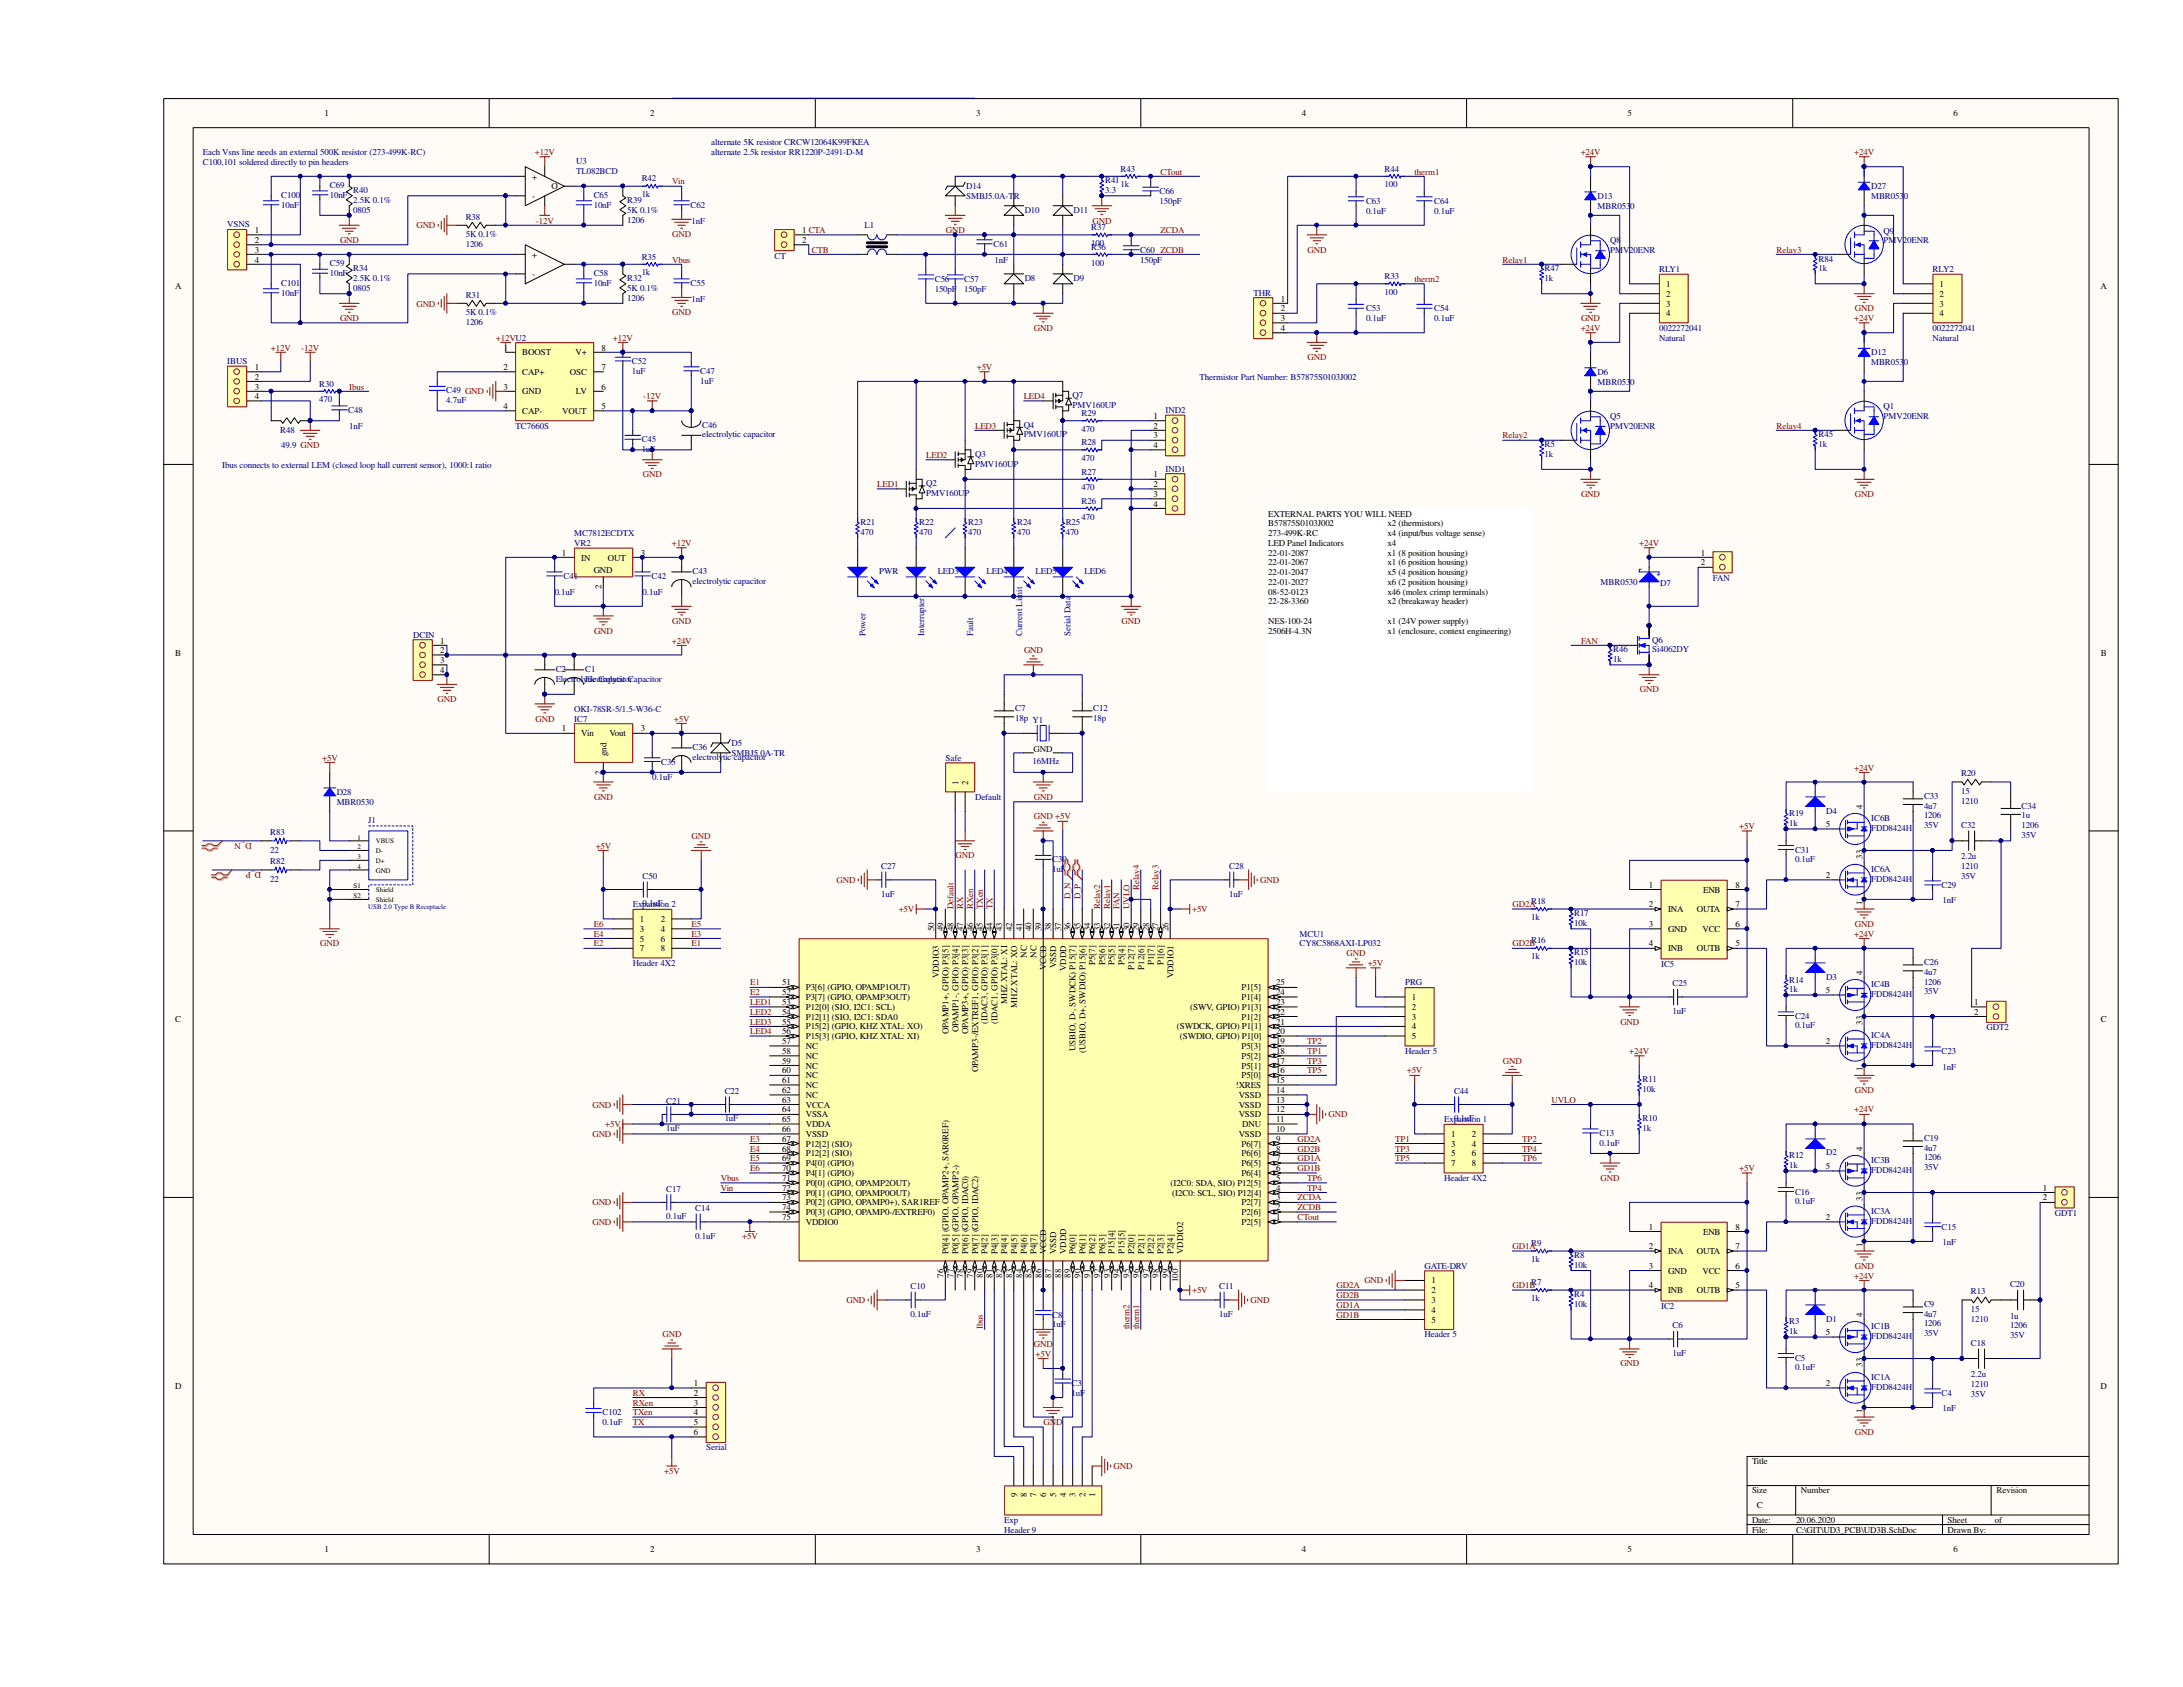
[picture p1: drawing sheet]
<svg xmlns="http://www.w3.org/2000/svg" width="279mm" height="216mm" viewBox="0 0 279 216" stroke-linecap="round" stroke-linejoin="round" font-family="sans-serif">
<defs><g id="words">
<g font-size="1.1">
<text x="41.5" y="14.9">1</text>
<text x="83.2" y="14.9">2</text>
<text x="124.9" y="14.9">3</text>
<text x="166.6" y="14.9">4</text>
<text x="208.3" y="14.9">5</text>
<text x="250" y="14.9">6</text>
<text x="68.1" y="23">+</text>
<text x="32.6" y="29.8">1</text>
<text x="68.1" y="25.5">-</text>
<text x="70.6" y="24.2">O</text>
<text x="102.7" y="29.8">1 CTA</text>
<text x="32.6" y="31.1">2</text>
<text x="32.6" y="32.3">3</text>
<text x="32.6" y="33.6">4</text>
<text x="68.1" y="33">+</text>
<text x="68.1" y="35.5">-</text>
<text x="102.7" y="31.1">2</text>
<text x="22.4" y="37">A</text>
<text x="163.9" y="38.6">1</text>
<text x="163.9" y="39.8">2</text>
<text x="163.9" y="41.1">3</text>
<text x="213.2" y="36.7">1</text>
<text x="213.2" y="38">2</text>
<text x="213.2" y="39.2">3</text>
<text x="213.2" y="40.5">4</text>
<text x="248.2" y="36.7">1</text>
<text x="248.2" y="38">2</text>
<text x="248.2" y="39.2">3</text>
<text x="248.2" y="40.5">4</text>
<text x="268.9" y="37">A</text>
<text x="32.6" y="47.4">1</text>
<text x="64.4" y="44.9">1</text>
<text x="64.4" y="47.4">2</text>
<text x="66.8" y="45.5">BOOST</text>
<text x="66.8" y="48">CAP+</text>
<text x="72.9" y="48">OSC</text>
<text x="73.7" y="45.5">V+</text>
<text x="77" y="47.4">7</text>
<text x="77" y="44.9">8</text>
<text x="163.9" y="42.3">4</text>
<text x="32.6" y="48.6">2</text>
<text x="32.6" y="49.9">3</text>
<text x="32.6" y="51.1">4</text>
<text x="64.4" y="49.9">3</text>
<text x="64.4" y="52.4">4</text>
<text x="66.8" y="50.5">GND</text>
<text x="66.8" y="53">CAP-</text>
<text x="72" y="53">VOUT</text>
<text x="73.7" y="50.5">LV</text>
<text x="77" y="49.9">6</text>
<text x="77" y="52.4">5</text>
<text x="147.6" y="53.6">1</text>
<text x="147.6" y="54.9">2</text>
<text x="147.6" y="56.1">3</text>
<text x="147.6" y="57.4">4</text>
<text x="147.6" y="61.1">1</text>
<text x="147.6" y="62.4">2</text>
<text x="147.6" y="63.6">3</text>
<text x="147.6" y="64.9">4</text>
<text x="71.9" y="71.1">1</text>
<text x="74.4" y="71.8">IN</text>
<text x="77.8" y="71.8">OUT</text>
<text x="82" y="71.1">3</text>
<text x="162.3" y="66.1">EXTERNAL PARTS YOU WILL NEED</text>
<text x="162.3" y="67.4">B57875S0103J002</text>
<text x="162.3" y="68.6">273-499K-RC</text>
<text x="162.3" y="69.8">LED Panel Indicators</text>
<text x="162.3" y="71.1">22-01-2087</text>
<text x="177.6" y="67.4">x2 (thermistors)</text>
<text x="177.6" y="69.8">x4</text>
<text x="177.6" y="68.6">x4 (input/bus voltage sense)</text>
<text x="177.6" y="71.1">x1 (8 position housing)</text>
<text x="217.7" y="71.1">1</text>
<text x="76" y="73.4">GND</text>
<text x="77" y="75.4" transform="rotate(-90 77 75.4)">2</text>
<text x="162.3" y="72.3">22-01-2067</text>
<text x="162.3" y="73.6">22-01-2047</text>
<text x="162.3" y="74.8">22-01-2027</text>
<text x="162.3" y="76.1">08-52-0123</text>
<text x="162.3" y="77.3">22-28-3360</text>
<text x="177.6" y="72.3">x1 (6 position housing)</text>
<text x="177.6" y="74.8">x6 (2 position housing)</text>
<text x="177.6" y="76.1">x46 (molex crimp terminals)</text>
<text x="177.6" y="73.6">x5 (4 position housing)</text>
<text x="177.6" y="77.3">x2 (breakaway header)</text>
<text x="217.7" y="72.3">2</text>
<text x="22.4" y="83.9">B</text>
<text x="56.3" y="82.4">1</text>
<text x="56.3" y="83.6">2</text>
<text x="162.3" y="79.9">NES-100-24</text>
<text x="162.3" y="81.1">2506H-4.3N</text>
<text x="177.6" y="81.1">x1 (enclosure, context engineering)</text>
<text x="177.6" y="79.9">x1 (24V power supply)</text>
<text x="268.9" y="83.9">B</text>
<text x="56.3" y="84.9">3</text>
<text x="56.3" y="86.1">4</text>
<text x="71.9" y="93.6">1</text>
<text x="74.4" y="94.2">Vin</text>
<text x="78" y="94.2">Vout</text>
<text x="82" y="93.6">3</text>
<text x="77" y="99.2" transform="rotate(-90 77 99.2)">2</text>
<text x="77.6" y="96.7" transform="rotate(-90 77.6 96.7)">gnd</text>
<text x="122.7" y="100.5" transform="rotate(-90 122.7 100.5)">1</text>
<text x="123.9" y="100.5" transform="rotate(-90 123.9 100.5)">2</text>
<text x="132.3" y="96.3">GND</text>
<text x="233.7" y="105.9">5</text>
<text x="238.4" y="103.5" transform="rotate(-90 238.4 103.5)">4</text>
<text x="211" y="113.6">1</text>
<text x="222.1" y="113.6">8</text>
<text x="233.7" y="112.4">2</text>
<text x="238.4" y="110" transform="rotate(-90 238.4 110)">33</text>
<text x="81.9" y="118">1</text>
<text x="81.9" y="119.3">3</text>
<text x="84.6" y="118">2</text>
<text x="84.6" y="119.3">4</text>
<text x="119.5" y="119.1" transform="rotate(-90 119.5 119.1)">50</text>
<text x="120.8" y="119.1" transform="rotate(-90 120.8 119.1)">49</text>
<text x="122" y="119.1" transform="rotate(-90 122 119.1)">48</text>
<text x="123.3" y="119.1" transform="rotate(-90 123.3 119.1)">47</text>
<text x="124.5" y="119.1" transform="rotate(-90 124.5 119.1)">46</text>
<text x="125.8" y="119.1" transform="rotate(-90 125.8 119.1)">45</text>
<text x="127" y="119.1" transform="rotate(-90 127 119.1)">44</text>
<text x="128.3" y="119.1" transform="rotate(-90 128.3 119.1)">43</text>
<text x="129.5" y="119.1" transform="rotate(-90 129.5 119.1)">42</text>
<text x="130.8" y="119.1" transform="rotate(-90 130.8 119.1)">41</text>
<text x="132" y="119.1" transform="rotate(-90 132 119.1)">40</text>
<text x="133.3" y="119.1" transform="rotate(-90 133.3 119.1)">39</text>
<text x="134.5" y="119.1" transform="rotate(-90 134.5 119.1)">38</text>
<text x="135.8" y="119.1" transform="rotate(-90 135.8 119.1)">37</text>
<text x="137" y="119.1" transform="rotate(-90 137 119.1)">36</text>
<text x="138.3" y="119.1" transform="rotate(-90 138.3 119.1)">35</text>
<text x="139.5" y="119.1" transform="rotate(-90 139.5 119.1)">34</text>
<text x="140.8" y="119.1" transform="rotate(-90 140.8 119.1)">33</text>
<text x="142.1" y="119.1" transform="rotate(-90 142.1 119.1)">32</text>
<text x="143.3" y="119.1" transform="rotate(-90 143.3 119.1)">31</text>
<text x="144.6" y="119.1" transform="rotate(-90 144.6 119.1)">30</text>
<text x="145.8" y="119.1" transform="rotate(-90 145.8 119.1)">29</text>
<text x="147.1" y="119.1" transform="rotate(-90 147.1 119.1)">28</text>
<text x="148.3" y="119.1" transform="rotate(-90 148.3 119.1)">27</text>
<text x="149.6" y="119.1" transform="rotate(-90 149.6 119.1)">26</text>
<text x="211" y="116.1">2</text>
<text x="211" y="118.6">3</text>
<text x="213.5" y="116.8">INA</text>
<text x="213.5" y="119.3">GND</text>
<text x="217.2" y="116.8">OUTA</text>
<text x="217.9" y="119.3">VCC</text>
<text x="218" y="114.3">ENB</text>
<text x="222.1" y="116.1">7</text>
<text x="222.1" y="118.6">6</text>
<text x="238.4" y="115.8" transform="rotate(-90 238.4 115.8)">1</text>
<text x="81.9" y="120.5">5</text>
<text x="81.9" y="121.8">7</text>
<text x="84.6" y="120.5">6</text>
<text x="84.6" y="121.8">8</text>
<text x="120.1" y="125.2" transform="rotate(-90 120.1 125.2)">VDDIO3</text>
<text x="131.4" y="122.6" transform="rotate(-90 131.4 122.6)">NC</text>
<text x="132.7" y="122.6" transform="rotate(-90 132.7 122.6)">NC</text>
<text x="133.9" y="124.1" transform="rotate(-90 133.9 124.1)">VCCD</text>
<text x="135.2" y="123.9" transform="rotate(-90 135.2 123.9)">VSSD</text>
<text x="136.4" y="124.2" transform="rotate(-90 136.4 124.2)">VDDD</text>
<text x="140.2" y="123.5" transform="rotate(-90 140.2 123.5)">P5[7]</text>
<text x="141.4" y="123.5" transform="rotate(-90 141.4 123.5)">P5[6]</text>
<text x="142.7" y="123.5" transform="rotate(-90 142.7 123.5)">P5[5]</text>
<text x="143.9" y="123.5" transform="rotate(-90 143.9 123.5)">P5[4]</text>
<text x="145.2" y="124.1" transform="rotate(-90 145.2 124.1)">P12[7]</text>
<text x="146.4" y="124.1" transform="rotate(-90 146.4 124.1)">P12[6]</text>
<text x="147.7" y="123.5" transform="rotate(-90 147.7 123.5)">P1[7]</text>
<text x="148.9" y="123.5" transform="rotate(-90 148.9 123.5)">P1[6]</text>
<text x="150.2" y="125.2" transform="rotate(-90 150.2 125.2)">VDDIO1</text>
<text x="211" y="121.1">4</text>
<text x="213.5" y="121.8">INB</text>
<text x="217.2" y="121.8">OUTB</text>
<text x="222.1" y="121.1">5</text>
<text x="238.4" y="124.8" transform="rotate(-90 238.4 124.8)">4</text>
<text x="22.4" y="130.8">C</text>
<text x="100.1" y="126.1">51</text>
<text x="100.1" y="127.4">52</text>
<text x="100.1" y="128.7">53</text>
<text x="100.1" y="129.9">54</text>
<text x="100.1" y="131.1">55</text>
<text x="103.1" y="126.7">P3[6] (GPIO, OPAMP1OUT)</text>
<text x="103.1" y="128">P3[7] (GPIO, OPAMP3OUT)</text>
<text x="103.1" y="129.2">P12[0] (SIO, I2C1: SCL)</text>
<text x="103.1" y="130.5">P12[1] (SIO, I2C1: SDA0</text>
<text x="103.1" y="131.7">P15[2] (GPIO, KHZ XTAL: XO)</text>
<text x="126.4" y="131.1" transform="rotate(-90 126.4 131.1)">(IDAC3, GPIO) P3[1]</text>
<text x="127.7" y="131.1" transform="rotate(-90 127.7 131.1)">(IDAC1, GPIO) P3[0]</text>
<text x="128.9" y="128.5" transform="rotate(-90 128.9 128.5)">MHZ XTAL: XI</text>
<text x="130.2" y="128.9" transform="rotate(-90 130.2 128.9)">MHZ XTAL: XO</text>
<text x="150.6" y="131.7">(SWDCK, GPIO) P1[1]</text>
<text x="152.3" y="129.2">(SWV, GPIO) P1[3]</text>
<text x="158.9" y="130.5">P1[2]</text>
<text x="158.9" y="128">P1[4]</text>
<text x="158.9" y="126.7">P1[5]</text>
<text x="163.3" y="131.1">21</text>
<text x="163.3" y="128.7">23</text>
<text x="163.3" y="129.9">22</text>
<text x="163.3" y="127.4">24</text>
<text x="163.3" y="126.1">25</text>
<text x="180.7" y="128">1</text>
<text x="180.7" y="129.2">2</text>
<text x="180.7" y="130.5">3</text>
<text x="180.7" y="131.7">4</text>
<text x="233.7" y="127.1">5</text>
<text x="238.4" y="131.2" transform="rotate(-90 238.4 131.2)">33</text>
<text x="252.7" y="128.7">1</text>
<text x="252.7" y="129.9">2</text>
<text x="268.9" y="130.8">C</text>
<text x="100.1" y="132.4">56</text>
<text x="100.1" y="133.6">57</text>
<text x="100.1" y="134.9">58</text>
<text x="100.1" y="136.1">59</text>
<text x="100.1" y="137.4">60</text>
<text x="103.1" y="133">P15[3] (GPIO, KHZ XTAL: XI)</text>
<text x="103.1" y="134.2">NC</text>
<text x="103.1" y="135.5">NC</text>
<text x="103.1" y="136.8">NC</text>
<text x="121.4" y="132.4" transform="rotate(-90 121.4 132.4)">OPAMP1+, GPIO) P3[5]</text>
<text x="122.7" y="132.1" transform="rotate(-90 122.7 132.1)">OPAMP1-, GPIO) P3[4]</text>
<text x="123.9" y="132.4" transform="rotate(-90 123.9 132.4)">OPAMP3+, GPIO) P3[3]</text>
<text x="125.2" y="137.2" transform="rotate(-90 125.2 137.2)">OPAMP3-/EXTREF1, GPIO) P3[2]</text>
<text x="137.7" y="134.5" transform="rotate(-90 137.7 134.5)">USBIO, D-, SWDCK) P15[7]</text>
<text x="138.9" y="134.8" transform="rotate(-90 138.9 134.8)">(USBIO, D+, SWDIO) P15[6]</text>
<text x="151" y="133">(SWDIO, GPIO) P1[0]</text>
<text x="158.9" y="136.8">P5[1]</text>
<text x="158.9" y="135.5">P5[2]</text>
<text x="158.9" y="134.2">P5[3]</text>
<text x="163.3" y="132.4">20</text>
<text x="163.3" y="137.4">16</text>
<text x="163.3" y="136.1">17</text>
<text x="163.3" y="134.9">18</text>
<text x="163.3" y="133.6">19</text>
<text x="180.7" y="133">5</text>
<text x="233.7" y="133.6">2</text>
<text x="238.4" y="137.1" transform="rotate(-90 238.4 137.1)">1</text>
<text x="100.1" y="138.6">61</text>
<text x="100.1" y="139.9">62</text>
<text x="100.1" y="141.1">63</text>
<text x="100.1" y="142.4">64</text>
<text x="100.1" y="143.6">65</text>
<text x="103.1" y="138">NC</text>
<text x="103.1" y="139.3">NC</text>
<text x="103.1" y="140.5">NC</text>
<text x="103.1" y="141.8">VCCA</text>
<text x="103.1" y="143">VSSA</text>
<text x="158.2" y="139.3">!XRES</text>
<text x="158.5" y="143">VSSD</text>
<text x="158.5" y="141.8">VSSD</text>
<text x="158.5" y="140.5">VSSD</text>
<text x="158.9" y="138">P5[0]</text>
<text x="163.3" y="142.4">12</text>
<text x="163.3" y="141.1">13</text>
<text x="163.3" y="139.9">14</text>
<text x="163.3" y="138.6">15</text>
<text x="163.3" y="143.6">11</text>
<text x="100.1" y="144.9">66</text>
<text x="100.1" y="146.1">67</text>
<text x="100.1" y="147.4">68</text>
<text x="100.1" y="148.6">69</text>
<text x="100.1" y="149.9">70</text>
<text x="103.1" y="144.3">VDDA</text>
<text x="103.1" y="145.5">VSSD</text>
<text x="103.1" y="146.8">P12[2] (SIO)</text>
<text x="103.1" y="148">P12[2] (SIO)</text>
<text x="103.1" y="149.3">P4[0] (GPIO)</text>
<text x="158.5" y="145.5">VSSD</text>
<text x="158.9" y="149.3">P6[5]</text>
<text x="158.9" y="148">P6[6]</text>
<text x="158.9" y="146.8">P6[7]</text>
<text x="159" y="144.3">DNU</text>
<text x="163.3" y="144.9">10</text>
<text x="163.3" y="149.9">6</text>
<text x="163.3" y="148.6">7</text>
<text x="163.3" y="147.4">8</text>
<text x="163.3" y="146.1">9</text>
<text x="185.7" y="145.5">1</text>
<text x="185.7" y="146.8">3</text>
<text x="185.7" y="148">5</text>
<text x="185.7" y="149.3">7</text>
<text x="188.4" y="145.5">2</text>
<text x="188.4" y="146.8">4</text>
<text x="188.4" y="148">6</text>
<text x="188.4" y="149.3">8</text>
<text x="233.7" y="149.6">5</text>
<text x="238.4" y="147.3" transform="rotate(-90 238.4 147.3)">4</text>
<text x="100.1" y="151.1">71</text>
<text x="100.1" y="152.4">72</text>
<text x="100.1" y="153.6">73</text>
<text x="100.1" y="154.9">74</text>
<text x="103.1" y="150.5">P4[1] (GPIO)</text>
<text x="103.1" y="151.8">P0[0] (GPIO, OPAMP2OUT)</text>
<text x="103.1" y="153">P0[1] (GPIO, OPAMP0OUT)</text>
<text x="103.1" y="154.3">P0[2] (GPIO, OPAMP0+), SAR1REF</text>
<text x="103.1" y="155.5">P0[3] (GPIO, OPAMP0-/EXTREF0)</text>
<text x="149.8" y="151.8">(I2C0: SDA, SIO) P12[5]</text>
<text x="150" y="153">(I2C0: SCL, SIO) P12[4]</text>
<text x="158.9" y="155.5">P2[6]</text>
<text x="158.9" y="154.3">P2[7]</text>
<text x="158.9" y="150.5">P6[4]</text>
<text x="163.3" y="151.1">5</text>
<text x="163.3" y="152.4">4</text>
<text x="163.3" y="154.9">2</text>
<text x="163.3" y="153.6">3</text>
<text x="238.4" y="153.8" transform="rotate(-90 238.4 153.8)">33</text>
<text x="261.5" y="152.4">1</text>
<text x="261.5" y="153.6">2</text>
<text x="100.1" y="156.1">75</text>
<text x="103.1" y="156.8">VDDIO0</text>
<text x="121.4" y="160.5" transform="rotate(-90 121.4 160.5)">P0[4] (GPIO, OPAMP2+, SAR0REF)</text>
<text x="122.7" y="160.5" transform="rotate(-90 122.7 160.5)">P0[5] (GPIO, OPAMP2-)</text>
<text x="123.9" y="160.5" transform="rotate(-90 123.9 160.5)">P0[6] (GPIO, IDAC0)</text>
<text x="125.2" y="160.5" transform="rotate(-90 125.2 160.5)">P0[7] (GPIO, IDAC2)</text>
<text x="126.4" y="160.5" transform="rotate(-90 126.4 160.5)">P4[2]</text>
<text x="127.7" y="160.5" transform="rotate(-90 127.7 160.5)">P4[3]</text>
<text x="128.9" y="160.5" transform="rotate(-90 128.9 160.5)">P4[4]</text>
<text x="130.2" y="160.5" transform="rotate(-90 130.2 160.5)">P4[5]</text>
<text x="131.4" y="160.5" transform="rotate(-90 131.4 160.5)">P4[6]</text>
<text x="132.7" y="160.5" transform="rotate(-90 132.7 160.5)">P4[7]</text>
<text x="133.9" y="160.5" transform="rotate(-90 133.9 160.5)">VCCD</text>
<text x="135.2" y="160.5" transform="rotate(-90 135.2 160.5)">VSSD</text>
<text x="136.4" y="160.5" transform="rotate(-90 136.4 160.5)">VDDD</text>
<text x="137.7" y="160.5" transform="rotate(-90 137.7 160.5)">P6[0]</text>
<text x="138.9" y="160.5" transform="rotate(-90 138.9 160.5)">P6[1]</text>
<text x="140.2" y="160.5" transform="rotate(-90 140.2 160.5)">P6[2]</text>
<text x="141.4" y="160.5" transform="rotate(-90 141.4 160.5)">P6[3]</text>
<text x="142.7" y="160.5" transform="rotate(-90 142.7 160.5)">P15[4]</text>
<text x="143.9" y="160.5" transform="rotate(-90 143.9 160.5)">P15[5]</text>
<text x="145.2" y="160.5" transform="rotate(-90 145.2 160.5)">P2[0]</text>
<text x="146.4" y="160.5" transform="rotate(-90 146.4 160.5)">P2[1]</text>
<text x="147.7" y="160.5" transform="rotate(-90 147.7 160.5)">P2[2]</text>
<text x="148.9" y="160.5" transform="rotate(-90 148.9 160.5)">P2[3]</text>
<text x="150.2" y="160.5" transform="rotate(-90 150.2 160.5)">P2[4]</text>
<text x="151.4" y="160.5" transform="rotate(-90 151.4 160.5)">VDDIO2</text>
<text x="158.9" y="156.8">P2[5]</text>
<text x="163.3" y="156.1">1</text>
<text x="211" y="157.4">1</text>
<text x="211" y="159.9">2</text>
<text x="213.5" y="160.5">INA</text>
<text x="217.2" y="160.5">OUTA</text>
<text x="218" y="158">ENB</text>
<text x="222.1" y="159.9">7</text>
<text x="222.1" y="157.4">8</text>
<text x="233.7" y="156.1">2</text>
<text x="238.4" y="159.6" transform="rotate(-90 238.4 159.6)">1</text>
<text x="120.8" y="163.5" transform="rotate(-90 120.8 163.5)">76</text>
<text x="122" y="163.5" transform="rotate(-90 122 163.5)">77</text>
<text x="123.3" y="163.5" transform="rotate(-90 123.3 163.5)">78</text>
<text x="124.5" y="163.5" transform="rotate(-90 124.5 163.5)">79</text>
<text x="125.8" y="163.5" transform="rotate(-90 125.8 163.5)">80</text>
<text x="127" y="163.5" transform="rotate(-90 127 163.5)">81</text>
<text x="128.3" y="163.5" transform="rotate(-90 128.3 163.5)">82</text>
<text x="129.5" y="163.5" transform="rotate(-90 129.5 163.5)">83</text>
<text x="130.8" y="163.5" transform="rotate(-90 130.8 163.5)">84</text>
<text x="132" y="163.5" transform="rotate(-90 132 163.5)">85</text>
<text x="133.3" y="163.5" transform="rotate(-90 133.3 163.5)">86</text>
<text x="134.5" y="163.5" transform="rotate(-90 134.5 163.5)">87</text>
<text x="135.8" y="163.5" transform="rotate(-90 135.8 163.5)">88</text>
<text x="137" y="163.5" transform="rotate(-90 137 163.5)">89</text>
<text x="138.3" y="163.5" transform="rotate(-90 138.3 163.5)">90</text>
<text x="139.5" y="163.5" transform="rotate(-90 139.5 163.5)">91</text>
<text x="140.8" y="163.5" transform="rotate(-90 140.8 163.5)">92</text>
<text x="142.1" y="163.5" transform="rotate(-90 142.1 163.5)">93</text>
<text x="143.3" y="163.5" transform="rotate(-90 143.3 163.5)">94</text>
<text x="144.6" y="163.5" transform="rotate(-90 144.6 163.5)">95</text>
<text x="145.8" y="163.5" transform="rotate(-90 145.8 163.5)">96</text>
<text x="147.1" y="163.5" transform="rotate(-90 147.1 163.5)">97</text>
<text x="148.3" y="163.5" transform="rotate(-90 148.3 163.5)">98</text>
<text x="149.6" y="163.5" transform="rotate(-90 149.6 163.5)">99</text>
<text x="150.8" y="164.1" transform="rotate(-90 150.8 164.1)">100</text>
<text x="183.2" y="164.3">1</text>
<text x="183.2" y="165.5">2</text>
<text x="183.2" y="166.8">3</text>
<text x="211" y="162.4">3</text>
<text x="211" y="164.9">4</text>
<text x="213.5" y="163">GND</text>
<text x="213.5" y="165.5">INB</text>
<text x="217.2" y="165.5">OUTB</text>
<text x="217.9" y="163">VCC</text>
<text x="222.1" y="164.9">5</text>
<text x="222.1" y="162.4">6</text>
<text x="183.2" y="168">4</text>
<text x="183.2" y="169.3">5</text>
<text x="233.7" y="170.9">5</text>
<text x="238.4" y="168.5" transform="rotate(-90 238.4 168.5)">4</text>
<text x="22.4" y="177.7">D</text>
<text x="88.8" y="177.4">1</text>
<text x="88.8" y="178.6">2</text>
<text x="88.8" y="179.9">3</text>
<text x="233.7" y="177.4">2</text>
<text x="238.4" y="175" transform="rotate(-90 238.4 175)">33</text>
<text x="268.9" y="177.7">D</text>
<text x="88.8" y="181.1">4</text>
<text x="88.8" y="182.4">5</text>
<text x="88.8" y="183.6">6</text>
<text x="238.4" y="180.8" transform="rotate(-90 238.4 180.8)">1</text>
<text x="130.2" y="191.6" transform="rotate(-90 130.2 191.6)">9</text>
<text x="131.4" y="191.6" transform="rotate(-90 131.4 191.6)">8</text>
<text x="132.7" y="191.6" transform="rotate(-90 132.7 191.6)">7</text>
<text x="133.9" y="191.6" transform="rotate(-90 133.9 191.6)">6</text>
<text x="135.2" y="191.6" transform="rotate(-90 135.2 191.6)">5</text>
<text x="136.4" y="191.6" transform="rotate(-90 136.4 191.6)">4</text>
<text x="137.7" y="191.6" transform="rotate(-90 137.7 191.6)">3</text>
<text x="138.9" y="191.6" transform="rotate(-90 138.9 191.6)">2</text>
<text x="140.2" y="191.6" transform="rotate(-90 140.2 191.6)">1</text>
<text x="224.2" y="187.4">Title</text>
<text x="224.2" y="191.1">Size</text>
<text x="230.5" y="191.1">Number</text>
<text x="255.5" y="191.1">Revision</text>
<text x="224.2" y="194.9">Date:</text>
<text x="224.2" y="196.2">File:</text>
<text x="224.9" y="193">C</text>
<text x="229.9" y="196.2">C:\GIT\UD3_PCB\UD3B.SchDoc</text>
<text x="229.9" y="194.9">20.06.2020</text>
<text x="249.3" y="194.9">Sheet</text>
<text x="249.3" y="196.2">Drawn By:</text>
<text x="255.3" y="194.9">of</text>
<text x="41.5" y="198.7">1</text>
<text x="83.2" y="198.7">2</text>
<text x="124.9" y="198.7">3</text>
<text x="166.6" y="198.7">4</text>
<text x="208.3" y="198.7">5</text>
<text x="250" y="198.7">6</text>
</g>
<g font-size="1.1" fill="#000080">
<text x="26" y="21.1">C100,101 soldered directly to pin headers</text>
<text x="26" y="19.9">Each Vsns line needs an external 500K resistor (273-499K-RC)</text>
<text x="73.7" y="21">U3</text>
<text x="73.7" y="22.2">TL082BCD</text>
<text x="82.1" y="23.2">R42</text>
<text x="91" y="18.6">alternate 5K resistor CRCW12064K99FKEA</text>
<text x="91" y="19.9">alternate 2.5k resistor RR1220P-2491-D-M</text>
<text x="141.4" y="23.5">R41</text>
<text x="143.4" y="24">1k</text>
<text x="143.4" y="22">R43</text>
<text x="177.2" y="24">100</text>
<text x="177.2" y="22">R44</text>
<text x="29.1" y="29.1">VSNS</text>
<text x="36" y="26.6">10nF</text>
<text x="36" y="25.4">C100</text>
<text x="42.2" y="25.4">10nF</text>
<text x="42.2" y="24.1">C69</text>
<text x="45.2" y="26">2.5K 0.1%</text>
<text x="45.2" y="27.2">0805</text>
<text x="45.2" y="24.7">R40</text>
<text x="59.6" y="28.1">R38</text>
<text x="76" y="26.6">10nF</text>
<text x="76" y="25.4">C65</text>
<text x="80.3" y="27.2">5K 0.1%</text>
<text x="80.3" y="28.5">1206</text>
<text x="80.3" y="26">R39</text>
<text x="82.1" y="25.2">1k</text>
<text x="88.4" y="26.6">C62</text>
<text x="88.5" y="28.6">1nF</text>
<text x="110.7" y="29.2">L1</text>
<text x="123.7" y="24.2">D14</text>
<text x="123.7" y="25.5">SMBJ5.0A-TR</text>
<text x="131.1" y="27.2">D10</text>
<text x="137.4" y="27.2">D11</text>
<text x="139.7" y="29.5">R37</text>
<text x="141.4" y="24.7">3.3</text>
<text x="148.4" y="26.1">150pF</text>
<text x="148.4" y="24.8">C66</text>
<text x="174.8" y="27.3">0.1uF</text>
<text x="174.8" y="26.1">C63</text>
<text x="183.6" y="27.3">0.1uF</text>
<text x="183.6" y="26.1">C64</text>
<text x="204.5" y="25.5">D13</text>
<text x="204.5" y="26.7">MBR0530</text>
<text x="239.5" y="24.2">D27</text>
<text x="239.5" y="25.5">MBR0530</text>
<text x="241.1" y="29.9">Q9</text>
<text x="42.2" y="35.3">10nF</text>
<text x="42.2" y="34.1">C59</text>
<text x="45.2" y="36">2.5K 0.1%</text>
<text x="45.2" y="34.7">R34</text>
<text x="59.6" y="30.4">5K 0.1%</text>
<text x="59.6" y="31.6">1206</text>
<text x="76" y="35.3">C58</text>
<text x="80.3" y="36">R32</text>
<text x="82.1" y="35.2">1k</text>
<text x="82.1" y="33.2">R35</text>
<text x="99.1" y="33.1">CT</text>
<text x="127.2" y="31.6">C61</text>
<text x="127.3" y="33.6">1nF</text>
<text x="131.1" y="36">D8</text>
<text x="137.4" y="36">D9</text>
<text x="139.7" y="31.5">100</text>
<text x="139.7" y="34">100</text>
<text x="139.7" y="32">R36</text>
<text x="145.9" y="33.6">150pF</text>
<text x="145.9" y="32.3">C60 ZCDB</text>
<text x="177.2" y="35.7">R33</text>
<text x="197.7" y="36">1k</text>
<text x="197.7" y="34.7">R47</text>
<text x="206.1" y="31.1">Q8</text>
<text x="206.1" y="32.4">PMV20ENR</text>
<text x="212.3" y="34.8">RLY1</text>
<text x="232.7" y="34.7">1k</text>
<text x="232.7" y="33.5">R84</text>
<text x="241.1" y="31.1">PMV20ENR</text>
<text x="247.4" y="34.8">RLY2</text>
<text x="36" y="37.8">10nF</text>
<text x="36" y="36.6">C101</text>
<text x="45.2" y="37.2">0805</text>
<text x="59.6" y="40.3">5K 0.1%</text>
<text x="59.6" y="41.6">1206</text>
<text x="59.6" y="38.1">R31</text>
<text x="76" y="36.6">10nF</text>
<text x="80.3" y="37.2">5K 0.1%</text>
<text x="80.3" y="38.5">1206</text>
<text x="88.4" y="36.6">C55</text>
<text x="88.5" y="38.6">1nF</text>
<text x="119.6" y="37.3">150pF</text>
<text x="119.6" y="36.1">C56</text>
<text x="123.4" y="37.3">150pF</text>
<text x="123.4" y="36.1">C57</text>
<text x="160.4" y="37.8">THR</text>
<text x="174.8" y="41.1">0.1uF</text>
<text x="174.8" y="39.8">C53</text>
<text x="177.2" y="37.7">100</text>
<text x="183.6" y="41.1">0.1uF</text>
<text x="183.6" y="39.8">C54</text>
<text x="29.1" y="46.6">IBUS</text>
<text x="80.9" y="47.8">1uF</text>
<text x="80.9" y="46.6">C52</text>
<text x="89.6" y="47.8">C47</text>
<text x="204.5" y="48">D6</text>
<text x="212.3" y="43.6">Natural</text>
<text x="212.3" y="42.3">0022272041</text>
<text x="239.5" y="45.5">D12</text>
<text x="239.5" y="46.7">MBR0530</text>
<text x="247.4" y="43.6">Natural</text>
<text x="247.4" y="42.3">0022272041</text>
<text x="40.9" y="51.5">470</text>
<text x="40.9" y="49.5">R30</text>
<text x="44.6" y="52.9">C48</text>
<text x="57.1" y="51.6">4.7uF</text>
<text x="57.1" y="50.3">C49 GND</text>
<text x="89.6" y="49.1">1uF</text>
<text x="137.3" y="51">Q7</text>
<text x="137.3" y="52.2">PMV160UP</text>
<text x="138.4" y="53.2">R29</text>
<text x="149.2" y="52.9">IND2</text>
<text x="153.5" y="48.6">Thermistor Part Number: B57875S0103J002</text>
<text x="204.5" y="49.2">MBR0530</text>
<text x="206.1" y="53.6">Q5</text>
<text x="241.1" y="52.4">Q1</text>
<text x="241.1" y="53.6">PMV20ENR</text>
<text x="28.4" y="59.9">Ibus connects to external LEM (closed loop hall current sensor), 1000:1 ratio</text>
<text x="35.9" y="55.4">R48</text>
<text x="36" y="57.4">49.9 GND</text>
<text x="44.7" y="54.9">1nF</text>
<text x="66" y="54.9">TC7660S</text>
<text x="82.1" y="57.9">1uF</text>
<text x="82.1" y="56.6">C45</text>
<text x="89.9" y="54.7">C46</text>
<text x="89.9" y="56">electrolytic capacitor</text>
<text x="124.8" y="58.5">Q3</text>
<text x="124.8" y="59.7">PMV160UP</text>
<text x="131" y="54.7">Q4</text>
<text x="131" y="56">PMV160UP</text>
<text x="138.4" y="59">470</text>
<text x="138.4" y="57">R28</text>
<text x="138.4" y="55.2">470</text>
<text x="197.7" y="58.5">1k</text>
<text x="197.7" y="57.2">R5</text>
<text x="206.1" y="54.9">PMV20ENR</text>
<text x="232.7" y="57.2">1k</text>
<text x="232.7" y="56">R45</text>
<text x="118.5" y="62.2">Q2</text>
<text x="118.5" y="63.5">PMV160UP</text>
<text x="138.4" y="64.5">R26</text>
<text x="138.4" y="62.7">470</text>
<text x="138.4" y="60.7">R27</text>
<text x="149.2" y="60.4">IND1</text>
<text x="73.5" y="69.8">VR2</text>
<text x="73.5" y="68.6">MC7812ECDTX</text>
<text x="110.2" y="68.5">470</text>
<text x="110.2" y="67.2">R21</text>
<text x="117.6" y="68.5">470</text>
<text x="117.6" y="67.2">R22</text>
<text x="123.9" y="68.5">470</text>
<text x="123.9" y="67.2">R23</text>
<text x="130.2" y="68.5">470</text>
<text x="130.2" y="67.2">R24</text>
<text x="136.4" y="68.5">470</text>
<text x="136.4" y="67.2">R25</text>
<text x="138.4" y="66.5">470</text>
<text x="71" y="76.1">0.1uF</text>
<text x="72.1" y="74.1">C41</text>
<text x="82.3" y="76.1">0.1uF</text>
<text x="83.4" y="74.1">C42</text>
<text x="88.6" y="73.5">C43</text>
<text x="88.6" y="74.7">electrolytic capacitor</text>
<text x="112.5" y="73.5">PWR</text>
<text x="120" y="73.5">LED3</text>
<text x="126.3" y="73.5">LED4</text>
<text x="132.5" y="73.5">LED5</text>
<text x="138.8" y="73.5">LED6</text>
<text x="204.9" y="74.8">MBR0530</text>
<text x="212.5" y="75">D7</text>
<text x="219.2" y="74.4">FAN</text>
<text x="52.9" y="81.6">DCIN</text>
<text x="110.8" y="81.4" transform="rotate(-90 110.8 81.4)">Power</text>
<text x="118.3" y="81.4" transform="rotate(-90 118.3 81.4)">Interrupter</text>
<text x="124.5" y="81.4" transform="rotate(-90 124.5 81.4)">Fault</text>
<text x="130.8" y="81.4" transform="rotate(-90 130.8 81.4)">Current Limit</text>
<text x="137" y="81.4" transform="rotate(-90 137 81.4)">Serial Data</text>
<text x="206.5" y="83.5">R46</text>
<text x="211.5" y="82.3">Q6</text>
<text x="211.5" y="83.5">Si4062DY</text>
<text x="71.1" y="86">C2</text>
<text x="71.1" y="87.2">Electrolytic Capacitor</text>
<text x="74.9" y="86">C1</text>
<text x="74.9" y="87.2">Electrolytic Capacitor</text>
<text x="206.5" y="84.8">1k</text>
<text x="73.5" y="92.4">IC7</text>
<text x="73.5" y="91.1">OKI-78SR-5/1.5-W36-C</text>
<text x="93.6" y="95.5">D5</text>
<text x="129.9" y="92.2">18p Y1</text>
<text x="129.9" y="91">C7</text>
<text x="139.9" y="92.2">18p</text>
<text x="139.9" y="91">C12</text>
<text x="43.1" y="101.7">D28</text>
<text x="83.5" y="99.9">0.1uF</text>
<text x="84.6" y="97.9">C35</text>
<text x="88.6" y="96">C36</text>
<text x="88.6" y="97.2">electrolytic capacitor</text>
<text x="93.6" y="96.7">SMBJ5.0A-TR</text>
<text x="121" y="97.4">Safe</text>
<text x="132.2" y="97.7">16MHz</text>
<text x="251" y="101.6">15</text>
<text x="251" y="99.4">R20</text>
<text x="34.6" y="106.9">R83</text>
<text x="43.1" y="103">MBR0530</text>
<text x="47.1" y="105.4">J1</text>
<text x="124.8" y="102.4">Default</text>
<text x="229" y="105.7">1k</text>
<text x="229" y="104.5">R19</text>
<text x="233.7" y="104.1">D4</text>
<text x="239.5" y="105.1">IC6B</text>
<text x="239.5" y="106.4">FDD8424H</text>
<text x="246.3" y="103.5">4u7</text>
<text x="246.3" y="104.7">1206</text>
<text x="246.3" y="106">35V</text>
<text x="246.3" y="102.2">C33</text>
<text x="251" y="106">C32</text>
<text x="251" y="102.9">1210</text>
<text x="258.7" y="104.7">1u</text>
<text x="258.7" y="106">1206</text>
<text x="258.7" y="107.2">35V</text>
<text x="258.7" y="103.5">C34</text>
<text x="34.6" y="109.1">22</text>
<text x="34.6" y="110.6">R82</text>
<text x="34.6" y="112.9">22</text>
<text x="82.3" y="112.5">C50</text>
<text x="112.8" y="111.3">C27</text>
<text x="134.7" y="111.6">1uF</text>
<text x="134.7" y="110.4">C30</text>
<text x="157.3" y="111.3">C28</text>
<text x="229.7" y="110.4">0.1uF</text>
<text x="229.7" y="109.1">C31</text>
<text x="239.5" y="111.6">IC6A</text>
<text x="239.5" y="112.9">FDD8424H</text>
<text x="248.5" y="113.6">C29</text>
<text x="251" y="110">2.2u</text>
<text x="251" y="111.3">1210</text>
<text x="251" y="112.5">35V</text>
<text x="81" y="116.1">Expansion 2</text>
<text x="82.3" y="116">0.1uF</text>
<text x="112.8" y="114.8">1uF</text>
<text x="157.3" y="114.8">1uF</text>
<text x="166.3" y="119.9">MCU1</text>
<text x="196" y="117.8">1k</text>
<text x="196" y="115.7">R18</text>
<text x="201.5" y="118.5">10k</text>
<text x="201.5" y="117.3">R17</text>
<text x="248.6" y="115.6">1nF</text>
<text x="81" y="123.6">Header 4X2</text>
<text x="166.3" y="121.1">CY8C5868AXI-LP032</text>
<text x="196" y="122.8">1k</text>
<text x="196" y="120.7">R16</text>
<text x="201.5" y="123.5">10k</text>
<text x="201.5" y="122.3">R15</text>
<text x="212.6" y="123.7">IC5</text>
<text x="229" y="125.8">R14</text>
<text x="233.7" y="125.4">D3</text>
<text x="246.3" y="124.8">4u7</text>
<text x="246.3" y="123.5">C26</text>
<text x="179.8" y="126.1">PRG</text>
<text x="214.1" y="129.8">1uF</text>
<text x="214.1" y="126.2">C25</text>
<text x="229" y="127">1k</text>
<text x="229.7" y="131.6">0.1uF</text>
<text x="229.7" y="130.4">C24</text>
<text x="239.5" y="126.4">IC4B</text>
<text x="239.5" y="127.6">FDD8424H</text>
<text x="246.3" y="126">1206</text>
<text x="246.3" y="127.3">35V</text>
<text x="254.3" y="131.9">GDT2</text>
<text x="179.8" y="134.9">Header 5</text>
<text x="239.5" y="132.9">IC4A</text>
<text x="239.5" y="134.2">FDD8424H</text>
<text x="248.5" y="134.9">C23</text>
<text x="248.6" y="136.9">1nF</text>
<text x="85.3" y="141.3">C21</text>
<text x="92.8" y="143.5">1uF</text>
<text x="92.8" y="140">C22</text>
<text x="184.8" y="143.6">Expansion 1</text>
<text x="186.1" y="143.5">0.1uF</text>
<text x="186.1" y="140">C44</text>
<text x="210.2" y="139.7">10k</text>
<text x="210.2" y="138.5">R11</text>
<text x="210.2" y="143.5">R10</text>
<text x="85.3" y="144.8">1uF</text>
<text x="204.7" y="146.6">0.1uF</text>
<text x="204.7" y="145.4">C13</text>
<text x="210.2" y="144.8">1k</text>
<text x="229" y="149.5">1k</text>
<text x="229" y="148.3">R12</text>
<text x="233.7" y="147.9">D2</text>
<text x="239.5" y="148.9">IC3B</text>
<text x="246.3" y="147.3">4u7</text>
<text x="246.3" y="148.5">1206</text>
<text x="246.3" y="149.8">35V</text>
<text x="246.3" y="146">C19</text>
<text x="85.3" y="156">0.1uF</text>
<text x="85.3" y="152.5">C17</text>
<text x="89" y="155">C14</text>
<text x="184.8" y="151.1">Header 4X2</text>
<text x="229.7" y="154.1">0.1uF</text>
<text x="229.7" y="152.9">C16</text>
<text x="239.5" y="155.4">IC3A</text>
<text x="239.5" y="150.2">FDD8424H</text>
<text x="263" y="155.7">GDT1</text>
<text x="89" y="158.5">0.1uF</text>
<text x="196" y="161.5">1k</text>
<text x="196" y="159.5">R9</text>
<text x="201.5" y="161">R8</text>
<text x="239.5" y="156.6">FDD8424H</text>
<text x="248.5" y="157.4">C15</text>
<text x="248.6" y="159.4">1nF</text>
<text x="116.5" y="165">C10</text>
<text x="156" y="165">C11</text>
<text x="182.3" y="162.4">GATE-DRV</text>
<text x="196" y="166.5">1k</text>
<text x="196" y="164.5">R7</text>
<text x="201.5" y="162.3">10k</text>
<text x="201.5" y="167.3">10k</text>
<text x="201.5" y="166">R4</text>
<text x="212.6" y="167.5">IC2</text>
<text x="246.3" y="167.3">C9</text>
<text x="252.3" y="167.9">15</text>
<text x="252.3" y="165.6">R13</text>
<text x="257.3" y="164.8">C20</text>
<text x="116.5" y="168.5">0.1uF</text>
<text x="134.7" y="169.9">1uF</text>
<text x="134.7" y="168.7">C8</text>
<text x="156" y="168.5">1uF</text>
<text x="182.3" y="171.2">Header 5</text>
<text x="214.1" y="173.5">1uF</text>
<text x="214.1" y="170">C6</text>
<text x="229" y="170.8">1k</text>
<text x="229" y="169.5">R3</text>
<text x="233.7" y="169.2">D1</text>
<text x="239.5" y="170.1">IC1B</text>
<text x="239.5" y="171.4">FDD8424H</text>
<text x="246.3" y="168.5">4u7</text>
<text x="246.3" y="169.8">1206</text>
<text x="246.3" y="171">35V</text>
<text x="252.3" y="172.3">C18</text>
<text x="252.3" y="169.2">1210</text>
<text x="257.3" y="168.8">1u</text>
<text x="257.3" y="170">1206</text>
<text x="257.3" y="171.3">35V</text>
<text x="137.2" y="178.6">1uF</text>
<text x="137.2" y="177.4">C3</text>
<text x="229.7" y="175.4">0.1uF</text>
<text x="229.7" y="174.2">C5</text>
<text x="239.5" y="176.7">IC1A</text>
<text x="239.5" y="177.9">FDD8424H</text>
<text x="248.5" y="178.6">C4</text>
<text x="252.3" y="176.3">2.2u</text>
<text x="252.3" y="177.5">1210</text>
<text x="252.3" y="178.8">35V</text>
<text x="77.1" y="182.4">0.1uF</text>
<text x="77.1" y="181.1">C102</text>
<text x="90.4" y="185.6">Serial</text>
<text x="248.6" y="180.6">1nF</text>
<text x="128.5" y="194.9">Exp</text>
<text x="128.5" y="196.2">Header 9</text>
</g>
<g font-size="1.1" fill="#800000">
<text x="68.5" y="19.9">+12V</text>
<text x="86" y="23.6">Vin</text>
<text x="148.5" y="22.4">CTout</text>
<text x="181.1" y="22.4">therm1</text>
<text x="202.3" y="19.9">+24V</text>
<text x="237.3" y="19.9">+24V</text>
<text x="53.3" y="29.2">GND</text>
<text x="68.6" y="28.6">-12V</text>
<text x="121.1" y="29.8">GND</text>
<text x="139.8" y="28.6">GND</text>
<text x="148.5" y="29.8">ZCDA</text>
<text x="43.5" y="31.1">GND</text>
<text x="86" y="33.6">Vbus</text>
<text x="86" y="30.4">GND</text>
<text x="103.9" y="32.3">CTB</text>
<text x="167.3" y="32.3">GND</text>
<text x="192.3" y="33.6">Relay1</text>
<text x="227.4" y="32.3">Relay3</text>
<text x="43.5" y="41.1">GND</text>
<text x="53.3" y="39.2">GND</text>
<text x="86" y="40.3">GND</text>
<text x="181.1" y="36.1">therm2</text>
<text x="202.4" y="41.1">GND</text>
<text x="237.3" y="41.1">+24V</text>
<text x="237.4" y="39.8">GND</text>
<text x="34.7" y="44.9">+12V</text>
<text x="38.6" y="44.9">-12V</text>
<text x="63.5" y="43.6">+12VU2</text>
<text x="78.4" y="43.6">+12V</text>
<text x="125" y="47.4">+5V</text>
<text x="132.3" y="42.3">GND</text>
<text x="167.3" y="46.1">GND</text>
<text x="202.3" y="42.3">+24V</text>
<text x="44.7" y="49.9">Ibus</text>
<text x="82.3" y="51.1">-12V</text>
<text x="131" y="51.1">LED4</text>
<text x="118.5" y="58.6">LED2</text>
<text x="124.8" y="54.9">LED3</text>
<text x="192.3" y="56.1">Relay2</text>
<text x="227.4" y="54.9">Relay4</text>
<text x="82.3" y="61.1">GND</text>
<text x="112.3" y="62.4">LED1</text>
<text x="202.4" y="63.6">GND</text>
<text x="237.4" y="63.6">GND</text>
<text x="86" y="69.8">+12V</text>
<text x="209.8" y="69.8">+24V</text>
<text x="76" y="81.1">GND</text>
<text x="86" y="82.4">+24V</text>
<text x="86" y="79.9">GND</text>
<text x="131.1" y="83.6">GND</text>
<text x="143.6" y="79.9">GND</text>
<text x="202.4" y="82.4">FAN</text>
<text x="56" y="89.9">GND</text>
<text x="209.9" y="88.6">GND</text>
<text x="68.5" y="92.4">GND</text>
<text x="86.2" y="92.4">+5V</text>
<text x="41.2" y="97.4">+5V</text>
<text x="237.3" y="98.6">+24V</text>
<text x="32.2" y="107.9" transform="rotate(180 32.2 107.9)">D_N</text>
<text x="76" y="102.4">GND</text>
<text x="88.5" y="107.4">GND</text>
<text x="132.3" y="104.9">GND +5V</text>
<text x="132.3" y="102.4">GND</text>
<text x="222.6" y="106.1">+5V</text>
<text x="33.4" y="111.6" transform="rotate(180 33.4 111.6)">D_P</text>
<text x="76.2" y="108.6">+5V</text>
<text x="107.1" y="113">GND</text>
<text x="122.3" y="109.9">GND</text>
<text x="145.8" y="113.9" transform="rotate(-90 145.8 113.9)">Relay4</text>
<text x="148.3" y="113.9" transform="rotate(-90 148.3 113.9)">Relay3</text>
<text x="161.3" y="113">GND</text>
<text x="76" y="119.9">E4</text>
<text x="76" y="118.6">E6</text>
<text x="88.5" y="119.9">E3</text>
<text x="88.5" y="118.6">E5</text>
<text x="115" y="116.8">+5V</text>
<text x="122" y="116.4" transform="rotate(-90 122 116.4)">Default</text>
<text x="123.3" y="116.4" transform="rotate(-90 123.3 116.4)">RX</text>
<text x="124.5" y="116.4" transform="rotate(-90 124.5 116.4)">RXen</text>
<text x="125.8" y="116.4" transform="rotate(-90 125.8 116.4)">TXen</text>
<text x="127" y="116.4" transform="rotate(-90 127 116.4)">TX</text>
<text x="137" y="115.1" transform="rotate(-90 137 115.1)">D_N</text>
<text x="138.3" y="115.1" transform="rotate(-90 138.3 115.1)">D_P</text>
<text x="140.8" y="116.4" transform="rotate(-90 140.8 116.4)">Relay2</text>
<text x="142.1" y="116.4" transform="rotate(-90 142.1 116.4)">Relay1</text>
<text x="143.3" y="116.4" transform="rotate(-90 143.3 116.4)">FAN</text>
<text x="144.6" y="116.4" transform="rotate(-90 144.6 116.4)">UVLO</text>
<text x="152.6" y="116.8">+5V</text>
<text x="193.6" y="116.1">GD2A</text>
<text x="237.3" y="119.9">+24V</text>
<text x="237.4" y="118.6">GND</text>
<text x="41" y="121.1">GND</text>
<text x="76" y="121.1">E2</text>
<text x="88.5" y="121.1">E1</text>
<text x="172.3" y="122.4">GND</text>
<text x="175" y="123.6">+5V</text>
<text x="193.6" y="121.1">GD2B</text>
<text x="96" y="128.7">LED1</text>
<text x="96" y="129.9">LED2</text>
<text x="96" y="131.1">LED3</text>
<text x="96" y="126.1">E1</text>
<text x="96" y="127.4">E2</text>
<text x="207.4" y="131.1">GND</text>
<text x="96" y="132.4">LED4</text>
<text x="167.3" y="134.9">TP1</text>
<text x="167.3" y="136.1">TP3</text>
<text x="167.3" y="137.4">TP5</text>
<text x="167.3" y="133.6">TP2</text>
<text x="180" y="137.4">+5V</text>
<text x="192.4" y="136.1">GND</text>
<text x="208.5" y="134.9">+24V</text>
<text x="75.8" y="141.8">GND</text>
<text x="170.1" y="143">GND</text>
<text x="198.6" y="141.1">UVLO</text>
<text x="237.3" y="142.4">+24V</text>
<text x="237.4" y="139.9">GND</text>
<text x="75.8" y="145.5">GND</text>
<text x="77.5" y="144.3">+5V</text>
<text x="96" y="146.1">E3</text>
<text x="96" y="147.4">E4</text>
<text x="96" y="148.6">E5</text>
<text x="96" y="149.9">E6</text>
<text x="166.1" y="146.1">GD2A</text>
<text x="166.1" y="147.4">GD2B</text>
<text x="166.1" y="148.6">GD1A</text>
<text x="166.1" y="149.9">GD1B</text>
<text x="178.6" y="146.1">TP1</text>
<text x="178.6" y="147.4">TP3</text>
<text x="178.6" y="148.6">TP5</text>
<text x="194.8" y="146.1">TP2</text>
<text x="194.8" y="147.4">TP4</text>
<text x="194.8" y="148.6">TP6</text>
<text x="222.6" y="149.9">+5V</text>
<text x="75.8" y="154.3">GND</text>
<text x="92.2" y="151.1">Vbus</text>
<text x="92.2" y="152.4">Vin</text>
<text x="166.1" y="153.6">ZCDA</text>
<text x="166.1" y="154.9">ZCDB</text>
<text x="167.3" y="152.4">TP4</text>
<text x="167.3" y="151.1">TP6</text>
<text x="204.9" y="151.1">GND</text>
<text x="75.8" y="156.8">GND</text>
<text x="95" y="158.6">+5V</text>
<text x="166.1" y="156.1">CTout</text>
<text x="193.6" y="159.9">GD1A</text>
<text x="108.3" y="166.8">GND</text>
<text x="152.6" y="165.5">+5V</text>
<text x="160.1" y="166.8">GND</text>
<text x="171.1" y="164.9">GD2A</text>
<text x="171.1" y="166.2">GD2B</text>
<text x="171.1" y="167.4">GD1A</text>
<text x="174.6" y="164.3">GND</text>
<text x="193.6" y="164.9">GD1B</text>
<text x="237.3" y="163.7">+24V</text>
<text x="237.4" y="162.4">GND</text>
<text x="84.8" y="171.2">GND</text>
<text x="125.8" y="170.1" transform="rotate(-90 125.8 170.1)">Ibus</text>
<text x="132.3" y="172.4">GND</text>
<text x="132.5" y="173.7">+5V</text>
<text x="144.6" y="170.1" transform="rotate(-90 144.6 170.1)">therm2</text>
<text x="145.8" y="170.1" transform="rotate(-90 145.8 170.1)">therm1</text>
<text x="171.1" y="168.7">GD1B</text>
<text x="81" y="178.6">RX</text>
<text x="81" y="179.9">RXen</text>
<text x="207.4" y="174.9">GND</text>
<text x="81" y="181.1">TXen</text>
<text x="81" y="182.4">TX</text>
<text x="133.6" y="182.4">GND</text>
<text x="237.4" y="183.6">GND</text>
<text x="85" y="188.6">+5V</text>
<text x="142.5" y="188">GND</text>
</g>
<g font-size=".9">
<text x="45.8" y="107.4">1</text>
<text x="48.1" y="107.9">VBUS</text>
<text x="45.3" y="113.7">S1</text>
<text x="45.8" y="108.7">2</text>
<text x="45.8" y="109.9">3</text>
<text x="45.8" y="111.2">4</text>
<text x="48.1" y="109.2">D-</text>
<text x="48.1" y="110.4">D+</text>
<text x="48.1" y="111.7">GND</text>
<text x="45.3" y="114.9">S2</text>
<text x="48.1" y="114.2">Shield</text>
<text x="48.1" y="115.4">Shield</text>
</g>
<text font-size=".9" fill="#000080" x="47.1" y="116.3">USB 2.0 Type B Receptacle</text>
</g></defs>
<path d="M21 12.7h250.1v187.5h-250.1z" fill="#fffcf8"/>
<path d="M21 12.6h250.1v187.6h-250.1z" fill="none" stroke="#000" stroke-width=".13"/>
<path d="M24.8 16.4h242.6v180h-242.6z" fill="#fffcf8"/>
<g fill="none" stroke="#000" stroke-width=".13">
<path d="M24.7 16.3h242.7v180.1h-242.7zM62.6 12.6v3.7M104.4 12.6v3.7M146 12.6v3.7M187.7 12.6v3.7M229.4 12.6v3.7M21 59.4h3.7M267.4 59.4h3.7M21 106.3h3.7M267.4 106.3h3.7M21 153.2h3.7M267.4 153.2h3.7"/>
<path d="M62.6 196.4v3.8M104.4 196.4v3.8M146 196.4v3.8M187.7 196.4v3.8M223.6 190.1h43.8M223.6 193.9h43.8M223.6 195.1h43.8M229.4 196.4v3.8M229.8 190.1v3.8M248.6 193.9v2.5M254.8 190.1v3.8M267.4 186.4h-43.8v10"/>
</g>
<path d="M102.3 120.2h60v41.2h-60z" fill="#ffffb0"/>
<path d="M102.3 120.1h60v41.3h-60z" fill="none" stroke="#800000" stroke-width=".13"/>
<path d="M162.3 156.4h3.7" fill="none" stroke="#000" stroke-width=".13"/>
<path d="M162.3 156.4l.7-.3v.5z" fill="#fffcf8"/>
<path d="M162.3 156.4l.7-.3v.5z" fill="none" stroke="#000" stroke-width=".13"/>
<path d="M163.2 156.1l.7 .3-.7 .2z" fill="#fffcf8"/>
<path d="M162.3 155.1h3.7M163.2 156.1l.7 .3-.7 .2z" fill="none" stroke="#000" stroke-width=".13"/>
<path d="M162.3 155.1l.7-.2v.5z" fill="#fffcf8"/>
<path d="M162.3 155.1l.7-.2v.5z" fill="none" stroke="#000" stroke-width=".13"/>
<path d="M163.2 154.9l.7 .2-.7 .3z" fill="#fffcf8"/>
<path d="M162.3 153.9h3.7M163.2 154.9l.7 .2-.7 .3z" fill="none" stroke="#000" stroke-width=".13"/>
<path d="M162.3 153.9l.7-.3v.5z" fill="#fffcf8"/>
<path d="M162.3 153.9l.7-.3v.5z" fill="none" stroke="#000" stroke-width=".13"/>
<path d="M163.2 153.6l.7 .3-.7 .2z" fill="#fffcf8"/>
<path d="M162.3 152.6h3.7M163.2 153.6l.7 .3-.7 .2z" fill="none" stroke="#000" stroke-width=".13"/>
<path d="M162.3 152.6l.7-.2v.5z" fill="#fffcf8"/>
<path d="M162.3 152.6l.7-.2v.5z" fill="none" stroke="#000" stroke-width=".13"/>
<path d="M163.2 152.4l.7 .2-.7 .3z" fill="#fffcf8"/>
<path d="M162.3 151.4h3.7M163.2 152.4l.7 .2-.7 .3z" fill="none" stroke="#000" stroke-width=".13"/>
<path d="M162.3 151.4l.7-.3v.5z" fill="#fffcf8"/>
<path d="M162.3 151.4l.7-.3v.5z" fill="none" stroke="#000" stroke-width=".13"/>
<path d="M163.2 151.1l.7 .3-.7 .2z" fill="#fffcf8"/>
<path d="M162.3 150.1h3.7M163.2 151.1l.7 .3-.7 .2z" fill="none" stroke="#000" stroke-width=".13"/>
<path d="M162.3 150.1l.7-.2v.5z" fill="#fffcf8"/>
<path d="M162.3 150.1l.7-.2v.5z" fill="none" stroke="#000" stroke-width=".13"/>
<path d="M163.2 149.9l.7 .2-.7 .3z" fill="#fffcf8"/>
<path d="M162.3 148.8h3.7M163.2 149.9l.7 .2-.7 .3z" fill="none" stroke="#000" stroke-width=".13"/>
<path d="M162.3 148.8l.7-.2v.5z" fill="#fffcf8"/>
<path d="M162.3 148.8l.7-.2v.5z" fill="none" stroke="#000" stroke-width=".13"/>
<path d="M163.2 148.6l.7 .2-.7 .3z" fill="#fffcf8"/>
<path d="M162.3 147.6h3.7M163.2 148.6l.7 .2-.7 .3z" fill="none" stroke="#000" stroke-width=".13"/>
<path d="M162.3 147.6l.7-.2v.5z" fill="#fffcf8"/>
<path d="M162.3 147.6l.7-.2v.5z" fill="none" stroke="#000" stroke-width=".13"/>
<path d="M163.2 147.4l.7 .2-.7 .3z" fill="#fffcf8"/>
<path d="M162.3 146.3h3.7M163.2 147.4l.7 .2-.7 .3z" fill="none" stroke="#000" stroke-width=".13"/>
<path d="M162.3 146.3l.7-.2v.5z" fill="#fffcf8"/>
<path d="M162.3 146.3l.7-.2v.5z" fill="none" stroke="#000" stroke-width=".13"/>
<path d="M163.2 146.1l.7 .2-.7 .3z" fill="#fffcf8"/>
<path d="M162.3 138.9h3.7M162.3 137.6h3.7M162.3 145.1h3.7M162.3 143.8h3.7M162.3 142.6h3.7M162.3 141.4h3.7M162.3 140.1h3.7M163.2 146.1l.7 .2-.7 .3z" fill="none" stroke="#000" stroke-width=".13"/>
<path d="M162.3 137.6l.7-.2v.5z" fill="#fffcf8"/>
<path d="M162.3 137.6l.7-.2v.5z" fill="none" stroke="#000" stroke-width=".13"/>
<path d="M163.2 137.4l.7 .2-.7 .3z" fill="#fffcf8"/>
<path d="M162.3 136.4h3.7M163.2 137.4l.7 .2-.7 .3z" fill="none" stroke="#000" stroke-width=".13"/>
<path d="M162.3 136.4l.7-.3v.5z" fill="#fffcf8"/>
<path d="M162.3 136.4l.7-.3v.5z" fill="none" stroke="#000" stroke-width=".13"/>
<path d="M163.2 136.1l.7 .3-.7 .2z" fill="#fffcf8"/>
<path d="M162.3 135.1h3.7M163.2 136.1l.7 .3-.7 .2z" fill="none" stroke="#000" stroke-width=".13"/>
<path d="M162.3 135.1l.7-.2v.4z" fill="#fffcf8"/>
<path d="M162.3 135.1l.7-.2v.4z" fill="none" stroke="#000" stroke-width=".13"/>
<path d="M163.2 134.9l.7 .2-.7 .2z" fill="#fffcf8"/>
<path d="M162.3 133.9h3.7M163.2 134.9l.7 .2-.7 .2z" fill="none" stroke="#000" stroke-width=".13"/>
<path d="M162.3 133.9l.7-.3v.5z" fill="#fffcf8"/>
<path d="M162.3 133.9l.7-.3v.5z" fill="none" stroke="#000" stroke-width=".13"/>
<path d="M163.2 133.6l.7 .3-.7 .2z" fill="#fffcf8"/>
<path d="M162.3 132.6h3.7M163.2 133.6l.7 .3-.7 .2z" fill="none" stroke="#000" stroke-width=".13"/>
<path d="M162.3 132.6l.7-.2v.4z" fill="#fffcf8"/>
<path d="M162.3 132.6l.7-.2v.4z" fill="none" stroke="#000" stroke-width=".13"/>
<path d="M163.2 132.4l.7 .2-.7 .2z" fill="#fffcf8"/>
<path d="M162.3 131.4h3.7M163.2 132.4l.7 .2-.7 .2z" fill="none" stroke="#000" stroke-width=".13"/>
<path d="M162.3 131.4l.7-.3v.5z" fill="#fffcf8"/>
<path d="M162.3 131.4l.7-.3v.5z" fill="none" stroke="#000" stroke-width=".13"/>
<path d="M163.2 131.1l.7 .3-.7 .2z" fill="#fffcf8"/>
<path d="M162.3 130.1h3.7M163.2 131.1l.7 .3-.7 .2z" fill="none" stroke="#000" stroke-width=".13"/>
<path d="M162.3 130.1l.7-.3v.5z" fill="#fffcf8"/>
<path d="M162.3 130.1l.7-.3v.5z" fill="none" stroke="#000" stroke-width=".13"/>
<path d="M163.2 129.8l.7 .3-.7 .2z" fill="#fffcf8"/>
<path d="M162.3 128.9h3.7M163.2 129.8l.7 .3-.7 .2z" fill="none" stroke="#000" stroke-width=".13"/>
<path d="M162.3 128.9l.7-.3v.5z" fill="#fffcf8"/>
<path d="M162.3 128.9l.7-.3v.5z" fill="none" stroke="#000" stroke-width=".13"/>
<path d="M163.2 128.6l.7 .3-.7 .2z" fill="#fffcf8"/>
<path d="M162.3 127.6h3.7M163.2 128.6l.7 .3-.7 .2z" fill="none" stroke="#000" stroke-width=".13"/>
<path d="M162.3 127.6l.7-.3v.5z" fill="#fffcf8"/>
<path d="M162.3 127.6l.7-.3v.5z" fill="none" stroke="#000" stroke-width=".13"/>
<path d="M163.2 127.3l.7 .3-.7 .2z" fill="#fffcf8"/>
<path d="M162.3 126.4h3.7M163.2 127.3l.7 .3-.7 .2z" fill="none" stroke="#000" stroke-width=".13"/>
<path d="M162.3 126.4l.7-.3v.5z" fill="#fffcf8"/>
<path d="M162.3 126.4l.7-.3v.5z" fill="none" stroke="#000" stroke-width=".13"/>
<path d="M163.2 126.1l.7 .3-.7 .2z" fill="#fffcf8"/>
<path d="M149.8 116.3v3.8M163.2 126.1l.7 .3-.7 .2z" fill="none" stroke="#000" stroke-width=".13"/>
<path d="M149.6 116.2h.3v.3h-.3l-.1-.2z" fill-rule="evenodd" fill="#000080"/>
<path d="M149.6 116.2h.3v.3h-.3l-.1-.2z" fill="none" stroke="#000080" stroke-width=".13"/>
<path d="M148.5 116.3v3.8" fill="none" stroke="#000" stroke-width=".13"/>
<path d="M148.3 119.3h.5l-.3 .8z" fill="#fffcf8"/>
<path d="M148.3 119.3h.5l-.3 .8z" fill="none" stroke="#000" stroke-width=".13"/>
<path d="M148.5 118.5l.3 .7h-.5z" fill="#fffcf8"/>
<path d="M147.3 116.3v3.8M148.5 118.5l.3 .7h-.5z" fill="none" stroke="#000" stroke-width=".13"/>
<path d="M147 119.3h.5l-.2 .8z" fill="#fffcf8"/>
<path d="M147 119.3h.5l-.2 .8z" fill="none" stroke="#000" stroke-width=".13"/>
<path d="M147.3 118.5l.2 .7h-.5z" fill="#fffcf8"/>
<path d="M146 116.3v3.8M147.3 118.5l.2 .7h-.5z" fill="none" stroke="#000" stroke-width=".13"/>
<path d="M145.8 119.3h.5l-.3 .8z" fill="#fffcf8"/>
<path d="M145.8 119.3h.5l-.3 .8z" fill="none" stroke="#000" stroke-width=".13"/>
<path d="M146 118.5l.3 .7h-.5z" fill="#fffcf8"/>
<path d="M144.8 116.3v3.8M146 118.5l.3 .7h-.5z" fill="none" stroke="#000" stroke-width=".13"/>
<path d="M144.5 119.3h.5l-.2 .8z" fill="#fffcf8"/>
<path d="M144.5 119.3h.5l-.2 .8z" fill="none" stroke="#000" stroke-width=".13"/>
<path d="M144.8 118.5l.2 .7h-.5z" fill="#fffcf8"/>
<path d="M143.5 116.3v3.8M144.8 118.5l.2 .7h-.5z" fill="none" stroke="#000" stroke-width=".13"/>
<path d="M143.3 119.3h.5l-.3 .8z" fill="#fffcf8"/>
<path d="M143.3 119.3h.5l-.3 .8z" fill="none" stroke="#000" stroke-width=".13"/>
<path d="M143.5 118.5l.3 .7h-.5z" fill="#fffcf8"/>
<path d="M142.3 116.3v3.8M143.5 118.5l.3 .7h-.5z" fill="none" stroke="#000" stroke-width=".13"/>
<path d="M142 119.3h.5l-.2 .8z" fill="#fffcf8"/>
<path d="M142 119.3h.5l-.2 .8z" fill="none" stroke="#000" stroke-width=".13"/>
<path d="M142.3 118.5l.2 .7h-.5z" fill="#fffcf8"/>
<path d="M141 116.3v3.8M142.3 118.5l.2 .7h-.5z" fill="none" stroke="#000" stroke-width=".13"/>
<path d="M140.8 119.3h.5l-.3 .8z" fill="#fffcf8"/>
<path d="M140.8 119.3h.5l-.3 .8z" fill="none" stroke="#000" stroke-width=".13"/>
<path d="M141 118.5l.3 .7h-.5z" fill="#fffcf8"/>
<path d="M139.8 116.3v3.8M141 118.5l.3 .7h-.5z" fill="none" stroke="#000" stroke-width=".13"/>
<path d="M139.5 119.3h.5l-.2 .8z" fill="#fffcf8"/>
<path d="M139.5 119.3h.5l-.2 .8z" fill="none" stroke="#000" stroke-width=".13"/>
<path d="M139.8 118.5l.2 .7h-.5z" fill="#fffcf8"/>
<path d="M138.5 116.3v3.8M139.8 118.5l.2 .7h-.5z" fill="none" stroke="#000" stroke-width=".13"/>
<path d="M138.3 119.3h.5l-.3 .8z" fill="#fffcf8"/>
<path d="M138.3 119.3h.5l-.3 .8z" fill="none" stroke="#000" stroke-width=".13"/>
<path d="M138.5 118.5l.3 .7h-.5z" fill="#fffcf8"/>
<path d="M137.3 116.3v3.8M138.5 118.5l.3 .7h-.5z" fill="none" stroke="#000" stroke-width=".13"/>
<path d="M137 119.3h.5l-.2 .8z" fill="#fffcf8"/>
<path d="M137 119.3h.5l-.2 .8z" fill="none" stroke="#000" stroke-width=".13"/>
<path d="M137.3 118.5l.2 .7h-.5z" fill="#fffcf8"/>
<path d="M133.5 116.3v3.8M134.8 116.3v3.8M136 116.3v3.8M137.3 118.5l.2 .7h-.5z" fill="none" stroke="#000" stroke-width=".13"/>
<path d="M133.3 116.2h.4v.3h-.4z" fill-rule="evenodd" fill="#000080"/>
<path d="M133.3 116.2h.4v.3h-.4z" fill="none" stroke="#000080" stroke-width=".13"/>
<path d="M127.3 116.3v3.8M128.5 116.3v3.8M129.8 116.3v3.8M131 116.3v3.8M132.2 116.3v3.8" fill="none" stroke="#000" stroke-width=".13"/>
<path d="M127 119.3h.5l-.2 .8z" fill="#fffcf8"/>
<path d="M127 119.3h.5l-.2 .8z" fill="none" stroke="#000" stroke-width=".13"/>
<path d="M127.3 118.5l.2 .7h-.5z" fill="#fffcf8"/>
<path d="M126 116.3v3.8M127.3 118.5l.2 .7h-.5z" fill="none" stroke="#000" stroke-width=".13"/>
<path d="M125.8 119.3h.5l-.3 .8z" fill="#fffcf8"/>
<path d="M125.8 119.3h.5l-.3 .8z" fill="none" stroke="#000" stroke-width=".13"/>
<path d="M126 118.5l.3 .7h-.5z" fill="#fffcf8"/>
<path d="M124.8 116.3v3.8M126 118.5l.3 .7h-.5z" fill="none" stroke="#000" stroke-width=".13"/>
<path d="M124.5 119.3h.5l-.2 .8z" fill="#fffcf8"/>
<path d="M124.5 119.3h.5l-.2 .8z" fill="none" stroke="#000" stroke-width=".13"/>
<path d="M124.8 118.5l.2 .7h-.5z" fill="#fffcf8"/>
<path d="M123.5 116.3v3.8M124.8 118.5l.2 .7h-.5z" fill="none" stroke="#000" stroke-width=".13"/>
<path d="M123.3 119.3h.4l-.2 .8z" fill="#fffcf8"/>
<path d="M123.3 119.3h.4l-.2 .8z" fill="none" stroke="#000" stroke-width=".13"/>
<path d="M123.5 118.5l.2 .7h-.4z" fill="#fffcf8"/>
<path d="M122.3 116.3v3.8M123.5 118.5l.2 .7h-.4z" fill="none" stroke="#000" stroke-width=".13"/>
<path d="M122 119.3h.5l-.2 .8z" fill="#fffcf8"/>
<path d="M122 119.3h.5l-.2 .8z" fill="none" stroke="#000" stroke-width=".13"/>
<path d="M122.3 118.5l.2 .7h-.5z" fill="#fffcf8"/>
<path d="M121 116.3v3.8M122.3 118.5l.2 .7h-.5z" fill="none" stroke="#000" stroke-width=".13"/>
<path d="M120.8 119.3h.4l-.2 .8z" fill="#fffcf8"/>
<path d="M120.8 119.3h.4l-.2 .8z" fill="none" stroke="#000" stroke-width=".13"/>
<path d="M121 118.5l.2 .7h-.4z" fill="#fffcf8"/>
<path d="M119.8 116.3v3.8M121 118.5l.2 .7h-.4z" fill="none" stroke="#000" stroke-width=".13"/>
<path d="M119.6 116.2h.3v.3h-.3z" fill-rule="evenodd" fill="#000080"/>
<path d="M119.6 116.2h.3v.3h-.3z" fill="none" stroke="#000080" stroke-width=".13"/>
<path d="M98.5 126.4h3.7" fill="none" stroke="#000" stroke-width=".13"/>
<path d="M101.5 126.1l.7 .3-.7 .2z" fill="#fffcf8"/>
<path d="M101.5 126.1l.7 .3-.7 .2z" fill="none" stroke="#000" stroke-width=".13"/>
<path d="M100.6 126.4l.8-.3v.5z" fill="#fffcf8"/>
<path d="M98.5 127.6h3.7M100.6 126.4l.8-.3v.5z" fill="none" stroke="#000" stroke-width=".13"/>
<path d="M101.5 127.3l.7 .3-.7 .2z" fill="#fffcf8"/>
<path d="M101.5 127.3l.7 .3-.7 .2z" fill="none" stroke="#000" stroke-width=".13"/>
<path d="M100.6 127.6l.8-.3v.5z" fill="#fffcf8"/>
<path d="M98.5 128.9h3.7M100.6 127.6l.8-.3v.5z" fill="none" stroke="#000" stroke-width=".13"/>
<path d="M101.5 128.6l.7 .3-.7 .2z" fill="#fffcf8"/>
<path d="M101.5 128.6l.7 .3-.7 .2z" fill="none" stroke="#000" stroke-width=".13"/>
<path d="M100.6 128.9l.8-.3v.5z" fill="#fffcf8"/>
<path d="M98.5 130.1h3.7M100.6 128.9l.8-.3v.5z" fill="none" stroke="#000" stroke-width=".13"/>
<path d="M101.5 129.8l.7 .3-.7 .2z" fill="#fffcf8"/>
<path d="M101.5 129.8l.7 .3-.7 .2z" fill="none" stroke="#000" stroke-width=".13"/>
<path d="M100.6 130.1l.8-.3v.5z" fill="#fffcf8"/>
<path d="M98.5 131.4h3.7M100.6 130.1l.8-.3v.5z" fill="none" stroke="#000" stroke-width=".13"/>
<path d="M101.5 131.1l.7 .3-.7 .2z" fill="#fffcf8"/>
<path d="M101.5 131.1l.7 .3-.7 .2z" fill="none" stroke="#000" stroke-width=".13"/>
<path d="M100.6 131.4l.8-.3v.5z" fill="#fffcf8"/>
<path d="M98.5 132.6h3.7M100.6 131.4l.8-.3v.5z" fill="none" stroke="#000" stroke-width=".13"/>
<path d="M101.5 132.4l.7 .2-.7 .2z" fill="#fffcf8"/>
<path d="M101.5 132.4l.7 .2-.7 .2z" fill="none" stroke="#000" stroke-width=".13"/>
<path d="M100.6 132.6l.8-.2v.4z" fill="#fffcf8"/>
<path d="M98.5 133.9h3.7M98.5 135.1h3.7M98.5 136.4h3.7M98.5 137.6h3.7M98.5 138.9h3.7M100.6 132.6l.8-.2v.4zM98.5 140.1h3.7M98.5 141.4h3.7M98.5 142.6h3.7M98.5 143.8h3.7M98.5 145.1h3.7M98.5 146.3h3.7" fill="none" stroke="#000" stroke-width=".13"/>
<path d="M101.5 146.1l.7 .2-.7 .3z" fill="#fffcf8"/>
<path d="M101.5 146.1l.7 .2-.7 .3z" fill="none" stroke="#000" stroke-width=".13"/>
<path d="M100.6 146.3l.8-.2v.5z" fill="#fffcf8"/>
<path d="M98.5 147.6h3.7M100.6 146.3l.8-.2v.5z" fill="none" stroke="#000" stroke-width=".13"/>
<path d="M101.5 147.4l.7 .2-.7 .3z" fill="#fffcf8"/>
<path d="M101.5 147.4l.7 .2-.7 .3z" fill="none" stroke="#000" stroke-width=".13"/>
<path d="M100.6 147.6l.8-.2v.5z" fill="#fffcf8"/>
<path d="M98.5 148.8h3.7M100.6 147.6l.8-.2v.5z" fill="none" stroke="#000" stroke-width=".13"/>
<path d="M101.5 148.6l.7 .2-.7 .3z" fill="#fffcf8"/>
<path d="M101.5 148.6l.7 .2-.7 .3z" fill="none" stroke="#000" stroke-width=".13"/>
<path d="M100.6 148.8l.8-.2v.5z" fill="#fffcf8"/>
<path d="M98.5 150.1h3.7M100.6 148.8l.8-.2v.5z" fill="none" stroke="#000" stroke-width=".13"/>
<path d="M101.5 149.9l.7 .2-.7 .3z" fill="#fffcf8"/>
<path d="M101.5 149.9l.7 .2-.7 .3z" fill="none" stroke="#000" stroke-width=".13"/>
<path d="M100.6 150.1l.8-.2v.5z" fill="#fffcf8"/>
<path d="M98.5 151.4h3.7M100.6 150.1l.8-.2v.5z" fill="none" stroke="#000" stroke-width=".13"/>
<path d="M101.5 151.1l.7 .3-.7 .2z" fill="#fffcf8"/>
<path d="M101.5 151.1l.7 .3-.7 .2z" fill="none" stroke="#000" stroke-width=".13"/>
<path d="M100.6 151.4l.8-.3v.5z" fill="#fffcf8"/>
<path d="M98.5 152.6h3.7M100.6 151.4l.8-.3v.5z" fill="none" stroke="#000" stroke-width=".13"/>
<path d="M101.5 152.4l.7 .2-.7 .3z" fill="#fffcf8"/>
<path d="M101.5 152.4l.7 .2-.7 .3z" fill="none" stroke="#000" stroke-width=".13"/>
<path d="M100.6 152.6l.8-.2v.5z" fill="#fffcf8"/>
<path d="M98.5 153.9h3.7M100.6 152.6l.8-.2v.5z" fill="none" stroke="#000" stroke-width=".13"/>
<path d="M101.5 153.6l.7 .3-.7 .2z" fill="#fffcf8"/>
<path d="M101.5 153.6l.7 .3-.7 .2z" fill="none" stroke="#000" stroke-width=".13"/>
<path d="M100.6 153.9l.8-.3v.5z" fill="#fffcf8"/>
<path d="M98.5 155.1h3.7M100.6 153.9l.8-.3v.5z" fill="none" stroke="#000" stroke-width=".13"/>
<path d="M101.5 154.9l.7 .2-.7 .3z" fill="#fffcf8"/>
<path d="M101.5 154.9l.7 .2-.7 .3z" fill="none" stroke="#000" stroke-width=".13"/>
<path d="M100.6 155.1l.8-.2v.5z" fill="#fffcf8"/>
<path d="M98.5 156.4h3.7M100.6 155.1l.8-.2v.5zM121 161.4v3.7" fill="none" stroke="#000" stroke-width=".13"/>
<path d="M121 161.4l.2 .7h-.4z" fill="#fffcf8"/>
<path d="M121 161.4l.2 .7h-.4z" fill="none" stroke="#000" stroke-width=".13"/>
<path d="M120.8 162.3h.4l-.2 .7z" fill="#fffcf8"/>
<path d="M120.8 162.3h.4l-.2 .7zM122.3 161.4v3.7" fill="none" stroke="#000" stroke-width=".13"/>
<path d="M122.3 161.4l.2 .7h-.5z" fill="#fffcf8"/>
<path d="M122.3 161.4l.2 .7h-.5z" fill="none" stroke="#000" stroke-width=".13"/>
<path d="M122 162.3h.5l-.2 .7z" fill="#fffcf8"/>
<path d="M122 162.3h.5l-.2 .7zM123.5 161.4v3.7" fill="none" stroke="#000" stroke-width=".13"/>
<path d="M123.5 161.4l.2 .7h-.4z" fill="#fffcf8"/>
<path d="M123.5 161.4l.2 .7h-.4z" fill="none" stroke="#000" stroke-width=".13"/>
<path d="M123.3 162.3h.4l-.2 .7z" fill="#fffcf8"/>
<path d="M123.3 162.3h.4l-.2 .7zM124.8 161.4v3.7" fill="none" stroke="#000" stroke-width=".13"/>
<path d="M124.8 161.4l.2 .7h-.5z" fill="#fffcf8"/>
<path d="M124.8 161.4l.2 .7h-.5z" fill="none" stroke="#000" stroke-width=".13"/>
<path d="M124.5 162.3h.5l-.2 .7z" fill="#fffcf8"/>
<path d="M124.5 162.3h.5l-.2 .7zM126 161.4v3.7" fill="none" stroke="#000" stroke-width=".13"/>
<path d="M126 161.4l.3 .7h-.5z" fill="#fffcf8"/>
<path d="M126 161.4l.3 .7h-.5z" fill="none" stroke="#000" stroke-width=".13"/>
<path d="M125.8 162.3h.5l-.3 .7z" fill="#fffcf8"/>
<path d="M125.8 162.3h.5l-.3 .7zM127.3 161.4v3.7" fill="none" stroke="#000" stroke-width=".13"/>
<path d="M127.3 161.4l.2 .7h-.5z" fill="#fffcf8"/>
<path d="M127.3 161.4l.2 .7h-.5z" fill="none" stroke="#000" stroke-width=".13"/>
<path d="M127 162.3h.5l-.2 .7z" fill="#fffcf8"/>
<path d="M127 162.3h.5l-.2 .7zM128.5 161.4v3.7" fill="none" stroke="#000" stroke-width=".13"/>
<path d="M128.5 161.4l.3 .7h-.5z" fill="#fffcf8"/>
<path d="M128.5 161.4l.3 .7h-.5z" fill="none" stroke="#000" stroke-width=".13"/>
<path d="M128.3 162.3h.5l-.3 .7z" fill="#fffcf8"/>
<path d="M128.3 162.3h.5l-.3 .7zM129.8 161.4v3.7" fill="none" stroke="#000" stroke-width=".13"/>
<path d="M129.8 161.4l.2 .7h-.5z" fill="#fffcf8"/>
<path d="M129.8 161.4l.2 .7h-.5z" fill="none" stroke="#000" stroke-width=".13"/>
<path d="M129.5 162.3h.5l-.2 .7z" fill="#fffcf8"/>
<path d="M129.5 162.3h.5l-.2 .7zM131 161.4v3.7" fill="none" stroke="#000" stroke-width=".13"/>
<path d="M131 161.4l.3 .7h-.5z" fill="#fffcf8"/>
<path d="M131 161.4l.3 .7h-.5z" fill="none" stroke="#000" stroke-width=".13"/>
<path d="M130.8 162.3h.5l-.3 .7z" fill="#fffcf8"/>
<path d="M130.8 162.3h.5l-.3 .7zM132.2 161.4v3.7" fill="none" stroke="#000" stroke-width=".13"/>
<path d="M132.2 161.4l.3 .7h-.5z" fill="#fffcf8"/>
<path d="M132.2 161.4l.3 .7h-.5z" fill="none" stroke="#000" stroke-width=".13"/>
<path d="M132 162.3h.5l-.3 .7z" fill="#fffcf8"/>
<path d="M132 162.3h.5l-.3 .7zM133.5 161.4v3.7" fill="none" stroke="#000" stroke-width=".13"/>
<path d="M133.3 164.9h.4v.4h-.4z" fill-rule="evenodd" fill="#000080"/>
<path d="M133.3 164.9h.4v.4h-.4z" fill="none" stroke="#000080" stroke-width=".13"/>
<path d="M134.8 161.4v3.7M136 161.4v3.7M137.3 161.4v3.7" fill="none" stroke="#000" stroke-width=".13"/>
<path d="M137.3 161.4l.2 .7h-.5z" fill="#fffcf8"/>
<path d="M137.3 161.4l.2 .7h-.5z" fill="none" stroke="#000" stroke-width=".13"/>
<path d="M137 162.3h.5l-.2 .7z" fill="#fffcf8"/>
<path d="M137 162.3h.5l-.2 .7zM138.5 161.4v3.7" fill="none" stroke="#000" stroke-width=".13"/>
<path d="M138.5 161.4l.3 .7h-.5z" fill="#fffcf8"/>
<path d="M138.5 161.4l.3 .7h-.5z" fill="none" stroke="#000" stroke-width=".13"/>
<path d="M138.3 162.3h.5l-.3 .7z" fill="#fffcf8"/>
<path d="M138.3 162.3h.5l-.3 .7zM139.8 161.4v3.7" fill="none" stroke="#000" stroke-width=".13"/>
<path d="M139.8 161.4l.2 .7h-.5z" fill="#fffcf8"/>
<path d="M139.8 161.4l.2 .7h-.5z" fill="none" stroke="#000" stroke-width=".13"/>
<path d="M139.5 162.3h.5l-.2 .7z" fill="#fffcf8"/>
<path d="M139.5 162.3h.5l-.2 .7zM141 161.4v3.7" fill="none" stroke="#000" stroke-width=".13"/>
<path d="M141 161.4l.3 .7h-.5z" fill="#fffcf8"/>
<path d="M141 161.4l.3 .7h-.5z" fill="none" stroke="#000" stroke-width=".13"/>
<path d="M140.8 162.3h.5l-.3 .7z" fill="#fffcf8"/>
<path d="M140.8 162.3h.5l-.3 .7zM142.3 161.4v3.7" fill="none" stroke="#000" stroke-width=".13"/>
<path d="M142.3 161.4l.2 .7h-.5z" fill="#fffcf8"/>
<path d="M142.3 161.4l.2 .7h-.5z" fill="none" stroke="#000" stroke-width=".13"/>
<path d="M142 162.3h.5l-.2 .7z" fill="#fffcf8"/>
<path d="M142 162.3h.5l-.2 .7zM143.5 161.4v3.7" fill="none" stroke="#000" stroke-width=".13"/>
<path d="M143.5 161.4l.3 .7h-.5z" fill="#fffcf8"/>
<path d="M143.5 161.4l.3 .7h-.5z" fill="none" stroke="#000" stroke-width=".13"/>
<path d="M143.3 162.3h.5l-.3 .7z" fill="#fffcf8"/>
<path d="M143.3 162.3h.5l-.3 .7zM144.8 161.4v3.7" fill="none" stroke="#000" stroke-width=".13"/>
<path d="M144.8 161.4l.2 .7h-.5z" fill="#fffcf8"/>
<path d="M144.8 161.4l.2 .7h-.5z" fill="none" stroke="#000" stroke-width=".13"/>
<path d="M144.5 162.3h.5l-.2 .7z" fill="#fffcf8"/>
<path d="M144.5 162.3h.5l-.2 .7zM146 161.4v3.7" fill="none" stroke="#000" stroke-width=".13"/>
<path d="M146 161.4l.3 .7h-.5z" fill="#fffcf8"/>
<path d="M146 161.4l.3 .7h-.5z" fill="none" stroke="#000" stroke-width=".13"/>
<path d="M145.8 162.3h.5l-.3 .7z" fill="#fffcf8"/>
<path d="M145.8 162.3h.5l-.3 .7zM147.3 161.4v3.7" fill="none" stroke="#000" stroke-width=".13"/>
<path d="M147.3 161.4l.2 .7h-.5z" fill="#fffcf8"/>
<path d="M147.3 161.4l.2 .7h-.5z" fill="none" stroke="#000" stroke-width=".13"/>
<path d="M147 162.3h.5l-.2 .7z" fill="#fffcf8"/>
<path d="M147 162.3h.5l-.2 .7zM148.5 161.4v3.7" fill="none" stroke="#000" stroke-width=".13"/>
<path d="M148.5 161.4l.3 .7h-.5z" fill="#fffcf8"/>
<path d="M148.5 161.4l.3 .7h-.5z" fill="none" stroke="#000" stroke-width=".13"/>
<path d="M148.3 162.3h.5l-.3 .7z" fill="#fffcf8"/>
<path d="M148.3 162.3h.5l-.3 .7zM149.8 161.4v3.7" fill="none" stroke="#000" stroke-width=".13"/>
<path d="M149.8 161.4l.2 .7h-.5z" fill="#fffcf8"/>
<path d="M149.8 161.4l.2 .7h-.5z" fill="none" stroke="#000" stroke-width=".13"/>
<path d="M149.5 162.3h.5l-.2 .7z" fill="#fffcf8"/>
<path d="M149.5 162.3h.5l-.2 .7zM151 161.4v3.7" fill="none" stroke="#000" stroke-width=".13"/>
<path d="M150.8 164.9h.4l.1 .2-.1 .2h-.4z" fill-rule="evenodd" fill="#000080"/>
<path d="M150.8 164.9h.4l.1 .2-.1 .2h-.4z" fill="none" stroke="#000080" stroke-width=".13"/>
<path d="M149.6 116.2h.3v.3h-.3l-.1-.2z" fill-rule="evenodd" fill="#000080"/>
<path d="M149.6 116.2h.3v.3h-.3l-.1-.2z" fill="none" stroke="#000080" stroke-width=".13"/>
<path d="M133.3 116.2h.4v.3h-.4z" fill-rule="evenodd" fill="#000080"/>
<path d="M133.3 116.2h.4v.3h-.4z" fill="none" stroke="#000080" stroke-width=".13"/>
<path d="M119.6 116.2h.3v.3h-.3z" fill-rule="evenodd" fill="#000080"/>
<path d="M119.6 116.2h.3v.3h-.3z" fill="none" stroke="#000080" stroke-width=".13"/>
<path d="M133.3 164.9h.4v.4h-.4z" fill-rule="evenodd" fill="#000080"/>
<path d="M133.3 164.9h.4v.4h-.4z" fill="none" stroke="#000080" stroke-width=".13"/>
<path d="M150.8 164.9h.4l.1 .2-.1 .2h-.4z" fill-rule="evenodd" fill="#000080"/>
<path d="M150.8 164.9h.4l.1 .2-.1 .2h-.4z" fill="none" stroke="#000080" stroke-width=".13"/>
<g fill="none" stroke="#800000" stroke-width=".13">
<path d="M132.2 106.3h2.6M132.6 106h1.8M133 105.6h1M133.4 105.2h.2M133.5 106.3v1.3M78.6 141.2v.3M78.6 153.8v.2M79 140.8v1.1M79 153.4v.9M79.3 140.5v1.7M79.3 153v1.7M79.7 140.1v2.5"/>
<path d="M79.7 152.6v2.5M79.7 153.9h1.3M79.7 141.4h1.3M111.1 166.2v.3M111.5 165.9v1M111.9 165.5v1.8M112.3 165.1v2.5M112.3 166.4h1.2"/>
</g>
<path d="M133.3 107.4h.4v.3l-.3 .1-.1-.2z" fill-rule="evenodd" fill="#000080"/>
<path d="M133.3 107.4h.4v.3l-.3 .1-.1-.2z" fill="none" stroke="#000080" stroke-width=".13"/>
<path d="M134.8 178.9v1.2M133.5 180.1h2.5M133.9 180.5h1.7M134.3 180.9h1M134.7 181.3h.2" fill="none" stroke="#800000" stroke-width=".13"/>
<path d="M134.6 178.7l.1-.1 .2 .1 .1 .2-.1 .1h-.3z" fill-rule="evenodd" fill="#000080"/>
<path d="M134.6 178.7l.1-.1 .2 .1 .1 .2-.1 .1h-.3z" fill="none" stroke="#000080" stroke-width=".13"/>
<g fill="none" stroke="#800000" stroke-width=".13">
<path d="M78.6 145v.2M79 144.6v1M79.3 144.2v1.8M79.7 143.3v3M79.7 143.8h1.3M79.7 145.1h1.3M167.3 142.6h1.2M168.5 141.4v2.4M168.9 141.7v1.8M169.3 142.1v1M169.7 142.5v.2M132.9 173.9h1.3"/>
<path d="M133.5 173.9v1.2"/>
</g>
<path d="M167.1 142.4h.3l.1 .2-.1 .2h-.1h-.2z" fill-rule="evenodd" fill="#000080"/>
<path d="M167.1 142.4h.3l.1 .2-.1 .2h-.1h-.2z" fill="none" stroke="#000080" stroke-width=".13"/>
<path d="M151 165.1h1.3M152.3 164.5v1.2M157.3 166.4h1.2M158.5 165.1v2.5M158.9 165.5v1.8M159.3 165.9v1M159.7 166.2v.3" fill="none" stroke="#800000" stroke-width=".13"/>
<path d="M150.8 164.9h.4l.1 .2-.1 .2h-.4z" fill-rule="evenodd" fill="#000080"/>
<path d="M150.8 164.9h.4l.1 .2-.1 .2h-.4z" fill="none" stroke="#000080" stroke-width=".13"/>
<g fill="none" stroke="#800000" stroke-width=".13">
<path d="M135.4 105.1h1.3M136 105.1v1.2M151 116.3h1.3M152.3 115.7v1.3M158.5 112.6h1.3M159.8 111.3v2.5M160.1 111.7v1.8M160.5 112.1v1M160.9 112.5v.2M78.6 156.3v.2M79 155.9v1M79.3 155.5v1.7"/>
<path d="M79.7 155.1v2.5M79.7 156.4h1.3M95.4 157.6h1.2M96 156.4v1.2"/>
</g>
<path d="M95.8 156.2h.3l.1 .1-.1 .2-.1 .1-.2-.1z" fill-rule="evenodd" fill="#000080"/>
<path d="M95.8 156.2h.3l.1 .1-.1 .2-.1 .1-.2-.1z" fill="none" stroke="#000080" stroke-width=".13"/>
<g fill="none" stroke="#800000" stroke-width=".13">
<path d="M109.9 112.5v.2M110.2 112.1v1M110.6 111.7v1.8M111 111.3v2.5M111 112.6h1.3M117.3 115.7v1.3M117.3 116.3h1.2M172.3 123.9h2.5M172.7 123.5h1.7M173.1 123.1h.9M173.4 122.7h.3M173.6 123.9v1.2"/>
<path d="M175.4 123.9h1.3M176.1 123.9v1.2M204.8 148.8h2.5M205.2 149.2h1.8M205.6 149.6h1M206 150h.2M206.1 147.6v1.2M132.2 170.1h2.6M132.6 170.5h1.8M133 170.9h1M133.4 171.2h.2M133.5 168.9v1.2"/>
</g>
<path d="M205.9 147.4h.1l.3 .1-.1 .3h-.3z" fill-rule="evenodd" fill="#000080"/>
<path d="M205.9 147.4h.1l.3 .1-.1 .3h-.3z" fill="none" stroke="#000080" stroke-width=".13"/>
<path d="M209.2 135.1h1.2M209.8 135.1v1.3" fill="none" stroke="#800000" stroke-width=".13"/>
<g fill="none" stroke="#000" stroke-width=".13">
<path d="M112.3 112.6h.6M113.4 112.6h.6M133.5 108.8v.7M133.5 110v.6M156.8 112.6h.6M157.9 112.6h.6M234.6 112.6h.6M238.6 110.4v.6M238.6 114.2v.6M84.8 153.9h.5M84.8 142.6h.5M85.9 153.9h.6"/>
<path d="M85.9 142.6h.6M88.5 156.4h.6M89.6 156.4h.7M92.2 141.4h.7M93.3 141.4h.7M116 166.4h.6M117.1 166.4h.7M133.5 167.1v.6M133.5 168.2v.7M136 175.9v.6M136 177v.6M155.5 166.4h.7"/>
<path d="M156.7 166.4h.6"/>
</g>
<g fill="none" stroke="#00f" stroke-width=".13">
<path d="M112.9 111.6v2M113.4 111.6v2M132.5 110h2M132.5 109.5h2M157.4 111.6v2M157.9 111.6v2M235.2 112.6h1M236.2 111.5v2.2M236.5 111.7h2.1M236.5 112.6h1.2v.9M236.5 113.5h2.1M236.5 111.5v.5"/>
<path d="M236.5 112.4v.5M236.5 113.2v.5M85.3 141.6v2M85.3 152.9v2M85.9 141.6v2M85.9 152.9v2M89.1 155.4v2M89.6 155.4v2M92.9 140.4v2M93.3 140.4v2M116.6 165.4v2M117.1 165.4v2"/>
<path d="M132.5 167.7h2M132.5 168.2h2M135 176.5h2M135 177h2M156.2 165.4v2M156.7 165.4v2"/>
</g>
<path d="M236.5 112.6l.7-.2v.5z" fill="#00f"/>
<path d="M236.5 112.6l.7-.2v.5zM238.6 111v1.4M238.6 112.9v1.3" fill="none" stroke="#00f" stroke-width=".13"/>
<path d="M238.6 112.4l.4 .5h-.8z" fill="#00f"/>
<g fill="none" stroke="#00f" stroke-width=".13">
<path d="M235.2 106.1h1M236.2 105v2.2M236.5 107h2.1M236.5 105.2h2.1M236.5 105v.5M236.5 105.8v.5M236.5 106.7v.5M237.7 105.2v.9h-1.2M238.2 112.4h.8M238.6 112.4l.4 .5h-.8z"/>
<circle cx="237.5" cy="112.6" r="1.98"/>
</g>
<path d="M234.6 106.1h.6M238.6 103.8v.7M238.6 107.7v.6" fill="none" stroke="#000" stroke-width=".13"/>
<path d="M236.6 105.8l.6 .3-.6 .2z" fill="#00f"/>
<g fill="none" stroke="#00f" stroke-width=".13">
<path d="M236.6 105.8l.6 .3-.6 .2zM238.2 105.8h.8M238.6 104.5v1.3M238.6 106.3v1.4"/>
<circle cx="237.4" cy="106.1" r="1.99"/>
</g>
<path d="M238.6 105.8l.4 .5h-.8z" fill="#00f"/>
<path d="M238.6 105.8l.4 .5h-.8z" fill="none" stroke="#00f" stroke-width=".13"/>
<path d="M232.3 101.3v.7M232.3 103.2v.6" fill="none" stroke="#000" stroke-width=".13"/>
<path d="M231.1 103.2l1.2-1.2 1.3 1.2z" fill="#00f"/>
<path d="M231.1 103.2l1.2-1.2 1.3 1.2zM231.1 102h2.5" fill="none" stroke="#00f" stroke-width=".13"/>
<path d="M243.6 102.2h2.5M243.6 103h2.5M244.9 100.1v2.1M244.9 103v2.1" fill="none" stroke="#000" stroke-width=".13"/>
<path d="M238 98.8h1.2M238.6 98.8v1.3" fill="none" stroke="#800000" stroke-width=".13"/>
<path d="M238.4 99.9h.3v.4h-.1h-.2l-.1-.2z" fill-rule="evenodd" fill="#000080"/>
<path d="M238.4 99.9h.3v.4h-.1h-.2l-.1-.2z" fill="none" stroke="#000080" stroke-width=".13"/>
<path d="M237.4 116.3h2.5M237.7 116.7h1.8M238.1 117.1h1M238.5 117.5h.2M238.6 115.1v1.2" fill="none" stroke="#800000" stroke-width=".13"/>
<path d="M238.4 114.9h.3v.4h-.1l-.2-.1z" fill-rule="evenodd" fill="#000080"/>
<path d="M238.4 114.9h.3v.4h-.1l-.2-.1z" fill="none" stroke="#000080" stroke-width=".13"/>
<path d="M234.6 133.9h.6M238.6 131.6v.6M238.6 135.5v.6" fill="none" stroke="#000" stroke-width=".13"/>
<path d="M235.2 133.9h1M236.2 132.7v2.3M236.5 133h2.1M236.5 133.9h1.2v.8M236.5 134.7h2.1M236.5 132.7v.5M236.5 133.6v.5M236.5 134.5v.5" fill="none" stroke="#00f" stroke-width=".13"/>
<path d="M236.5 133.9l.7-.3v.5z" fill="#00f"/>
<path d="M236.5 133.9l.7-.3v.5zM238.6 132.2v1.4M238.6 134.1v1.4" fill="none" stroke="#00f" stroke-width=".13"/>
<path d="M238.6 133.6l.4 .5h-.8z" fill="#00f"/>
<g fill="none" stroke="#00f" stroke-width=".13">
<path d="M235.2 127.3h1M236.2 126.2v2.3M236.5 128.2h2.1M236.5 126.5h2.1M236.5 126.2v.5M236.5 127.1v.5M236.5 128v.5M237.7 126.5v.8h-1.2M238.2 133.6h.8M238.6 133.6l.4 .5h-.8z"/>
<circle cx="237.5" cy="133.8" r="1.98"/>
</g>
<path d="M234.6 127.3h.6M238.6 125.1v.6M238.6 129v.6" fill="none" stroke="#000" stroke-width=".13"/>
<path d="M236.6 127.1l.6 .2-.6 .3z" fill="#00f"/>
<g fill="none" stroke="#00f" stroke-width=".13">
<path d="M236.6 127.1l.6 .2-.6 .3zM238.2 127.1h.8M238.6 125.7v1.4M238.6 127.6v1.4"/>
<circle cx="237.4" cy="127.3" r="1.99"/>
</g>
<path d="M238.6 127.1l.4 .5h-.8z" fill="#00f"/>
<path d="M238.6 127.1l.4 .5h-.8z" fill="none" stroke="#00f" stroke-width=".13"/>
<path d="M232.3 122.6v.6M232.3 124.5v.6" fill="none" stroke="#000" stroke-width=".13"/>
<path d="M231.1 124.5l1.2-1.3 1.3 1.3z" fill="#00f"/>
<path d="M231.1 124.5l1.2-1.3 1.3 1.3zM231.1 123.2h2.5" fill="none" stroke="#00f" stroke-width=".13"/>
<path d="M243.6 123.5h2.5M243.6 124.2h2.5M244.9 121.4v2.1M244.9 124.2v2.2" fill="none" stroke="#000" stroke-width=".13"/>
<path d="M238 120.1h1.2M238.6 120.1v1.3" fill="none" stroke="#800000" stroke-width=".13"/>
<path d="M238.4 121.2h.3v.3l-.1 .1-.2-.1-.1-.2z" fill-rule="evenodd" fill="#000080"/>
<path d="M238.4 121.2h.3v.3l-.1 .1-.2-.1-.1-.2z" fill="none" stroke="#000080" stroke-width=".13"/>
<path d="M237.4 137.6h2.5M237.7 138h1.8M238.1 138.3h1M238.5 138.7h.2M238.6 136.4v1.2" fill="none" stroke="#800000" stroke-width=".13"/>
<path d="M238.4 136.2l.2-.1 .1 .1v.3h-.3l-.1-.1z" fill-rule="evenodd" fill="#000080"/>
<path d="M238.4 136.2l.2-.1 .1 .1v.3h-.3l-.1-.1z" fill="none" stroke="#000080" stroke-width=".13"/>
<path d="M211.3 113.8h1.3" fill="none" stroke="#000" stroke-width=".13"/>
<path d="M212.6 112.7h8.5v10h-8.5z" fill="#ffffb0"/>
<path d="M212.6 112.6h8.5v10.1h-8.5z" fill="none" stroke="#800000" stroke-width=".13"/>
<path d="M211.3 116.3h1.3" fill="none" stroke="#000" stroke-width=".13"/>
<path d="M211.8 116.1l.8 .2-.8 .3z" fill="#fffcf8"/>
<path d="M211.3 118.9h1.3M211.8 116.1l.8 .2-.8 .3zM211.3 121.4h1.3" fill="none" stroke="#000" stroke-width=".13"/>
<path d="M211.8 121.1l.8 .3-.8 .2z" fill="#fffcf8"/>
<path d="M211.8 121.1l.8 .3-.8 .2zM221.1 121.4h1.2" fill="none" stroke="#000" stroke-width=".13"/>
<path d="M221.1 121.1l.7 .3-.7 .2z" fill="#fffcf8"/>
<path d="M221.1 118.9h1.2M221.1 116.3h1.2M221.1 121.1l.7 .3-.7 .2z" fill="none" stroke="#000" stroke-width=".13"/>
<path d="M221.1 116.1l.7 .2-.7 .3z" fill="#fffcf8"/>
<path d="M221.1 116.1l.7 .2-.7 .3zM221.1 113.8h1.2" fill="none" stroke="#000" stroke-width=".13"/>
<path d="M207.3 128.9h2.5M207.7 129.2h1.8M208.1 129.6h1M208.4 130h.3M208.6 127.6v1.3" fill="none" stroke="#800000" stroke-width=".13"/>
<path d="M208.4 127.4h.3l.1 .2-.1 .1h-.3z" fill-rule="evenodd" fill="#000080"/>
<path d="M208.4 127.4h.3l.1 .2-.1 .1h-.3z" fill="none" stroke="#000080" stroke-width=".13"/>
<path d="M223 106.3h1.2M223.6 106.3v1.3" fill="none" stroke="#800000" stroke-width=".13"/>
<path d="M249.9 107.6h2.1M252 106.3v2.5M252.7 106.3v2.5M252.7 107.6h2.1" fill="none" stroke="#000" stroke-width=".13"/>
<path d="M249.7 107.4h.3v.3l-.1 .1-.2-.1-.1-.1z" fill-rule="evenodd" fill="#000080"/>
<path d="M249.7 107.4h.3v.3l-.1 .1-.2-.1-.1-.1z" fill="none" stroke="#000080" stroke-width=".13"/>
<path d="M249.7 107.4h.3v.3l-.1 .1-.2-.1-.1-.1z" fill-rule="evenodd" fill="#000080"/>
<path d="M249.7 107.4h.3v.3l-.1 .1-.2-.1-.1-.1z" fill="none" stroke="#000080" stroke-width=".13"/>
<path d="M252.3 128.9h1.9" fill="none" stroke="#000" stroke-width=".13"/>
<path d="M254.3 128.2h2.5v2.7h-2.5z" fill="#ffffb0"/>
<path d="M254.3 128.1h2.5v2.8h-2.5z" fill="none" stroke="#800000" stroke-width=".13"/>
<path d="M252.3 130.1h1.9" fill="none" stroke="#000" stroke-width=".13"/>
<circle cx="255.5" cy="128.8" r=".36" fill="#fffcf8"/>
<circle cx="255.5" cy="128.8" r=".36" fill="none" stroke="#f00" stroke-width=".13"/>
<circle cx="255.5" cy="130.1" r=".35" fill="#fffcf8"/>
<circle cx="255.5" cy="130.1" r=".35" fill="none" stroke="#f00" stroke-width=".13"/>
<path d="M234.6 156.4h.6M238.6 154.1v.6M238.6 158v.6" fill="none" stroke="#000" stroke-width=".13"/>
<path d="M235.2 156.4h1M236.2 155.2v2.3M236.5 155.5h2.1M236.5 156.4h1.2v.8M236.5 157.2h2.1M236.5 155.2v.5M236.5 156.1v.5M236.5 157v.5" fill="none" stroke="#00f" stroke-width=".13"/>
<path d="M236.5 156.4l.7-.3v.5z" fill="#00f"/>
<path d="M236.5 156.4l.7-.3v.5zM238.6 154.7v1.4M238.6 156.6v1.4" fill="none" stroke="#00f" stroke-width=".13"/>
<path d="M238.6 156.1l.4 .5h-.8z" fill="#00f"/>
<g fill="none" stroke="#00f" stroke-width=".13">
<path d="M235.2 149.9h1M236.2 148.8v2.2M236.5 150.7h2.1M236.5 149h2.1M236.5 148.8v.4M236.5 149.6v.5M236.5 150.5v.5M237.7 149v.9h-1.2M238.2 156.1h.8M238.6 156.1l.4 .5h-.8z"/>
<circle cx="237.4" cy="156.3" r="1.99"/>
</g>
<path d="M234.6 149.9h.6M238.6 147.6v.7M238.6 151.5v.6" fill="none" stroke="#000" stroke-width=".13"/>
<path d="M236.6 149.6l.6 .3-.6 .2z" fill="#00f"/>
<g fill="none" stroke="#00f" stroke-width=".13">
<path d="M236.6 149.6l.6 .3-.6 .2zM238.2 149.6h.8M238.6 148.3v1.3M238.6 150.1v1.4"/>
<circle cx="237.5" cy="149.8" r="1.98"/>
</g>
<path d="M238.6 149.6l.4 .5h-.8z" fill="#00f"/>
<path d="M238.6 149.6l.4 .5h-.8z" fill="none" stroke="#00f" stroke-width=".13"/>
<path d="M232.3 145.1v.7M232.3 147v.6" fill="none" stroke="#000" stroke-width=".13"/>
<path d="M231.1 147l1.2-1.2 1.3 1.2z" fill="#00f"/>
<path d="M231.1 147l1.2-1.2 1.3 1.2zM231.1 145.8h2.5" fill="none" stroke="#00f" stroke-width=".13"/>
<path d="M243.6 146h2.5M243.6 146.7h2.5M244.9 143.8v2.2M244.9 146.7v2.1" fill="none" stroke="#000" stroke-width=".13"/>
<path d="M238 142.6h1.2M238.6 142.6v1.2" fill="none" stroke="#800000" stroke-width=".13"/>
<path d="M238.4 143.7l.2-.1 .1 .1v.3h-.3l-.1-.2z" fill-rule="evenodd" fill="#000080"/>
<path d="M238.4 143.7l.2-.1 .1 .1v.3h-.3l-.1-.2z" fill="none" stroke="#000080" stroke-width=".13"/>
<path d="M238.6 158.9v1.2M237.4 160.1h2.5M237.7 160.5h1.8M238.1 160.9h1M238.5 161.2h.2" fill="none" stroke="#800000" stroke-width=".13"/>
<path d="M238.4 158.7h.3v.3l-.1 .1-.2-.1-.1-.2z" fill-rule="evenodd" fill="#000080"/>
<path d="M238.4 158.7h.3v.3l-.1 .1-.2-.1-.1-.2z" fill="none" stroke="#000080" stroke-width=".13"/>
<path d="M234.6 177.6h.6M238.6 175.4v.6M238.6 179.2v.7" fill="none" stroke="#000" stroke-width=".13"/>
<path d="M235.2 177.6h1M236.2 176.5v2.2M236.5 176.7h2.1M236.5 177.6h1.2v.9M236.5 178.5h2.1M236.5 176.5v.5M236.5 177.4v.5M236.5 178.3v.4" fill="none" stroke="#00f" stroke-width=".13"/>
<path d="M236.5 177.6l.7-.2v.5z" fill="#00f"/>
<path d="M236.5 177.6l.7-.2v.5zM238.6 176v1.4M238.6 177.9v1.3" fill="none" stroke="#00f" stroke-width=".13"/>
<path d="M238.6 177.4l.4 .5h-.8z" fill="#00f"/>
<g fill="none" stroke="#00f" stroke-width=".13">
<path d="M235.2 171.1h1M236.2 170v2.3M236.5 172h2.1M236.5 170.3h2.1M236.5 170v.5M236.5 170.9v.5M236.5 171.7v.6M237.7 170.3v.8h-1.2M238.2 177.4h.8M238.6 177.4l.4 .5h-.8z"/>
<circle cx="237.5" cy="177.6" r="1.98"/>
</g>
<path d="M234.6 171.1h.6M238.6 168.9v.6M238.6 172.8v.6" fill="none" stroke="#000" stroke-width=".13"/>
<path d="M236.6 170.9l.6 .2-.6 .3z" fill="#00f"/>
<g fill="none" stroke="#00f" stroke-width=".13">
<path d="M236.6 170.9l.6 .2-.6 .3zM238.2 170.9h.8M238.6 169.5v1.4M238.6 171.4v1.4"/>
<circle cx="237.4" cy="171.1" r="1.99"/>
</g>
<path d="M238.6 170.9l.4 .5h-.8z" fill="#00f"/>
<path d="M238.6 170.9l.4 .5h-.8z" fill="none" stroke="#00f" stroke-width=".13"/>
<path d="M232.3 166.4v.6M232.3 168.2v.7" fill="none" stroke="#000" stroke-width=".13"/>
<path d="M231.1 168.2l1.2-1.2 1.3 1.2z" fill="#00f"/>
<path d="M231.1 168.2l1.2-1.2 1.3 1.2zM231.1 167h2.5" fill="none" stroke="#00f" stroke-width=".13"/>
<path d="M243.6 167.3h2.5M243.6 168h2.5M244.9 165.1v2.2M244.9 168v2.1" fill="none" stroke="#000" stroke-width=".13"/>
<path d="M238 163.9h1.2M238.6 163.9v1.2" fill="none" stroke="#800000" stroke-width=".13"/>
<path d="M238.4 164.9h.3v.4h-.3l-.1-.2z" fill-rule="evenodd" fill="#000080"/>
<path d="M238.4 164.9h.3v.4h-.3l-.1-.2z" fill="none" stroke="#000080" stroke-width=".13"/>
<path d="M237.4 181.4h2.5M237.7 181.7h1.8M238.1 182.1h1M238.5 182.5h.2M238.6 180.1v1.3" fill="none" stroke="#800000" stroke-width=".13"/>
<path d="M238.4 179.9h.3v.4h-.1l-.2-.1z" fill-rule="evenodd" fill="#000080"/>
<path d="M238.4 179.9h.3v.4h-.1l-.2-.1z" fill="none" stroke="#000080" stroke-width=".13"/>
<path d="M211.3 157.6h1.3" fill="none" stroke="#000" stroke-width=".13"/>
<path d="M212.6 156.5h8.5v10h-8.5z" fill="#ffffb0"/>
<path d="M212.6 156.4h8.5v10.1h-8.5z" fill="none" stroke="#800000" stroke-width=".13"/>
<path d="M211.3 160.1h1.3" fill="none" stroke="#000" stroke-width=".13"/>
<path d="M211.8 159.9l.8 .2-.8 .3z" fill="#fffcf8"/>
<path d="M211.8 159.9l.8 .2-.8 .3zM211.3 162.6h1.3M211.3 165.1h1.3" fill="none" stroke="#000" stroke-width=".13"/>
<path d="M211.8 164.9l.8 .2-.8 .3z" fill="#fffcf8"/>
<path d="M211.8 164.9l.8 .2-.8 .3zM221.1 165.1h1.2" fill="none" stroke="#000" stroke-width=".13"/>
<path d="M221.1 164.9l.7 .2-.7 .3z" fill="#fffcf8"/>
<path d="M221.1 164.9l.7 .2-.7 .3zM221.1 162.6h1.2M221.1 160.1h1.2" fill="none" stroke="#000" stroke-width=".13"/>
<path d="M221.1 159.9l.7 .2-.7 .3z" fill="#fffcf8"/>
<path d="M221.1 159.9l.7 .2-.7 .3zM221.1 157.6h1.2" fill="none" stroke="#000" stroke-width=".13"/>
<path d="M207.3 172.6h2.5M207.7 173h1.8M208.1 173.4h1M208.4 173.7h.3M208.6 171.4v1.2" fill="none" stroke="#800000" stroke-width=".13"/>
<path d="M208.4 171.2l.3-.1 .1 .3-.1 .1-.1 .1-.2-.1z" fill-rule="evenodd" fill="#000080"/>
<path d="M208.4 171.2l.3-.1 .1 .3-.1 .1-.1 .1-.2-.1z" fill="none" stroke="#000080" stroke-width=".13"/>
<path d="M223 150.1h1.2M223.6 150.1v1.3" fill="none" stroke="#800000" stroke-width=".13"/>
<path d="M261.1 152.6h1.9" fill="none" stroke="#000" stroke-width=".13"/>
<path d="M263.1 151.9h2.4v2.7h-2.4z" fill="#ffffb0"/>
<path d="M263 151.9h2.5v2.7h-2.5z" fill="none" stroke="#800000" stroke-width=".13"/>
<path d="M261.1 153.9h1.9" fill="none" stroke="#000" stroke-width=".13"/>
<circle cx="264.2" cy="152.6" r=".36" fill="#fffcf8"/>
<circle cx="264.2" cy="152.6" r=".36" fill="none" stroke="#f00" stroke-width=".13"/>
<circle cx="264.2" cy="153.9" r=".36" fill="#fffcf8"/>
<circle cx="264.2" cy="153.9" r=".36" fill="none" stroke="#f00" stroke-width=".13"/>
<path d="M196 116.3h.6M198.1 116.3h.5M201.1 116.3v.5M196 121.4h.6M198.1 121.4h.5" fill="none" stroke="#000" stroke-width=".13"/>
<path d="M196 116.3h.6l.1-.2 .2 .5 .3-.5 .2 .5 .3-.5 .3 .5 .1-.3h.5M196 121.4h.6l.1-.3 .2 .5 .3-.5 .2 .5 .3-.5 .3 .5 .1-.2h.5" fill="none" stroke="#00f" stroke-width=".13"/>
<path d="M200.9 116.2h.3l.1 .1-.1 .2h-.3z" fill-rule="evenodd" fill="#000080"/>
<path d="M200.9 116.2h.3l.1 .1-.1 .2h-.3z" fill="none" stroke="#000080" stroke-width=".13"/>
<path d="M201.1 118.4v.5" fill="none" stroke="#000" stroke-width=".13"/>
<path d="M201.1 116.3v.5l.2 .2-.5 .2 .5 .3-.5 .2 .5 .3-.5 .2 .3 .2v.5" fill="none" stroke="#00f" stroke-width=".13"/>
<path d="M200.9 116.2h.3l.1 .1-.1 .2h-.3z" fill-rule="evenodd" fill="#000080"/>
<path d="M200.9 116.2h.3l.1 .1-.1 .2h-.3z" fill="none" stroke="#000080" stroke-width=".13"/>
<path d="M201.1 121.4v.4" fill="none" stroke="#000" stroke-width=".13"/>
<path d="M200.9 121.2h.3l.1 .1-.1 .2-.2 .1-.1-.1z" fill-rule="evenodd" fill="#000080"/>
<path d="M200.9 121.2h.3l.1 .1-.1 .2-.2 .1-.1-.1z" fill="none" stroke="#000080" stroke-width=".13"/>
<path d="M201.1 123.4v.5" fill="none" stroke="#000" stroke-width=".13"/>
<path d="M201.1 121.4v.4l.2 .2-.5 .2 .5 .3-.5 .2 .5 .3-.5 .2 .3 .2v.5" fill="none" stroke="#00f" stroke-width=".13"/>
<path d="M200.9 121.2h.3l.1 .1-.1 .2-.2 .1-.1-.1z" fill-rule="evenodd" fill="#000080"/>
<path d="M200.9 121.2h.3l.1 .1-.1 .2-.2 .1-.1-.1z" fill="none" stroke="#000080" stroke-width=".13"/>
<path d="M201.1 160.1v.5" fill="none" stroke="#000" stroke-width=".13"/>
<path d="M200.9 159.9h.1h.2l.1 .2-.1 .2h-.3z" fill-rule="evenodd" fill="#000080"/>
<path d="M200.9 159.9h.1h.2l.1 .2-.1 .2h-.3z" fill="none" stroke="#000080" stroke-width=".13"/>
<path d="M201.1 162.1v.5" fill="none" stroke="#000" stroke-width=".13"/>
<path d="M201.1 160.1v.5l.2 .1-.5 .3 .5 .2-.5 .3 .5 .3-.5 .2 .3 .1v.5" fill="none" stroke="#00f" stroke-width=".13"/>
<path d="M200.9 159.9h.1h.2l.1 .2-.1 .2h-.3z" fill-rule="evenodd" fill="#000080"/>
<path d="M200.9 159.9h.1h.2l.1 .2-.1 .2h-.3z" fill="none" stroke="#000080" stroke-width=".13"/>
<path d="M201.1 165.1v.5" fill="none" stroke="#000" stroke-width=".13"/>
<path d="M200.9 164.9h.3l.1 .2-.1 .2h-.3z" fill-rule="evenodd" fill="#000080"/>
<path d="M200.9 164.9h.3l.1 .2-.1 .2h-.3z" fill="none" stroke="#000080" stroke-width=".13"/>
<path d="M201.1 167.1v.5" fill="none" stroke="#000" stroke-width=".13"/>
<path d="M201.1 165.1v.5l.2 .1-.5 .3 .5 .2-.5 .3 .5 .3-.5 .2 .3 .1v.5" fill="none" stroke="#00f" stroke-width=".13"/>
<path d="M200.9 164.9h.3l.1 .2-.1 .2h-.3z" fill-rule="evenodd" fill="#000080"/>
<path d="M200.9 164.9h.3l.1 .2-.1 .2h-.3z" fill="none" stroke="#000080" stroke-width=".13"/>
<path d="M228.6 147.4v.5M228.6 149.4v.5" fill="none" stroke="#000" stroke-width=".13"/>
<path d="M228.4 149.7l.2-.1 .1 .1 .1 .2-.1 .1h-.3z" fill-rule="evenodd" fill="#000080"/>
<path d="M228.4 149.7l.2-.1 .1 .1 .1 .2-.1 .1h-.3z" fill="none" stroke="#000080" stroke-width=".13"/>
<path d="M228.6 147.4v.5l.3 .1-.6 .3 .6 .2-.6 .3 .6 .2-.6 .2 .3 .2v.5" fill="none" stroke="#00f" stroke-width=".13"/>
<path d="M228.4 149.7l.2-.1 .1 .1 .1 .2-.1 .1h-.3z" fill-rule="evenodd" fill="#000080"/>
<path d="M228.4 149.7l.2-.1 .1 .1 .1 .2-.1 .1h-.3z" fill="none" stroke="#000080" stroke-width=".13"/>
<path d="M228.6 168.6v.5M228.6 170.6v.5" fill="none" stroke="#000" stroke-width=".13"/>
<path d="M228.4 170.9h.2h.1l.1 .2-.1 .2h-.3z" fill-rule="evenodd" fill="#000080"/>
<path d="M228.4 170.9h.2h.1l.1 .2-.1 .2h-.3z" fill="none" stroke="#000080" stroke-width=".13"/>
<path d="M228.6 168.6v.5l.3 .1-.6 .3 .6 .3-.6 .2 .6 .3-.6 .2 .3 .1v.5" fill="none" stroke="#00f" stroke-width=".13"/>
<path d="M228.4 170.9h.2h.1l.1 .2-.1 .2h-.3z" fill-rule="evenodd" fill="#000080"/>
<path d="M228.4 170.9h.2h.1l.1 .2-.1 .2h-.3z" fill="none" stroke="#000080" stroke-width=".13"/>
<path d="M228.6 124.8v.5M228.6 126.9v.4" fill="none" stroke="#000" stroke-width=".13"/>
<path d="M228.4 127.2h.3l.1 .1-.1 .2h-.3z" fill-rule="evenodd" fill="#000080"/>
<path d="M228.4 127.2h.3l.1 .1-.1 .2h-.3z" fill="none" stroke="#000080" stroke-width=".13"/>
<path d="M228.6 124.8v.5l.3 .2-.6 .2 .6 .3-.6 .2 .6 .3-.6 .2 .3 .2v.4" fill="none" stroke="#00f" stroke-width=".13"/>
<path d="M228.4 127.2h.3l.1 .1-.1 .2h-.3z" fill-rule="evenodd" fill="#000080"/>
<path d="M228.4 127.2h.3l.1 .1-.1 .2h-.3z" fill="none" stroke="#000080" stroke-width=".13"/>
<path d="M228.6 103.6v.5M228.6 105.6v.5" fill="none" stroke="#000" stroke-width=".13"/>
<path d="M228.4 105.9l.2-.1 .1 .1 .1 .2-.1 .1h-.3z" fill-rule="evenodd" fill="#000080"/>
<path d="M228.4 105.9l.2-.1 .1 .1 .1 .2-.1 .1h-.3z" fill="none" stroke="#000080" stroke-width=".13"/>
<path d="M228.6 103.6v.5l.3 .1-.6 .3 .6 .2-.6 .3 .6 .2-.6 .3 .3 .1v.5" fill="none" stroke="#00f" stroke-width=".13"/>
<path d="M228.4 105.9l.2-.1 .1 .1 .1 .2-.1 .1h-.3z" fill-rule="evenodd" fill="#000080"/>
<path d="M228.4 105.9l.2-.1 .1 .1 .1 .2-.1 .1h-.3z" fill="none" stroke="#000080" stroke-width=".13"/>
<g fill="none" stroke="#000" stroke-width=".13">
<path d="M128.5 27.6l1.3-1.3 1.2 1.3zM128.5 26.3h2.5M128.5 35.1h2.5M129.8 35.1l1.2 1.2h-2.5zM129.8 25.1v1.2M129.8 27.6v1.2M129.8 33.8v1.3M129.8 36.3v1.3M134.8 27.6l1.2-1.3 1.3 1.3zM134.8 26.3h2.5M134.8 35.1h2.5M136 35.1l1.3 1.2h-2.5z"/>
<path d="M136 25.1v1.2M136 27.6v1.2M136 33.8v1.3M136 36.3v1.3M228.6 107.6v.6M228.6 108.7v.6M213.6 127.6h.6M214.7 127.6h.6M228.6 128.9v.6M228.6 130v.6M228.6 151.4v.6M228.6 152.5v.6"/>
<path d="M213.6 171.4h.6M214.7 171.4h.6M228.6 172.6v.6M228.6 173.7v.7"/>
</g>
<path d="M227.6 108.7h2M227.6 108.2h2M214.2 126.6v2M214.7 126.6v2M227.6 130h2M227.6 129.5h2M227.6 152.5h2M227.6 152h2M214.2 170.4v2M214.7 170.4v2M227.6 173.7h2M227.6 173.2h2" fill="none" stroke="#00f" stroke-width=".13"/>
<path d="M133.5 38.8v1.3M132.2 40.1h2.6M132.6 40.5h1.8M133 40.8h1M133.4 41.2h.2" fill="none" stroke="#800000" stroke-width=".13"/>
<path d="M133.4 38.6h.3v.4h-.4v-.2z" fill-rule="evenodd" fill="#000080"/>
<path d="M133.4 38.6h.3v.4h-.4v-.2z" fill="none" stroke="#000080" stroke-width=".13"/>
<path d="M141 22.6v.5" fill="none" stroke="#000" stroke-width=".13"/>
<path d="M140.8 22.4l.2-.1 .2 .1v.3h-.4v-.1z" fill-rule="evenodd" fill="#000080"/>
<path d="M140.8 22.4l.2-.1 .2 .1v.3h-.4v-.1z" fill="none" stroke="#000080" stroke-width=".13"/>
<path d="M141 24.6v.5" fill="none" stroke="#000" stroke-width=".13"/>
<path d="M140.8 24.9l.2-.1 .2 .1v.3h-.4v-.1z" fill-rule="evenodd" fill="#000080"/>
<path d="M140.8 24.9l.2-.1 .2 .1v.3h-.4v-.1z" fill="none" stroke="#000080" stroke-width=".13"/>
<path d="M141 22.6v.5l.3 .1-.5 .3 .5 .2-.5 .3 .5 .2-.5 .2 .2 .2v.5" fill="none" stroke="#00f" stroke-width=".13"/>
<path d="M140.8 22.4l.2-.1 .2 .1v.3h-.4v-.1z" fill-rule="evenodd" fill="#000080"/>
<path d="M140.8 22.4l.2-.1 .2 .1v.3h-.4v-.1z" fill="none" stroke="#000080" stroke-width=".13"/>
<path d="M140.8 24.9l.2-.1 .2 .1v.3h-.4v-.1z" fill-rule="evenodd" fill="#000080"/>
<path d="M140.8 24.9l.2-.1 .2 .1v.3h-.4v-.1z" fill="none" stroke="#000080" stroke-width=".13"/>
<path d="M126 30.1v.6M126 31.2v.6" fill="none" stroke="#000" stroke-width=".13"/>
<path d="M125.8 29.9l.2-.1 .2 .1v.2v.1h-.4z" fill-rule="evenodd" fill="#000080"/>
<path d="M125.8 29.9l.2-.1 .2 .1v.2v.1h-.4z" fill="none" stroke="#000080" stroke-width=".13"/>
<path d="M125 31.2h2M125 30.7h2" fill="none" stroke="#00f" stroke-width=".13"/>
<path d="M125.8 29.9l.2-.1 .2 .1v.2v.1h-.4z" fill-rule="evenodd" fill="#000080"/>
<path d="M125.8 29.9l.2-.1 .2 .1v.2v.1h-.4z" fill="none" stroke="#000080" stroke-width=".13"/>
<path d="M139.8 30.1h.5M139.8 32.6h.5M141.8 30.1h.5M141.8 32.6h.5M144.8 32v.6" fill="none" stroke="#000" stroke-width=".13"/>
<path d="M139.8 30.1h.5l.1-.3 .2 .5 .3-.5 .2 .5 .3-.5 .2 .5 .2-.2h.5M139.8 32.6h.5l.1-.3 .2 .5 .3-.5 .2 .5 .3-.5 .2 .5 .2-.2h.5" fill="none" stroke="#00f" stroke-width=".13"/>
<path d="M144.6 32.4h.3v.3h-.3z" fill-rule="evenodd" fill="#000080"/>
<path d="M144.6 32.4h.3v.3h-.3z" fill="none" stroke="#000080" stroke-width=".13"/>
<path d="M144.8 30.8v.7" fill="none" stroke="#000" stroke-width=".13"/>
<path d="M143.8 32h2M143.8 31.5h2" fill="none" stroke="#00f" stroke-width=".13"/>
<path d="M144.6 32.4h.3v.3h-.3z" fill-rule="evenodd" fill="#000080"/>
<path d="M144.6 32.4h.3v.3h-.3z" fill="none" stroke="#000080" stroke-width=".13"/>
<path d="M111 30.1a.57 .57 0 0 0 .6 .6 .57 .57 0 0 0 .6-.6M112.2 32.6a.58 .58 0 0 0-.6-.7 .58 .58 0 0 0-.6 .7M112.3 30.1a.59 .59 0 0 0 .6 .6 .59 .59 0 0 0 .6-.6M113.5 32.6a.6 .6 0 0 0-.7-.7 .6 .6 0 0 0-.5 .7M117.5 35.7h2M117.5 35.2h2M121.2 35.7h2.1M121.2 35.2h2.1" fill="none" stroke="#00f" stroke-width=".13"/>
<path d="M111 31.1h2.5M111 31.6h2.5" fill="none" stroke="#000" stroke-width=".37"/>
<path d="M109.8 30.1h1.2M109.8 32.6h1.2M113.5 30.1h1.3M113.5 32.6h1.3M118.5 34.6v.6M118.5 35.7v.6M122.3 34.6v.6M122.3 35.7v.6" fill="none" stroke="#000" stroke-width=".13"/>
<path d="M139.8 26.3h2.5M140.2 26.7h1.7M140.5 27.1h1M140.9 27.4h.2M141 25.1v1.2" fill="none" stroke="#800000" stroke-width=".13"/>
<path d="M140.8 24.9l.2-.1 .2 .1v.3h-.4v-.1z" fill-rule="evenodd" fill="#000080"/>
<path d="M140.8 24.9l.2-.1 .2 .1v.3h-.4v-.1z" fill="none" stroke="#000080" stroke-width=".13"/>
<path d="M143.5 22.6h.5M145.5 22.6h.5M147.3 23.3v.7M147.3 24.4v.7" fill="none" stroke="#000" stroke-width=".13"/>
<path d="M143.5 22.6h.5l.1-.3 .3 .5 .3-.5 .2 .5 .3-.5 .2 .5 .1-.2h.5M146.3 24.4h2M146.3 24h2" fill="none" stroke="#00f" stroke-width=".13"/>
<path d="M167.3 30.1h2.5M167.7 30.4h1.7M168.1 30.8h.9M168.4 31.2h.3M168.5 28.8v1.3" fill="none" stroke="#800000" stroke-width=".13"/>
<path d="M168.4 28.6h.3v.4h-.2h-.1l-.1-.2z" fill-rule="evenodd" fill="#000080"/>
<path d="M168.4 28.6h.3v.4h-.2h-.1l-.1-.2z" fill="none" stroke="#000080" stroke-width=".13"/>
<path d="M182.3 24.6v.6M182.3 25.7v.6" fill="none" stroke="#000" stroke-width=".13"/>
<path d="M181.3 25.7h2M181.3 25.2h2" fill="none" stroke="#00f" stroke-width=".13"/>
<path d="M69.1 20.1h1.3M69.7 20.1v1.2M56 87.6h2.5M56.3 88h1.8M56.7 88.3h1M57.1 88.7h.2M57.2 86.4v1.2" fill="none" stroke="#800000" stroke-width=".13"/>
<path d="M57 86.2h.3v.3l-.1 .1-.2-.1z" fill-rule="evenodd" fill="#000080"/>
<path d="M57 86.2h.3v.3l-.1 .1-.2-.1z" fill="none" stroke="#000080" stroke-width=".13"/>
<path d="M68.5 90.1h2.5M68.8 90.5h1.8M69.2 90.8h1M69.6 91.2h.2M69.7 88.9v1.2" fill="none" stroke="#800000" stroke-width=".13"/>
<path d="M69.5 88.7h.4v.3h-.3l-.1-.2z" fill-rule="evenodd" fill="#000080"/>
<path d="M69.5 88.7h.4v.3h-.3l-.1-.2z" fill="none" stroke="#000080" stroke-width=".13"/>
<path d="M73.6 92.7h7.4v4.9h-7.4z" fill="#ffffb0"/>
<path d="M73.5 92.6h7.5v5h-7.5z" fill="none" stroke="#800000" stroke-width=".13"/>
<path d="M72.2 93.9h1.3M77.2 97.6v1.2" fill="none" stroke="#000" stroke-width=".13"/>
<path d="M77 98.7h.4v.3l-.2 .1-.2-.2z" fill-rule="evenodd" fill="#000080"/>
<path d="M77 98.7h.4v.3l-.2 .1-.2-.2z" fill="none" stroke="#000080" stroke-width=".13"/>
<path d="M81 93.9h1.2" fill="none" stroke="#000" stroke-width=".13"/>
<path d="M77 98.7h.4v.3l-.2 .1-.2-.2z" fill-rule="evenodd" fill="#000080"/>
<path d="M77 98.7h.4v.3l-.2 .1-.2-.2z" fill="none" stroke="#000080" stroke-width=".13"/>
<path d="M86 97.6a1.29 1.29 0 0 1 1.2-.9 1.29 1.29 0 0 1 1.2 .9M86 95.7h2.5M87.2 93.9v1.2M87.2 96.7v.9" fill="none" stroke="#000" stroke-width=".13"/>
<path d="M87.1 93.7h.3l.1 .1-.1 .2-.2 .1-.1-.1z" fill-rule="evenodd" fill="#000080"/>
<path d="M87.1 93.7h.3l.1 .1-.1 .2-.2 .1-.1-.1z" fill="none" stroke="#000080" stroke-width=".13"/>
<path d="M87.2 97.6v1.2" fill="none" stroke="#000" stroke-width=".13"/>
<path d="M87.1 98.7l.1-.1 .2 .1v.3h-.3z" fill-rule="evenodd" fill="#000080"/>
<path d="M87.1 98.7l.1-.1 .2 .1v.3h-.3z" fill="none" stroke="#000080" stroke-width=".13"/>
<path d="M87.2 95.1v.6" fill="none" stroke="#000" stroke-width=".13"/>
<path d="M87.1 93.7h.3l.1 .1-.1 .2-.2 .1-.1-.1z" fill-rule="evenodd" fill="#000080"/>
<path d="M87.1 93.7h.3l.1 .1-.1 .2-.2 .1-.1-.1z" fill="none" stroke="#000080" stroke-width=".13"/>
<path d="M87.1 98.7l.1-.1 .2 .1v.3h-.3z" fill-rule="evenodd" fill="#000080"/>
<path d="M87.1 98.7l.1-.1 .2 .1v.3h-.3z" fill="none" stroke="#000080" stroke-width=".13"/>
<path d="M77.2 98.8v1.3M76 100.1h2.5M76.4 100.5h1.7M76.7 100.8h1M77.1 101.2h.2" fill="none" stroke="#800000" stroke-width=".13"/>
<path d="M77 98.7h.4v.3l-.2 .1-.2-.2z" fill-rule="evenodd" fill="#000080"/>
<path d="M77 98.7h.4v.3l-.2 .1-.2-.2z" fill="none" stroke="#000080" stroke-width=".13"/>
<path d="M86.6 82.6h1.2M86.6 92.6h1.2M87.2 82.6v1.2M87.2 92.6v1.3" fill="none" stroke="#800000" stroke-width=".13"/>
<path d="M87.1 93.7h.3l.1 .1-.1 .2-.2 .1-.1-.1z" fill-rule="evenodd" fill="#000080"/>
<path d="M87.1 93.7h.3l.1 .1-.1 .2-.2 .1-.1-.1z" fill="none" stroke="#000080" stroke-width=".13"/>
<path d="M83.5 96.4v.6M83.5 97.5v.6" fill="none" stroke="#000" stroke-width=".13"/>
<path d="M82.5 97.5h2M82.5 97h2" fill="none" stroke="#00f" stroke-width=".13"/>
<path d="M73.6 70.2h7.4v3.6h-7.4z" fill="#ffffb0"/>
<path d="M73.5 70.1h7.5v3.7h-7.5z" fill="none" stroke="#800000" stroke-width=".13"/>
<path d="M72.2 71.3h1.3M77.2 73.8v1.3M81 71.3h1.2" fill="none" stroke="#000" stroke-width=".13"/>
<path d="M82.1 71.2l.1-.1 .2 .1v.3h-.3z" fill-rule="evenodd" fill="#000080"/>
<path d="M82.1 71.2l.1-.1 .2 .1v.3h-.3z" fill="none" stroke="#000080" stroke-width=".13"/>
<path d="M82.1 71.2l.1-.1 .2 .1v.3h-.3z" fill-rule="evenodd" fill="#000080"/>
<path d="M82.1 71.2l.1-.1 .2 .1v.3h-.3z" fill="none" stroke="#000080" stroke-width=".13"/>
<path d="M86 75.1a1.28 1.28 0 0 1 1.2-.9 1.28 1.28 0 0 1 1.2 .9M86 73.2h2.5M87.2 71.3v1.3M87.2 74.2v.9" fill="none" stroke="#000" stroke-width=".13"/>
<path d="M87.1 71.2l.1-.1 .2 .1 .1 .1-.1 .2h-.3z" fill-rule="evenodd" fill="#000080"/>
<path d="M87.1 71.2l.1-.1 .2 .1 .1 .1-.1 .2h-.3z" fill="none" stroke="#000080" stroke-width=".13"/>
<path d="M87.2 72.6v.6M87.2 75.1v1.2" fill="none" stroke="#000" stroke-width=".13"/>
<path d="M87.1 71.2l.1-.1 .2 .1 .1 .1-.1 .2h-.3z" fill-rule="evenodd" fill="#000080"/>
<path d="M87.1 71.2l.1-.1 .2 .1 .1 .1-.1 .2h-.3z" fill="none" stroke="#000080" stroke-width=".13"/>
<path d="M86 77.6h2.5M86.4 78h1.7M86.6 70.1h1.2M86.7 78.4h1M87.1 78.7h.3M87.2 70.1v1.2M87.2 76.3v1.3" fill="none" stroke="#800000" stroke-width=".13"/>
<path d="M87.1 71.2l.1-.1 .2 .1 .1 .1-.1 .2h-.3z" fill-rule="evenodd" fill="#000080"/>
<path d="M87.1 71.2l.1-.1 .2 .1 .1 .1-.1 .2h-.3z" fill="none" stroke="#000080" stroke-width=".13"/>
<path d="M71 72.6v.6M71 73.7v.6M82.2 72.6v.6M82.2 73.7v.6" fill="none" stroke="#000" stroke-width=".13"/>
<path d="M70 73.7h2M70 73.2h2M81.2 73.7h2M81.2 73.2h2" fill="none" stroke="#00f" stroke-width=".13"/>
<path d="M76 78.8h2.5M76.4 79.2h1.7M76.7 79.6h1M77.1 80h.2M77.2 77.6v1.2" fill="none" stroke="#800000" stroke-width=".13"/>
<path d="M77 77.4h.4v.3l-.2 .1-.2-.1v-.1z" fill-rule="evenodd" fill="#000080"/>
<path d="M77 77.4h.4v.3l-.2 .1-.2-.1v-.1z" fill="none" stroke="#000080" stroke-width=".13"/>
<path d="M202.9 42.6h1.3M203.6 42.6v1.2M84.8 172.6h2.4M85.1 172.3h1.8M85.5 171.9h1M85.9 171.5h.2M86 172.6v1.3M85.3 187.6h1.3M86 186.4v1.2" fill="none" stroke="#800000" stroke-width=".13"/>
<path d="M203.4 43.6h.1h.2l.1 .2-.1 .2h-.3z" fill-rule="evenodd" fill="#000080"/>
<path d="M203.4 43.6h.1h.2l.1 .2-.1 .2h-.3z" fill="none" stroke="#000080" stroke-width=".13"/>
<path d="M121 25.1l1.3-1.3 1.2 1.3zM122.3 22.6v1.2M122.3 25.1v1.2M122.3 23.8h-1.1l-.2 .5M123.5 23.3l-.2 .5h-1" fill="none" stroke="#000" stroke-width=".13"/>
<path d="M121 27.6h2.5M121.4 27.9h1.7M121.8 28.3h1M122.1 28.7h.3M122.3 26.3v1.3M167.3 43.8h2.5M167.7 44.2h1.7M168.1 44.6h.9M168.4 45h.3M168.5 42.6v1.2" fill="none" stroke="#800000" stroke-width=".13"/>
<path d="M168.4 42.4h.3v.3l-.2 .1-.1-.1-.1-.2z" fill-rule="evenodd" fill="#000080"/>
<path d="M168.4 42.4h.3v.3l-.2 .1-.1-.1-.1-.2z" fill="none" stroke="#000080" stroke-width=".13"/>
<path d="M182.3 38.3v.6M182.3 39.5v.6" fill="none" stroke="#000" stroke-width=".13"/>
<path d="M181.3 39.5h2M181.3 38.9h2" fill="none" stroke="#00f" stroke-width=".13"/>
<path d="M202.9 20.1h1.3M203.6 20.1v1.2" fill="none" stroke="#800000" stroke-width=".13"/>
<path d="M203.4 21.1h.3l.1 .2-.1 .2h-.2h-.1z" fill-rule="evenodd" fill="#000080"/>
<path d="M203.4 21.1h.3l.1 .2-.1 .2h-.2h-.1z" fill="none" stroke="#000080" stroke-width=".13"/>
<path d="M79.7 23.8v1.3l.4 .2-.8 .5 .8 .5-.8 .5 .8 .5-.4 .3v1.2" fill="none" stroke="#000" stroke-width=".13"/>
<path d="M79.5 23.6h.4v.3h-.4v-.1z" fill-rule="evenodd" fill="#000080"/>
<path d="M79.5 23.6h.4v.3h-.4v-.1z" fill="none" stroke="#000080" stroke-width=".13"/>
<path d="M79.5 23.6h.4v.3h-.4v-.1z" fill-rule="evenodd" fill="#000080"/>
<path d="M79.5 23.6h.4v.3h-.4v-.1z" fill="none" stroke="#000080" stroke-width=".13"/>
<path d="M44.7 23.8l.4 .3-.8 .5 .8 .5-.8 .5 .8 .5-.4 .2v1.3" fill="none" stroke="#000" stroke-width=".13"/>
<path d="M44.5 27.4l.3-.1 .1 .3v.1h-.4z" fill-rule="evenodd" fill="#000080"/>
<path d="M44.5 27.4l.3-.1 .1 .3v.1h-.4z" fill="none" stroke="#000080" stroke-width=".13"/>
<path d="M44.7 22.6v1.2" fill="none" stroke="#000" stroke-width=".13"/>
<path d="M44.5 22.4l.3-.1 .1 .3v.1h-.4z" fill-rule="evenodd" fill="#000080"/>
<path d="M44.5 22.4l.3-.1 .1 .3v.1h-.4z" fill="none" stroke="#000080" stroke-width=".13"/>
<path d="M44.5 27.4l.3-.1 .1 .3v.1h-.4z" fill-rule="evenodd" fill="#000080"/>
<path d="M44.5 27.4l.3-.1 .1 .3v.1h-.4z" fill="none" stroke="#000080" stroke-width=".13"/>
<path d="M44.5 22.4l.3-.1 .1 .3v.1h-.4z" fill-rule="evenodd" fill="#000080"/>
<path d="M44.5 22.4l.3-.1 .1 .3v.1h-.4z" fill="none" stroke="#000080" stroke-width=".13"/>
<path d="M66 25.1h1.2M66 22.6h1.2M66 32.6h1.2M66 35.1h1.2M67.2 21.3l5 2.5-5 2.5zM67.2 31.3l5 2.5-5 2.5zM69.7 21.3v1.3M69.7 25.1v1.2M72.2 23.8h1.3M72.2 33.8h1.3M79.7 33.8v1.3l.4 .2-.8 .5 .8 .5-.8 .5 .8 .5-.4 .3v1.2" fill="none" stroke="#000" stroke-width=".13"/>
<path d="M79.5 33.6h.4v.4h-.2l-.2-.1z" fill-rule="evenodd" fill="#000080"/>
<path d="M79.5 33.6h.4v.4h-.2l-.2-.1z" fill="none" stroke="#000080" stroke-width=".13"/>
<path d="M79.5 33.6h.4v.4h-.2l-.2-.1z" fill-rule="evenodd" fill="#000080"/>
<path d="M79.5 33.6h.4v.4h-.2l-.2-.1z" fill="none" stroke="#000080" stroke-width=".13"/>
<path d="M44.7 32.6v1.2l-.4 .3 .8 .5-.8 .5 .8 .5-.8 .5 .4 .2" fill="none" stroke="#000" stroke-width=".13"/>
<path d="M44.5 32.4h.4v.3h-.4z" fill-rule="evenodd" fill="#000080"/>
<path d="M44.5 32.4h.4v.3h-.4z" fill="none" stroke="#000080" stroke-width=".13"/>
<path d="M44.7 36.3v1.3" fill="none" stroke="#000" stroke-width=".13"/>
<path d="M44.5 37.4h.4v.3l-.3 .1-.2-.3z" fill-rule="evenodd" fill="#000080"/>
<path d="M44.5 37.4h.4v.3l-.3 .1-.2-.3z" fill="none" stroke="#000080" stroke-width=".13"/>
<path d="M44.5 32.4h.4v.3h-.4z" fill-rule="evenodd" fill="#000080"/>
<path d="M44.5 32.4h.4v.3h-.4z" fill="none" stroke="#000080" stroke-width=".13"/>
<path d="M44.5 37.4h.4v.3l-.3 .1-.2-.3z" fill-rule="evenodd" fill="#000080"/>
<path d="M44.5 37.4h.4v.3l-.3 .1-.2-.3z" fill="none" stroke="#000080" stroke-width=".13"/>
<path d="M58.5 38.8h1.2l.2 .4 .6-.8 .5 .8 .5-.8 .5 .8 .2-.4h1.3M58.5 28.8h1.2l.2 .4 .6-.8 .5 .8 .5-.8 .5 .8 .2-.4h1.3" fill="none" stroke="#000" stroke-width=".13"/>
<g fill="none" stroke="#800000" stroke-width=".13">
<path d="M43.4 38.8h2.6M43.8 39.2h1.8M44.2 39.6h1M44.6 40h.2M44.7 37.6v1.2M56.1 28.7v.3M56.1 38.7v.2M56.5 28.3v1M56.5 38.3v1M56.9 27.9v1.8M56.9 37.9v1.8M57.2 27.6v2.5"/>
<path d="M57.2 37.6v2.5M57.2 28.8h1.3M57.2 38.8h1.3"/>
</g>
<path d="M44.5 37.4h.4v.3l-.3 .1-.2-.3z" fill-rule="evenodd" fill="#000080"/>
<path d="M44.5 37.4h.4v.3l-.3 .1-.2-.3z" fill="none" stroke="#000080" stroke-width=".13"/>
<path d="M43.4 28.8h2.6M43.8 29.2h1.8M44.2 29.6h1M44.6 29.9h.2M44.7 27.6v1.2" fill="none" stroke="#800000" stroke-width=".13"/>
<path d="M44.5 27.4l.3-.1 .1 .3v.1h-.4z" fill-rule="evenodd" fill="#000080"/>
<path d="M44.5 27.4l.3-.1 .1 .3v.1h-.4z" fill="none" stroke="#000080" stroke-width=".13"/>
<path d="M31.6 30.1h1.8M40.9 23.8v.6M40.9 24.9v.7M40.9 33.8v.7M40.9 35v.6M74.7 25.1v.6M74.7 26.2v.6M74.7 35.1v.6M74.7 36.2v.6" fill="none" stroke="#000" stroke-width=".13"/>
<path d="M40 35h2M40 34.5h2M40 24.9h2M40 24.4h2M73.7 26.2h2M73.7 25.7h2M73.7 36.2h2M73.7 35.7h2" fill="none" stroke="#00f" stroke-width=".13"/>
<path d="M29.2 29.4h2.4v5.1h-2.4z" fill="#ffffb0"/>
<path d="M29.1 29.4h2.5v5.1h-2.5z" fill="none" stroke="#800000" stroke-width=".13"/>
<path d="M31.6 31.3h1.8M31.6 32.6h1.8M31.6 33.8h1.8" fill="none" stroke="#000" stroke-width=".13"/>
<g fill="none" stroke="#f00" stroke-width=".13">
<circle cx="30.3" cy="30" r=".36"/>
<circle cx="30.3" cy="31.3" r=".36"/>
<circle cx="30.3" cy="33.8" r=".36"/>
<circle cx="30.3" cy="32.6" r=".35"/>
</g>
<path d="M66 43.9h10v9.9h-10z" fill="#ffffb0"/>
<path d="M66 43.9h10v9.9h-10zM79.1 43.8h1.2M79.7 43.8v1.3" fill="none" stroke="#800000" stroke-width=".13"/>
<path d="M56 48.8v.6M56 50v.6M64.7 45.1h1.3M64.7 47.6h1.3M64.7 50.1h1.3M64.7 52.6h1.3M76 45.1h1.2M76 47.6h1.2M76 50.1h1.2M76 52.6h1.2" fill="none" stroke="#000" stroke-width=".13"/>
<path d="M54.9 50h2.1M54.9 49.4h2.1" fill="none" stroke="#00f" stroke-width=".13"/>
<path d="M79.5 44.9h.4v.3l-.2 .1-.2-.1v-.2z" fill-rule="evenodd" fill="#000080"/>
<path d="M79.5 44.9h.4v.3l-.2 .1-.2-.1v-.2z" fill="none" stroke="#000080" stroke-width=".13"/>
<path d="M69.1 27.6h1.3M69.7 26.3v1.3M82.8 51.3h1.3M83.5 51.3v1.3" fill="none" stroke="#800000" stroke-width=".13"/>
<path d="M83.3 52.4l.2-.1 .1 .1v.3h-.3l-.1-.1z" fill-rule="evenodd" fill="#000080"/>
<path d="M83.3 52.4l.2-.1 .1 .1v.3h-.3l-.1-.1z" fill="none" stroke="#000080" stroke-width=".13"/>
<path d="M62.4 50v.2M62.7 49.6v1M63.1 49.2v1.8M63.5 48.8v2.5M63.5 50.1h1.2M82.2 58.8h2.6M82.6 59.2h1.8M83 59.6h1M83.4 59.9h.2M83.5 57.6v1.2" fill="none" stroke="#800000" stroke-width=".13"/>
<path d="M83.3 57.4l.2-.1 .1 .1v.3h-.3l-.1-.1z" fill-rule="evenodd" fill="#000080"/>
<path d="M83.3 57.4l.2-.1 .1 .1v.3h-.3l-.1-.1z" fill="none" stroke="#000080" stroke-width=".13"/>
<path d="M87.2 53.8a1.28 1.28 0 0 0 2 .7l.4-.4 .1-.3M87.2 55.7h2.5M88.5 52.6v2.1M88.5 56.3v1.3" fill="none" stroke="#000" stroke-width=".13"/>
<path d="M88.3 52.4l.2-.1 .1 .1v.3h-.3l-.1-.1z" fill-rule="evenodd" fill="#000080"/>
<path d="M88.3 52.4l.2-.1 .1 .1v.3h-.3l-.1-.1z" fill="none" stroke="#000080" stroke-width=".13"/>
<path d="M88.5 55.7v.6" fill="none" stroke="#000" stroke-width=".13"/>
<path d="M88.3 52.4l.2-.1 .1 .1v.3h-.3l-.1-.1z" fill-rule="evenodd" fill="#000080"/>
<path d="M88.3 52.4l.2-.1 .1 .1v.3h-.3l-.1-.1z" fill="none" stroke="#000080" stroke-width=".13"/>
<path d="M79.7 45.1v.6M79.7 46.2v.6" fill="none" stroke="#000" stroke-width=".13"/>
<path d="M79.5 44.9h.4v.3l-.2 .1-.2-.1v-.2z" fill-rule="evenodd" fill="#000080"/>
<path d="M79.5 44.9h.4v.3l-.2 .1-.2-.1v-.2z" fill="none" stroke="#000080" stroke-width=".13"/>
<path d="M78.7 46.2h2M78.7 45.7h2" fill="none" stroke="#00f" stroke-width=".13"/>
<path d="M79.5 44.9h.4v.3l-.2 .1-.2-.1v-.2z" fill-rule="evenodd" fill="#000080"/>
<path d="M79.5 44.9h.4v.3l-.2 .1-.2-.1v-.2z" fill="none" stroke="#000080" stroke-width=".13"/>
<path d="M64.1 43.8h1.3M64.7 43.8v1.3" fill="none" stroke="#800000" stroke-width=".13"/>
<path d="M211.1 72.6v.6M211.1 74.5v.6" fill="none" stroke="#000" stroke-width=".13"/>
<path d="M209.8 74.5l1.3-1.3 1.2 1.3z" fill="#00f"/>
<path d="M209.8 74.5l1.3-1.3 1.2 1.3zM210.1 72.9h-.3v.3h2.5v.4h-.2" fill="none" stroke="#00f" stroke-width=".13"/>
<path d="M210.4 70.1h1.3M211.1 70.1v1.2" fill="none" stroke="#800000" stroke-width=".13"/>
<path d="M210.9 71.2l.2-.1 .1 .1v.3h-.3l-.1-.2z" fill-rule="evenodd" fill="#000080"/>
<path d="M210.9 71.2l.2-.1 .1 .1v.3h-.3l-.1-.2z" fill="none" stroke="#000080" stroke-width=".13"/>
<path d="M117.3 70.1v2.5M117.3 73.8v2.5" fill="none" stroke="#000" stroke-width=".13"/>
<path d="M117.1 76.2l.1-.1 .2 .1 .1 .1-.1 .2h-.3z" fill-rule="evenodd" fill="#000080"/>
<path d="M117.1 76.2l.1-.1 .2 .1 .1 .1-.1 .2h-.3z" fill="none" stroke="#000080" stroke-width=".13"/>
<path d="M116 72.6h2.5l-1.2 1.2z" fill="#00f"/>
<path d="M116 72.6h2.5l-1.2 1.2zM118.5 74.3l.9 .9M119 73.8l.9 .9" fill="none" stroke="#00f" stroke-width=".13"/>
<path d="M118.9 75l.2-.3 .3 .5z" fill="#00f"/>
<path d="M118.9 75l.2-.3 .3 .5z" fill="none" stroke="#00f" stroke-width=".13"/>
<path d="M119.4 74.5l.2-.3 .3 .5z" fill="#00f"/>
<path d="M116 73.8h2.5M119.4 74.5l.2-.3 .3 .5z" fill="none" stroke="#00f" stroke-width=".13"/>
<path d="M117.1 76.2l.1-.1 .2 .1 .1 .1-.1 .2h-.3z" fill-rule="evenodd" fill="#000080"/>
<path d="M117.1 76.2l.1-.1 .2 .1 .1 .1-.1 .2h-.3z" fill="none" stroke="#000080" stroke-width=".13"/>
<path d="M123.5 70.1v2.5M123.5 73.8v2.5" fill="none" stroke="#000" stroke-width=".13"/>
<path d="M123.3 76.2l.2-.1 .2 .1v.1v.2h-.4z" fill-rule="evenodd" fill="#000080"/>
<path d="M123.3 76.2l.2-.1 .2 .1v.1v.2h-.4z" fill="none" stroke="#000080" stroke-width=".13"/>
<path d="M122.3 72.6h2.5l-1.3 1.2z" fill="#00f"/>
<path d="M122.3 72.6h2.5l-1.3 1.2zM124.8 74.3l.8 .9M125.3 73.8l.9 .9" fill="none" stroke="#00f" stroke-width=".13"/>
<path d="M125.1 75l.3-.3 .2 .5z" fill="#00f"/>
<path d="M125.1 75l.3-.3 .2 .5z" fill="none" stroke="#00f" stroke-width=".13"/>
<path d="M125.6 74.5l.3-.3 .3 .5z" fill="#00f"/>
<path d="M122.3 73.8h2.5M125.6 74.5l.3-.3 .3 .5z" fill="none" stroke="#00f" stroke-width=".13"/>
<path d="M123.3 76.2l.2-.1 .2 .1v.1v.2h-.4z" fill-rule="evenodd" fill="#000080"/>
<path d="M123.3 76.2l.2-.1 .2 .1v.1v.2h-.4z" fill="none" stroke="#000080" stroke-width=".13"/>
<path d="M129.8 70.1v2.5M129.8 73.8v2.5" fill="none" stroke="#000" stroke-width=".13"/>
<path d="M129.6 76.2l.2-.1 .1 .1v.3h-.3l-.1-.2z" fill-rule="evenodd" fill="#000080"/>
<path d="M129.6 76.2l.2-.1 .1 .1v.3h-.3l-.1-.2z" fill="none" stroke="#000080" stroke-width=".13"/>
<path d="M128.5 72.6h2.5l-1.2 1.2z" fill="#00f"/>
<path d="M128.5 72.6h2.5l-1.2 1.2zM131 74.3l.9 .9M131.5 73.8l.9 .9" fill="none" stroke="#00f" stroke-width=".13"/>
<path d="M131.7 74.7l.2 .5-.5-.2z" fill="#00f"/>
<path d="M131.7 74.7l.2 .5-.5-.2z" fill="none" stroke="#00f" stroke-width=".13"/>
<path d="M132.1 74.2l.3 .5-.5-.2z" fill="#00f"/>
<path d="M128.5 73.8h2.5M132.1 74.2l.3 .5-.5-.2z" fill="none" stroke="#00f" stroke-width=".13"/>
<path d="M129.6 76.2l.2-.1 .1 .1v.3h-.3l-.1-.2z" fill-rule="evenodd" fill="#000080"/>
<path d="M129.6 76.2l.2-.1 .1 .1v.3h-.3l-.1-.2z" fill="none" stroke="#000080" stroke-width=".13"/>
<path d="M136 70.1v2.5M136 73.8v2.5" fill="none" stroke="#000" stroke-width=".13"/>
<path d="M135.8 76.2l.2-.1 .2 .1v.3h-.4v-.2z" fill-rule="evenodd" fill="#000080"/>
<path d="M135.8 76.2l.2-.1 .2 .1v.3h-.4v-.2z" fill="none" stroke="#000080" stroke-width=".13"/>
<path d="M134.8 72.6h2.5l-1.3 1.2z" fill="#00f"/>
<path d="M134.8 72.6h2.5l-1.3 1.2zM137.3 74.3l.8 .9M137.8 73.8l.8 .9" fill="none" stroke="#00f" stroke-width=".13"/>
<path d="M137.6 75l.3-.3 .2 .5z" fill="#00f"/>
<path d="M137.6 75l.3-.3 .2 .5z" fill="none" stroke="#00f" stroke-width=".13"/>
<path d="M138.1 74.5l.3-.3 .2 .5z" fill="#00f"/>
<path d="M134.8 73.8h2.5M138.1 74.5l.3-.3 .2 .5z" fill="none" stroke="#00f" stroke-width=".13"/>
<path d="M135.8 76.2l.2-.1 .2 .1v.3h-.4v-.2z" fill-rule="evenodd" fill="#000080"/>
<path d="M135.8 76.2l.2-.1 .2 .1v.3h-.4v-.2z" fill="none" stroke="#000080" stroke-width=".13"/>
<path d="M117.3 66.3v.5M117.3 68.3v.5M123.5 66.3v.5M123.5 68.3v.5M129.8 66.3v.5M129.8 68.3v.5M136 66.3v.5M136 68.3v.5" fill="none" stroke="#000" stroke-width=".13"/>
<path d="M117.3 66.3v.5l.2 .2-.5 .2 .5 .3-.5 .2 .5 .2-.5 .3 .3 .1v.5M123.5 66.3v.5l.2 .2-.4 .2 .4 .3-.4 .2 .4 .2-.4 .3 .2 .1v.5M129.8 66.3v.5l.2 .2-.5 .2 .5 .3-.5 .2 .5 .2-.5 .3 .3 .1v.5M136 66.3v.5l.3 .2-.5 .2 .5 .3-.5 .2 .5 .2-.5 .3 .2 .1v.5" fill="none" stroke="#00f" stroke-width=".13"/>
<path d="M143.5 77.6h2.5M143.9 78h1.8M144.3 78.4h1M144.7 78.7h.2M144.8 76.3v1.3" fill="none" stroke="#800000" stroke-width=".13"/>
<path d="M144.6 76.2l.3-.1 .1 .2-.1 .2h-.3z" fill-rule="evenodd" fill="#000080"/>
<path d="M144.6 76.2l.3-.1 .1 .2-.1 .2h-.3z" fill="none" stroke="#000080" stroke-width=".13"/>
<path d="M147.3 53.8h1.8" fill="none" stroke="#000" stroke-width=".13"/>
<path d="M149.2 53.2h2.4v5.1h-2.4z" fill="#ffffb0"/>
<path d="M149.2 53.1h2.4v5.2h-2.4z" fill="none" stroke="#800000" stroke-width=".13"/>
<path d="M147.3 55.1h1.8" fill="none" stroke="#000" stroke-width=".13"/>
<circle cx="150.4" cy="53.8" r=".36" fill="#fffcf8"/>
<circle cx="150.4" cy="53.8" r=".36" fill="none" stroke="#f00" stroke-width=".13"/>
<circle cx="150.4" cy="55.1" r=".36" fill="#fffcf8"/>
<circle cx="150.4" cy="55.1" r=".36" fill="none" stroke="#f00" stroke-width=".13"/>
<path d="M147.3 56.3h1.8" fill="none" stroke="#000" stroke-width=".13"/>
<circle cx="150.4" cy="56.3" r=".36" fill="#fffcf8"/>
<circle cx="150.4" cy="56.3" r=".36" fill="none" stroke="#f00" stroke-width=".13"/>
<circle cx="150.4" cy="57.6" r=".36" fill="#fffcf8"/>
<circle cx="150.4" cy="57.6" r=".36" fill="none" stroke="#f00" stroke-width=".13"/>
<path d="M147.3 57.6h1.8M147.3 61.3h1.8" fill="none" stroke="#000" stroke-width=".13"/>
<path d="M149.2 60.7h2.4v5.1h-2.4z" fill="#ffffb0"/>
<path d="M149.2 60.6h2.4v5.2h-2.4z" fill="none" stroke="#800000" stroke-width=".13"/>
<path d="M147.3 62.6h1.8" fill="none" stroke="#000" stroke-width=".13"/>
<circle cx="150.4" cy="61.3" r=".36" fill="#fffcf8"/>
<circle cx="150.4" cy="61.3" r=".36" fill="none" stroke="#f00" stroke-width=".13"/>
<circle cx="150.4" cy="62.6" r=".36" fill="#fffcf8"/>
<circle cx="150.4" cy="62.6" r=".36" fill="none" stroke="#f00" stroke-width=".13"/>
<path d="M147.3 63.8h1.8" fill="none" stroke="#000" stroke-width=".13"/>
<circle cx="150.4" cy="63.8" r=".36" fill="#fffcf8"/>
<circle cx="150.4" cy="63.8" r=".36" fill="none" stroke="#f00" stroke-width=".13"/>
<circle cx="150.4" cy="65.1" r=".35" fill="#fffcf8"/>
<circle cx="150.4" cy="65.1" r=".35" fill="none" stroke="#f00" stroke-width=".13"/>
<path d="M138.5 57.6h.5M138.5 53.8h.5M140.5 57.6h.5M140.5 53.8h.5M109.8 70.1v2.5M109.8 73.8v2.5M138.5 65.1h.5M138.5 61.3h.5M140.5 65.1h.5M140.5 61.3h.5M147.3 65.1h1.8" fill="none" stroke="#000" stroke-width=".13"/>
<path d="M138.5 57.6h.5l.1-.3 .3 .5 .3-.5 .2 .5 .3-.5 .2 .5 .1-.2h.5M138.5 53.8h.5l.1-.2 .3 .5 .3-.5 .2 .5 .3-.5 .2 .5 .1-.3h.5M138.5 65.1h.5l.1-.2 .3 .4 .3-.4 .2 .4 .3-.4 .2 .4 .1-.2h.5M138.5 61.3h.5l.1-.2 .3 .5 .3-.5 .2 .5 .3-.5 .2 .5 .1-.3h.5" fill="none" stroke="#00f" stroke-width=".13"/>
<path d="M108.5 72.6h2.5l-1.2 1.2z" fill="#00f"/>
<path d="M108.5 72.6h2.5l-1.2 1.2zM111 74.3l.9 .9M111.5 73.8l.9 .9" fill="none" stroke="#00f" stroke-width=".13"/>
<path d="M111.4 75l.2-.3 .3 .5z" fill="#00f"/>
<path d="M111.4 75l.2-.3 .3 .5z" fill="none" stroke="#00f" stroke-width=".13"/>
<path d="M111.9 74.5l.2-.3 .3 .5z" fill="#00f"/>
<path d="M108.5 73.8h2.5M109.8 66.3v.5l.2 .2-.5 .2 .5 .3-.5 .2 .5 .2-.5 .3 .3 .1v.5M111.9 74.5l.2-.3 .3 .5z" fill="none" stroke="#00f" stroke-width=".13"/>
<path d="M121 58.8h1.3M123.5 56.3v1.3M109.8 66.3v.5M109.8 68.3v.5M123.5 60.1v1.2" fill="none" stroke="#000" stroke-width=".13"/>
<path d="M123.3 61.1h.4v.2v.2l-.2 .1-.2-.1z" fill-rule="evenodd" fill="#000080"/>
<path d="M123.3 61.1h.4v.2v.2l-.2 .1-.2-.1z" fill="none" stroke="#000080" stroke-width=".13"/>
<path d="M122.3 57.8v2M122.6 57.8v.5M122.6 58.6v.5M122.6 59.4v.4M123 58.6l.3 .2-.3 .3zM123.5 58.1h-.9v.1M123.9 58.5h.7M124.2 59.4v.7h-.7v-.5h-.9M124.2 58.5l.4 .9h-.7zM124.2 58.5v-.9h-.7v1.2h-.9" fill="none" stroke="#000" stroke-width=".13"/>
<path d="M123.3 61.1h.4v.2v.2l-.2 .1-.2-.1z" fill-rule="evenodd" fill="#000080"/>
<path d="M123.3 61.1h.4v.2v.2l-.2 .1-.2-.1z" fill="none" stroke="#000080" stroke-width=".13"/>
<path d="M114.8 62.6h1.2M117.3 60.1v1.2M117.3 63.8v1.3" fill="none" stroke="#000" stroke-width=".13"/>
<path d="M117.1 64.9h.3l.1 .2-.1 .1h-.3z" fill-rule="evenodd" fill="#000080"/>
<path d="M117.1 64.9h.3l.1 .2-.1 .1h-.3z" fill="none" stroke="#000080" stroke-width=".13"/>
<path d="M116 61.6v2M116.4 61.6v.5M116.4 62.3v.5M116.4 63.1v.5M116.8 62.3l.2 .3-.2 .2zM117.3 61.8h-.9v.2M117.6 62.2h.8M118 63.1v.7h-.7v-.5h-.9M118 62.2l.4 .9h-.8zM118 62.2v-.9h-.7v1.3h-.9" fill="none" stroke="#000" stroke-width=".13"/>
<path d="M117.1 64.9h.3l.1 .2-.1 .1h-.3z" fill-rule="evenodd" fill="#000080"/>
<path d="M117.1 64.9h.3l.1 .2-.1 .1h-.3z" fill="none" stroke="#000080" stroke-width=".13"/>
<path d="M127.3 55.1h1.2M129.8 52.6v1.2M129.8 56.3v1.3" fill="none" stroke="#000" stroke-width=".13"/>
<path d="M129.6 57.4l.2-.1 .1 .1v.3h-.3l-.1-.1z" fill-rule="evenodd" fill="#000080"/>
<path d="M129.6 57.4l.2-.1 .1 .1v.3h-.3l-.1-.1z" fill="none" stroke="#000080" stroke-width=".13"/>
<path d="M128.5 54.1v2M128.9 54.1v.5M128.9 54.8v.5M128.9 55.6v.5M129.3 54.8l.2 .3-.2 .2zM129.8 54.3h-.9v.1M130.1 54.7h.8M130.5 55.6v.7h-.7v-.5h-.9M130.5 54.7l.4 .9h-.8zM130.5 54.7v-.9h-.7v1.3h-.9" fill="none" stroke="#000" stroke-width=".13"/>
<path d="M129.6 57.4l.2-.1 .1 .1v.3h-.3l-.1-.1z" fill-rule="evenodd" fill="#000080"/>
<path d="M129.6 57.4l.2-.1 .1 .1v.3h-.3l-.1-.1z" fill="none" stroke="#000080" stroke-width=".13"/>
<path d="M133.5 51.3h1.3M136 48.8v1.3M136 52.6v1.2" fill="none" stroke="#000" stroke-width=".13"/>
<path d="M135.8 53.7h.4v.3l-.2 .1-.2-.1v-.2z" fill-rule="evenodd" fill="#000080"/>
<path d="M135.8 53.7h.4v.3l-.2 .1-.2-.1v-.2z" fill="none" stroke="#000080" stroke-width=".13"/>
<path d="M134.8 50.3v2M135.1 50.3v.5M135.1 51.1v.5M135.1 51.8v.5M135.5 51.1l.3 .2-.3 .3zM136 50.6h-.9v.1M136.4 51h.8M136.8 51.8v.8h-.8v-.5h-.9M136.8 51l.4 .8h-.8zM136.8 51v-.9h-.8v1.2h-.9" fill="none" stroke="#000" stroke-width=".13"/>
<path d="M135.8 53.7h.4v.3l-.2 .1-.2-.1v-.2z" fill-rule="evenodd" fill="#000080"/>
<path d="M135.8 53.7h.4v.3l-.2 .1-.2-.1v-.2z" fill="none" stroke="#000080" stroke-width=".13"/>
<path d="M125.4 47.6h1.2M126 47.6v1.2" fill="none" stroke="#800000" stroke-width=".13"/>
<path d="M125.8 48.7h.4v.1v.2h-.4z" fill-rule="evenodd" fill="#000080"/>
<path d="M125.8 48.7h.4v.1v.2h-.4z" fill="none" stroke="#000080" stroke-width=".13"/>
<path d="M101.6 30.1h1.9" fill="none" stroke="#000" stroke-width=".13"/>
<path d="M99.2 29.4h2.4v2.7h-2.4z" fill="#ffffb0"/>
<path d="M99.1 29.4h2.5v2.7h-2.5z" fill="none" stroke="#800000" stroke-width=".13"/>
<path d="M101.6 31.3h1.9M88.5 177.6h1.9" fill="none" stroke="#000" stroke-width=".13"/>
<g fill="none" stroke="#f00" stroke-width=".13">
<circle cx="100.3" cy="30" r=".36"/>
<circle cx="100.4" cy="31.3" r=".36"/>
</g>
<path d="M90.4 177h2.5v7.6h-2.5z" fill="#ffffb0"/>
<path d="M90.4 176.9h2.5v7.7h-2.5z" fill="none" stroke="#800000" stroke-width=".13"/>
<path d="M88.5 178.9h1.9" fill="none" stroke="#000" stroke-width=".13"/>
<circle cx="91.6" cy="177.6" r=".36" fill="#fffcf8"/>
<circle cx="91.6" cy="177.6" r=".36" fill="none" stroke="#f00" stroke-width=".13"/>
<circle cx="91.6" cy="178.9" r=".35" fill="#fffcf8"/>
<circle cx="91.6" cy="178.9" r=".35" fill="none" stroke="#f00" stroke-width=".13"/>
<path d="M88.5 180.1h1.9" fill="none" stroke="#000" stroke-width=".13"/>
<circle cx="91.6" cy="180.1" r=".36" fill="#fffcf8"/>
<circle cx="91.6" cy="180.1" r=".36" fill="none" stroke="#f00" stroke-width=".13"/>
<path d="M88.5 181.4h1.9" fill="none" stroke="#000" stroke-width=".13"/>
<circle cx="91.6" cy="181.4" r=".35" fill="#fffcf8"/>
<circle cx="91.6" cy="181.4" r=".35" fill="none" stroke="#f00" stroke-width=".13"/>
<path d="M88.5 182.6h1.9" fill="none" stroke="#000" stroke-width=".13"/>
<circle cx="91.6" cy="182.6" r=".36" fill="#fffcf8"/>
<circle cx="91.6" cy="182.6" r=".36" fill="none" stroke="#f00" stroke-width=".13"/>
<path d="M88.5 183.9h1.9" fill="none" stroke="#000" stroke-width=".13"/>
<circle cx="91.6" cy="183.9" r=".36" fill="#fffcf8"/>
<circle cx="91.6" cy="183.9" r=".36" fill="none" stroke="#f00" stroke-width=".13"/>
<path d="M31.6 47.6h1.8" fill="none" stroke="#000" stroke-width=".13"/>
<path d="M29.2 46.9h2.4v5.2h-2.4z" fill="#ffffb0"/>
<path d="M29.1 46.9h2.5v5.2h-2.5zM35.3 45.1h1.3M35.9 45.1v1.2M38.4 55.1h2.5M38.8 55.5h1.8M39.1 45.1h1.2M39.2 55.8h1M39.6 56.2h.2M39.7 45.1v1.2M39.7 53.8v1.3" fill="none" stroke="#800000" stroke-width=".13"/>
<path d="M31.6 48.8h1.8M31.6 50.1h1.8M31.6 51.3h1.8" fill="none" stroke="#000" stroke-width=".13"/>
<g fill="none" stroke="#f00" stroke-width=".13">
<circle cx="30.3" cy="47.6" r=".36"/>
<circle cx="30.3" cy="50.1" r=".36"/>
<circle cx="30.3" cy="48.8" r=".35"/>
<circle cx="30.3" cy="51.3" r=".35"/>
</g>
<path d="M39.5 53.7h.3l.1 .1-.1 .2-.1 .1-.2-.1z" fill-rule="evenodd" fill="#000080"/>
<path d="M39.5 53.7h.3l.1 .1-.1 .2-.1 .1-.2-.1z" fill="none" stroke="#000080" stroke-width=".13"/>
<path d="M81 55.1v.6M81 56.2v.6M55.3 82.6h1.9" fill="none" stroke="#000" stroke-width=".13"/>
<path d="M80 56.2h2M80 55.7h2" fill="none" stroke="#00f" stroke-width=".13"/>
<path d="M52.9 81.9h2.4v5.2h-2.4z" fill="#ffffb0"/>
<path d="M52.9 81.9h2.4v5.2h-2.4z" fill="none" stroke="#800000" stroke-width=".13"/>
<path d="M55.3 83.8h1.9" fill="none" stroke="#000" stroke-width=".13"/>
<path d="M57 83.7h.3v.3l-.1 .1-.2-.1z" fill-rule="evenodd" fill="#000080"/>
<path d="M57 83.7h.3v.3l-.1 .1-.2-.1z" fill="none" stroke="#000080" stroke-width=".13"/>
<g fill="none" stroke="#f00" stroke-width=".13">
<circle cx="54.1" cy="86.3" r=".37"/>
<circle cx="54.1" cy="82.6" r=".37"/>
<circle cx="54.1" cy="85.1" r=".37"/>
<circle cx="54.1" cy="83.8" r=".36"/>
</g>
<path d="M55.3 85.1h1.9M55.3 86.4h1.9" fill="none" stroke="#000" stroke-width=".13"/>
<path d="M57 86.2h.3v.3l-.1 .1-.2-.1z" fill-rule="evenodd" fill="#000080"/>
<path d="M57 86.2h.3v.3l-.1 .1-.2-.1z" fill="none" stroke="#000080" stroke-width=".13"/>
<path d="M57 83.7h.3v.3l-.1 .1-.2-.1z" fill-rule="evenodd" fill="#000080"/>
<path d="M57 83.7h.3v.3l-.1 .1-.2-.1z" fill="none" stroke="#000080" stroke-width=".13"/>
<path d="M57 86.2h.3v.3l-.1 .1-.2-.1z" fill-rule="evenodd" fill="#000080"/>
<path d="M57 86.2h.3v.3l-.1 .1-.2-.1z" fill="none" stroke="#000080" stroke-width=".13"/>
<path d="M173.6 24.6v.6M173.6 25.7v.6M173.6 38.3v.6M173.6 39.5v.6M177.3 22.6h.5M177.3 36.3h.5M179.3 22.6h.5M179.3 36.3h.5M43 50.1h.4M43.4 51.3v.6M43.4 52.5v.6" fill="none" stroke="#000" stroke-width=".13"/>
<path d="M172.6 25.7h1.9M172.6 25.2h1.9M172.6 39.5h1.9M172.6 38.9h1.9M177.3 22.6h.5l.1-.3 .3 .5 .2-.5 .3 .5 .2-.5 .3 .5 .1-.2h.5M177.3 36.3h.5l.1-.2 .3 .5 .2-.5 .3 .5 .2-.5 .3 .5 .1-.3h.5M42.5 52.5h1.9M42.5 51.9h1.9" fill="none" stroke="#00f" stroke-width=".13"/>
<path d="M43.3 49.9h.3v.3h-.3z" fill-rule="evenodd" fill="#000080"/>
<path d="M43.3 49.9h.3v.3h-.3z" fill="none" stroke="#000080" stroke-width=".13"/>
<path d="M40.9 50.1h.5" fill="none" stroke="#000" stroke-width=".13"/>
<path d="M40.9 50.1h.5l.2-.3 .2 .5 .3-.5 .2 .5 .3-.5 .2 .5 .2-.2h.4" fill="none" stroke="#00f" stroke-width=".13"/>
<path d="M43.3 49.9h.3v.3h-.3z" fill-rule="evenodd" fill="#000080"/>
<path d="M43.3 49.9h.3v.3h-.3z" fill="none" stroke="#000080" stroke-width=".13"/>
<g fill="none" stroke="#000" stroke-width=".13">
<path d="M82.2 23.8h.5M82.2 33.8h.5M84.2 23.8h.6M84.2 33.8h.6M87.2 25.1v.6M87.2 26.2v.6M87.2 35.1v.6M87.2 36.2v.6M162.9 38.8h1.9M88.5 46.3v.6M88.5 47.5v.6M91 96.4l1.2-1.3 1.3 1.3z"/>
<path d="M92.2 93.9v1.2M92.2 96.4v1.2M92.2 95.1h-1l-.2 .5M93.5 94.6l-.3 .5h-1M196 160.1h.6M196 165.1h.6M198.1 160.1h.5M198.1 165.1h.5"/>
</g>
<path d="M82.2 23.8h.5l.1-.2 .3 .5 .3-.5 .2 .5 .3-.5 .2 .5 .1-.3h.6M82.2 33.8h.5l.1-.2 .3 .5 .3-.5 .2 .5 .3-.5 .2 .5 .1-.3h.6M86.2 36.2h2M86.2 35.7h2M86.2 26.2h2M86.2 25.7h2M87.5 47.5h2M87.5 46.9h2M196 160.1h.6l.1-.2 .2 .5 .3-.5 .2 .5 .3-.5 .3 .5 .1-.3h.5M196 165.1h.6l.1-.2 .2 .5 .3-.5 .2 .5 .3-.5 .3 .5 .1-.3h.5" fill="none" stroke="#00f" stroke-width=".13"/>
<path d="M86 38.1h2.5M86 28.1h2.5M86.4 38.4h1.7M86.4 28.4h1.7M86.7 38.8h1M86.7 28.8h1M87.1 39.2h.3M87.1 29.2h.3M87.2 26.8v1.3M87.2 36.8v1.3" fill="none" stroke="#800000" stroke-width=".13"/>
<path d="M160.5 38.1h2.4v5.2h-2.4z" fill="#ffffb0"/>
<path d="M160.4 38.1h2.5v5.2h-2.5z" fill="none" stroke="#800000" stroke-width=".13"/>
<path d="M162.9 40.1h1.9M162.9 41.3h1.9M162.9 42.6h1.9M211.1 80.1v1.2" fill="none" stroke="#000" stroke-width=".13"/>
<g fill="none" stroke="#f00" stroke-width=".13">
<circle cx="161.7" cy="38.8" r=".36"/>
<circle cx="161.7" cy="40.1" r=".36"/>
<circle cx="161.7" cy="41.3" r=".36"/>
<circle cx="161.7" cy="42.6" r=".36"/>
</g>
<path d="M210.9 79.9h.3v.3l-.1 .1-.2-.1-.1-.1z" fill-rule="evenodd" fill="#000080"/>
<path d="M210.9 79.9h.3v.3l-.1 .1-.2-.1-.1-.1z" fill="none" stroke="#000080" stroke-width=".13"/>
<path d="M207.3 82.6h1.3M211.1 83.8v1.3" fill="none" stroke="#000" stroke-width=".13"/>
<path d="M210.9 84.9l.2-.1 .1 .1v.3h-.3l-.1-.1z" fill-rule="evenodd" fill="#000080"/>
<path d="M210.9 84.9l.2-.1 .1 .1v.3h-.3l-.1-.1z" fill="none" stroke="#000080" stroke-width=".13"/>
<path d="M208.6 82.6h1M209.6 81.4v2.3M209.8 81.7h1.3M209.8 82.6h1.3v1.2M209.8 83.5h1.3M209.8 81.4v.6M209.8 82.3v.5M209.8 83.2v.5" fill="none" stroke="#00f" stroke-width=".13"/>
<path d="M209.8 82.6l.8-.3v.5z" fill="#00f"/>
<path d="M209.8 82.6l.8-.3v.5zM211.1 81.3v.4" fill="none" stroke="#00f" stroke-width=".13"/>
<path d="M211.1 83.8v1.3" fill="none" stroke="#000" stroke-width=".13"/>
<path d="M210.9 84.9l.2-.1 .1 .1v.3h-.3l-.1-.1z" fill-rule="evenodd" fill="#000080"/>
<path d="M210.9 84.9l.2-.1 .1 .1v.3h-.3l-.1-.1z" fill="none" stroke="#000080" stroke-width=".13"/>
<path d="M211.1 83.8v1.3" fill="none" stroke="#000" stroke-width=".13"/>
<path d="M210.9 84.9l.2-.1 .1 .1v.3h-.3l-.1-.1z" fill-rule="evenodd" fill="#000080"/>
<path d="M210.9 84.9l.2-.1 .1 .1v.3h-.3l-.1-.1z" fill="none" stroke="#000080" stroke-width=".13"/>
<path d="M211.1 80.1v1.2" fill="none" stroke="#000" stroke-width=".13"/>
<path d="M210.9 79.9h.3v.3l-.1 .1-.2-.1-.1-.1z" fill-rule="evenodd" fill="#000080"/>
<path d="M210.9 79.9h.3v.3l-.1 .1-.2-.1-.1-.1z" fill="none" stroke="#000080" stroke-width=".13"/>
<path d="M211.1 80.1v1.2" fill="none" stroke="#000" stroke-width=".13"/>
<path d="M210.9 79.9h.3v.3l-.1 .1-.2-.1-.1-.1z" fill-rule="evenodd" fill="#000080"/>
<path d="M210.9 79.9h.3v.3l-.1 .1-.2-.1-.1-.1z" fill="none" stroke="#000080" stroke-width=".13"/>
<path d="M211.1 80.1v1.2" fill="none" stroke="#000" stroke-width=".13"/>
<path d="M210.9 79.9h.3v.3l-.1 .1-.2-.1-.1-.1z" fill-rule="evenodd" fill="#000080"/>
<path d="M210.9 79.9h.3v.3l-.1 .1-.2-.1-.1-.1z" fill="none" stroke="#000080" stroke-width=".13"/>
<path d="M210.9 79.9h.3v.3l-.1 .1-.2-.1-.1-.1z" fill-rule="evenodd" fill="#000080"/>
<path d="M210.9 79.9h.3v.3l-.1 .1-.2-.1-.1-.1z" fill="none" stroke="#000080" stroke-width=".13"/>
<path d="M210.9 84.9l.2-.1 .1 .1v.3h-.3l-.1-.1z" fill-rule="evenodd" fill="#000080"/>
<path d="M210.9 84.9l.2-.1 .1 .1v.3h-.3l-.1-.1z" fill="none" stroke="#000080" stroke-width=".13"/>
<path d="M210.9 84.9l.2-.1 .1 .1v.3h-.3l-.1-.1z" fill-rule="evenodd" fill="#000080"/>
<path d="M210.9 84.9l.2-.1 .1 .1v.3h-.3l-.1-.1z" fill="none" stroke="#000080" stroke-width=".13"/>
<path d="M210.9 84.9l.2-.1 .1 .1v.3h-.3l-.1-.1z" fill-rule="evenodd" fill="#000080"/>
<path d="M210.9 84.9l.2-.1 .1 .1v.3h-.3l-.1-.1z" fill="none" stroke="#000080" stroke-width=".13"/>
<path d="M210.9 79.9h.3v.3l-.1 .1-.2-.1-.1-.1z" fill-rule="evenodd" fill="#000080"/>
<path d="M210.9 79.9h.3v.3l-.1 .1-.2-.1-.1-.1z" fill="none" stroke="#000080" stroke-width=".13"/>
<path d="M210.9 79.9h.3v.3l-.1 .1-.2-.1-.1-.1z" fill-rule="evenodd" fill="#000080"/>
<path d="M210.9 79.9h.3v.3l-.1 .1-.2-.1-.1-.1z" fill="none" stroke="#000080" stroke-width=".13"/>
<path d="M210.9 79.9h.3v.3l-.1 .1-.2-.1-.1-.1z" fill-rule="evenodd" fill="#000080"/>
<path d="M210.9 79.9h.3v.3l-.1 .1-.2-.1-.1-.1z" fill="none" stroke="#000080" stroke-width=".13"/>
<path d="M217.3 71.3h1.9" fill="none" stroke="#000" stroke-width=".13"/>
<path d="M219.3 70.7h2.4v2.6h-2.4z" fill="#ffffb0"/>
<path d="M219.2 70.6h2.5v2.7h-2.5z" fill="none" stroke="#800000" stroke-width=".13"/>
<path d="M217.3 72.6h1.9" fill="none" stroke="#000" stroke-width=".13"/>
<circle cx="220.5" cy="71.3" r=".36" fill="#fffcf8"/>
<circle cx="220.5" cy="71.3" r=".36" fill="none" stroke="#f00" stroke-width=".13"/>
<circle cx="220.5" cy="72.6" r=".36" fill="#fffcf8"/>
<circle cx="220.5" cy="72.6" r=".36" fill="none" stroke="#f00" stroke-width=".13"/>
<path d="M209.8 86.4h2.5M210.2 86.7h1.8M210.6 87.1h1M210.9 87.5h.3M211.1 85.1v1.3" fill="none" stroke="#800000" stroke-width=".13"/>
<path d="M210.9 84.9l.2-.1 .1 .1v.3h-.3l-.1-.1z" fill-rule="evenodd" fill="#000080"/>
<path d="M210.9 84.9l.2-.1 .1 .1v.3h-.3l-.1-.1z" fill="none" stroke="#000080" stroke-width=".13"/>
<path d="M202.3 61.3h2.5M202.7 61.7h1.7M203.1 62.1h1M203.5 62.4h.2M203.6 60.1v1.2" fill="none" stroke="#800000" stroke-width=".13"/>
<path d="M203.4 59.9l.1-.1 .2 .1 .1 .2-.1 .1h-.3z" fill-rule="evenodd" fill="#000080"/>
<path d="M203.4 59.9l.1-.1 .2 .1 .1 .2-.1 .1h-.3z" fill="none" stroke="#000080" stroke-width=".13"/>
<path d="M202.3 38.8h2.5M202.7 39.2h1.7M203.1 39.6h1M203.5 40h.2M203.6 37.6v1.2" fill="none" stroke="#800000" stroke-width=".13"/>
<path d="M203.4 37.4h.3l.1 .1-.1 .2-.2 .1-.1-.1z" fill-rule="evenodd" fill="#000080"/>
<path d="M203.4 37.4h.3l.1 .1-.1 .2-.2 .1-.1-.1z" fill="none" stroke="#000080" stroke-width=".13"/>
<path d="M197.3 33.8v.5" fill="none" stroke="#000" stroke-width=".13"/>
<path d="M197.1 33.6h.4v.4h-.2l-.2-.1z" fill-rule="evenodd" fill="#000080"/>
<path d="M197.1 33.6h.4v.4h-.2l-.2-.1z" fill="none" stroke="#000080" stroke-width=".13"/>
<path d="M197.3 35.8v.5" fill="none" stroke="#000" stroke-width=".13"/>
<path d="M197.3 33.8v.5l.3 .2-.5 .2 .5 .3-.5 .2 .5 .2-.5 .3 .2 .1v.5" fill="none" stroke="#00f" stroke-width=".13"/>
<path d="M197.1 33.6h.4v.4h-.2l-.2-.1z" fill-rule="evenodd" fill="#000080"/>
<path d="M197.1 33.6h.4v.4h-.2l-.2-.1z" fill="none" stroke="#000080" stroke-width=".13"/>
<path d="M197.3 56.3v.5" fill="none" stroke="#000" stroke-width=".13"/>
<path d="M197.1 56.1h.4v.4l-.2 .1-.2-.1v-.2z" fill-rule="evenodd" fill="#000080"/>
<path d="M197.1 56.1h.4v.4l-.2 .1-.2-.1v-.2z" fill="none" stroke="#000080" stroke-width=".13"/>
<path d="M197.3 58.3v.5" fill="none" stroke="#000" stroke-width=".13"/>
<path d="M197.3 56.3v.5l.3 .1-.5 .3 .5 .2-.5 .3 .5 .3-.5 .2 .2 .1v.5" fill="none" stroke="#00f" stroke-width=".13"/>
<path d="M197.1 56.1h.4v.4l-.2 .1-.2-.1v-.2z" fill-rule="evenodd" fill="#000080"/>
<path d="M197.1 56.1h.4v.4l-.2 .1-.2-.1v-.2z" fill="none" stroke="#000080" stroke-width=".13"/>
<path d="M206.1 82.6v.5" fill="none" stroke="#000" stroke-width=".13"/>
<path d="M205.9 82.4l.1-.1 .3 .2-.1 .2h-.3z" fill-rule="evenodd" fill="#000080"/>
<path d="M205.9 82.4l.1-.1 .3 .2-.1 .2h-.3z" fill="none" stroke="#000080" stroke-width=".13"/>
<path d="M206.1 84.6v.5" fill="none" stroke="#000" stroke-width=".13"/>
<path d="M206.1 82.6v.5l.2 .1-.5 .3 .5 .2-.5 .2 .5 .3-.5 .3 .3 .1v.5" fill="none" stroke="#00f" stroke-width=".13"/>
<path d="M205.9 82.4l.1-.1 .3 .2-.1 .2h-.3z" fill-rule="evenodd" fill="#000080"/>
<path d="M205.9 82.4l.1-.1 .3 .2-.1 .2h-.3z" fill="none" stroke="#000080" stroke-width=".13"/>
<path d="M249.9 100.1h1.2l.3 .4 .4-.8 .5 .8 .6-.8 .5 .8 .2-.4h1.2M256.1 104.2h2.5M256.1 103.5h2.5M257.3 101.3v2.2M257.3 104.2v2.1M251.1 173.9h2.1M253.2 172.6v2.5M254 172.6v2.5M254 173.9h2.1" fill="none" stroke="#000" stroke-width=".13"/>
<path d="M250.9 173.7l.2-.1 .2 .1v.2v.1h-.4z" fill-rule="evenodd" fill="#000080"/>
<path d="M250.9 173.7l.2-.1 .2 .1v.2v.1h-.4z" fill="none" stroke="#000080" stroke-width=".13"/>
<path d="M250.9 173.7l.2-.1 .2 .1v.2v.1h-.4z" fill-rule="evenodd" fill="#000080"/>
<path d="M250.9 173.7l.2-.1 .2 .1v.2v.1h-.4z" fill="none" stroke="#000080" stroke-width=".13"/>
<path d="M251.1 166.4h1.2l.3 .4 .5-.8 .5 .8 .5-.8 .5 .8 .2-.4h1.3M257.3 166.4h.9M258.2 165.1v2.5M259 166.4h2.1M259 165.1v2.5" fill="none" stroke="#000" stroke-width=".13"/>
<path d="M260.9 166.2l.2-.1 .2 .1v.3h-.4v-.1z" fill-rule="evenodd" fill="#000080"/>
<path d="M260.9 166.2l.2-.1 .2 .1v.3h-.4v-.1z" fill="none" stroke="#000080" stroke-width=".13"/>
<path d="M256.1 166.4h1.2" fill="none" stroke="#000" stroke-width=".13"/>
<path d="M260.9 166.2l.2-.1 .2 .1v.3h-.4v-.1z" fill-rule="evenodd" fill="#000080"/>
<path d="M260.9 166.2l.2-.1 .2 .1v.3h-.4v-.1z" fill="none" stroke="#000080" stroke-width=".13"/>
<path d="M34.7 53.8h1.2l.3 .4 .5-.7 .5 .7 .5-.7 .5 .7 .2-.4h1.3" fill="none" stroke="#000" stroke-width=".13"/>
<path d="M39.5 53.7h.3l.1 .1-.1 .2-.1 .1-.2-.1z" fill-rule="evenodd" fill="#000080"/>
<path d="M39.5 53.7h.3l.1 .1-.1 .2-.1 .1-.2-.1z" fill="none" stroke="#000080" stroke-width=".13"/>
<path d="M39.5 53.7h.3l.1 .1-.1 .2-.1 .1-.2-.1z" fill-rule="evenodd" fill="#000080"/>
<path d="M39.5 53.7h.3l.1 .1-.1 .2-.1 .1-.2-.1z" fill="none" stroke="#000080" stroke-width=".13"/>
<g fill="none" stroke="#000" stroke-width=".13">
<path d="M247.4 112.1v.6M247.4 113.2v.6M209.8 137.6v.5M209.8 139.6v.5M247.4 133.3v.7M247.4 134.5v.6M203.6 143.8v.7M203.6 145v.6M209.8 142.6v.5M209.8 144.6v.5M247.4 155.9v.6M247.4 157v.6"/>
<path d="M247.4 177.1v.7M247.4 178.3v.6"/>
</g>
<path d="M246.3 113.2h2.1M246.3 112.7h2.1M209.8 137.6v.5l.3 .1-.5 .3 .5 .2-.5 .3 .5 .2-.5 .3 .2 .1v.5M246.3 134.5h2.1M246.3 134h2.1M202.6 145h2M202.6 144.5h2M209.8 142.6v.5l.3 .2-.5 .2 .5 .2-.5 .3 .5 .2-.5 .3 .2 .1v.5M246.3 157h2.1M246.3 156.5h2.1M246.3 178.3h2.1M246.3 177.8h2.1" fill="none" stroke="#00f" stroke-width=".13"/>
<path d="M162.4 65.2h33.6v36.1h-33.6z" fill="#fff"/>
<path d="M162.3 65.1h33.7v36.2h-33.7z" fill="none" stroke="#fff" stroke-width=".13"/>
<path d="M34.7 25.1v.6M34.7 26.2v.6M34.7 36.3v.7M34.7 37.5v.6M72.2 87.6a1.27 1.27 0 0 1 2-.7l.4 .4 .1 .3M72.2 85.7h2.5M73.5 83.8v1.3M73.5 86.7v.9M76 179.6v.7M76 180.8v.6" fill="none" stroke="#000" stroke-width=".13"/>
<path d="M33.7 26.2h2M33.7 25.7h2M33.7 37.5h2M33.7 37h2M75 180.8h2M75 180.3h2" fill="none" stroke="#00f" stroke-width=".13"/>
<path d="M122.3 67.6l-1.3 1.2" fill="none" stroke="#000080" stroke-width=".13"/>
<path d="M26 108.7h.5l.2 .2h.5l.2-.2h.5M27.2 112.4h.5l.2 .2h.5l.3-.2h.5M28.4 107.6l-.5 .7h-.5l-.2-.2h-.5l-.2 .2h-.5M29.7 111.3l-.5 .8h-.5l-.3-.3h-.5l-.2 .3h-.5M136.4 110.1v.5l-.2 .3v.4l.2 .3v.5M136.8 110.1v.5l.2 .3v.4l-.2 .3v.5l.5 .5M137.7 110.1v.5l-.2 .3v.4l.2 .3v.5M138 110.1v.5l.3 .3v.4l-.3 .3v.5l.5 .5" fill="none" stroke="#d0a19e" stroke-width=".13"/>
<path d="M25.8 108.5h.5l.3 .3h.5l.2-.3h.5M27.1 112.3h.5l.2 .2h.5l.3-.2h.5M28.4 107.6l-.6 .6h-.5l-.2-.2h-.5l-.3 .2h-.5M29.7 111.3l-.6 .7h-.5l-.3-.3h-.5l-.2 .3h-.5M136.3 110v.5l-.2 .2v.5l.2 .3v.5M136.7 110v.5l.2 .2v.5l-.2 .3v.5l.6 .6M137.6 110v.5l-.3 .2v.5l.3 .3v.5M137.9 110v.5l.2 .2v.5l-.2 .3v.5l.6 .6" fill="none" stroke="#f00" stroke-width=".13"/>
<path d="M73.3 83.7h.3l.1 .1-.1 .2-.2 .1-.1-.1z" fill-rule="evenodd" fill="#000080"/>
<path d="M73.3 83.7h.3l.1 .1-.1 .2-.2 .1-.1-.1z" fill="none" stroke="#000080" stroke-width=".13"/>
<path d="M73.5 85.1v.6M73.5 87.6v1.3" fill="none" stroke="#000" stroke-width=".13"/>
<path d="M73.3 83.7h.3l.1 .1-.1 .2-.2 .1-.1-.1z" fill-rule="evenodd" fill="#000080"/>
<path d="M73.3 83.7h.3l.1 .1-.1 .2-.2 .1-.1-.1z" fill="none" stroke="#000080" stroke-width=".13"/>
<path d="M68.5 87.6a1.22 1.22 0 0 1 1.6-.9 .96 .96 0 0 1 .9 .9M68.5 85.7h2.5M69.7 83.8v1.3M69.7 86.7v.9" fill="none" stroke="#000" stroke-width=".13"/>
<path d="M69.5 83.7h.4v.3h-.3l-.1-.2z" fill-rule="evenodd" fill="#000080"/>
<path d="M69.5 83.7h.4v.3h-.3l-.1-.2z" fill="none" stroke="#000080" stroke-width=".13"/>
<path d="M69.7 87.6v1.3" fill="none" stroke="#000" stroke-width=".13"/>
<path d="M69.5 88.7h.4v.3h-.3l-.1-.2z" fill-rule="evenodd" fill="#000080"/>
<path d="M69.5 88.7h.4v.3h-.3l-.1-.2z" fill="none" stroke="#000080" stroke-width=".13"/>
<path d="M69.7 85.1v.6" fill="none" stroke="#000" stroke-width=".13"/>
<path d="M69.5 83.7h.4v.3h-.3l-.1-.2z" fill-rule="evenodd" fill="#000080"/>
<path d="M69.5 83.7h.4v.3h-.3l-.1-.2z" fill="none" stroke="#000080" stroke-width=".13"/>
<path d="M69.5 88.7h.4v.3h-.3l-.1-.2z" fill-rule="evenodd" fill="#000080"/>
<path d="M69.5 88.7h.4v.3h-.3l-.1-.2z" fill="none" stroke="#000080" stroke-width=".13"/>
<path d="M184.9 143.9h4.9v6.2h-4.9z" fill="#ffffb0"/>
<path d="M180.4 137.6h1.3M181.1 137.6v1.3M192.3 137.6h2.5M192.7 137.2h1.7M193.1 136.9h1M193.4 136.5h.3M193.5 137.6v1.3M184.8 143.9h5v6.2h-5z" fill="none" stroke="#800000" stroke-width=".13"/>
<path d="M33.4 107.6h1.3M33.4 111.3h1.3M37.2 107.6h1.2M37.2 111.3h1.2M182.3 145.1h2.5M182.3 146.3h2.5M182.3 147.6h2.5M182.3 148.8h2.5M189.8 145.1h2.5M189.8 146.3h2.5M189.8 147.6h2.5M189.8 148.8h2.5" fill="none" stroke="#000" stroke-width=".13"/>
<path d="M34.7 107.6h.5l.1-.4 .3 .8 .2-.8 .3 .8 .2-.8 .3 .8 .1-.4h.5M34.7 111.3h.5l.1-.3 .3 .7 .2-.7 .3 .7 .2-.7 .3 .7 .1-.4h.5" fill="none" stroke="#00f" stroke-width=".13"/>
<path d="M179.9 126.4h3.7v7.5h-3.7z" fill="#ffffb0"/>
<path d="M179.8 126.4h3.8v7.5h-3.8z" fill="none" stroke="#800000" stroke-width=".13"/>
<path d="M177.3 127.6h2.5M177.3 128.9h2.5M177.3 130.1h2.5M177.3 131.4h2.5M177.3 132.6h2.5" fill="none" stroke="#000" stroke-width=".13"/>
<path d="M81.1 116.4h4.9v6.2h-4.9z" fill="#ffffb0"/>
<g fill="none" stroke="#800000" stroke-width=".13">
<path d="M238 20.1h1.2M238.6 20.1v1.2M40.9 118.9h2.5M41.3 119.2h1.8M41.7 119.6h1M42.1 120h.2M42.2 117.6v1.3M76.6 108.8h1.3M77.2 108.8v1.3M81 116.4h5v6.2h-5zM88.5 108.8h2.5M88.9 108.5h1.7"/>
<path d="M89.2 108.1h1.1M89.6 107.7h.3M89.7 108.8v1.3"/>
</g>
<path d="M78.5 117.6h2.5M78.5 118.9h2.5M81.7 113.8h.6M82.8 113.8h.7M86 117.6h2.5M86 118.9h2.5M78.5 120.1h2.5M78.5 121.4h2.5M86 120.1h2.5M86 121.4h2.5M185.5 141.4h.7M186.7 141.4h.6" fill="none" stroke="#000" stroke-width=".13"/>
<path d="M82.3 112.9v1.9M82.8 112.9v1.9M186.2 140.4v2M186.7 140.4v2" fill="none" stroke="#00f" stroke-width=".13"/>
<path d="M238.4 21.1h.3v.4h-.1h-.2l-.1-.2z" fill-rule="evenodd" fill="#000080"/>
<path d="M238.4 21.1h.3v.4h-.1h-.2l-.1-.2z" fill="none" stroke="#000080" stroke-width=".13"/>
<path d="M237.4 37.6h2.5M237.7 37.9h1.8M238.1 38.3h1M238.5 38.7h.2M238.6 36.3v1.3" fill="none" stroke="#800000" stroke-width=".13"/>
<path d="M238.4 36.1h.2h.1v.4h-.3l-.1-.2z" fill-rule="evenodd" fill="#000080"/>
<path d="M238.4 36.1h.2h.1v.4h-.3l-.1-.2z" fill="none" stroke="#000080" stroke-width=".13"/>
<path d="M232.3 32.6v.5" fill="none" stroke="#000" stroke-width=".13"/>
<path d="M232.2 32.4h.3v.3h-.3l-.1-.1z" fill-rule="evenodd" fill="#000080"/>
<path d="M232.2 32.4h.3v.3h-.3l-.1-.1z" fill="none" stroke="#000080" stroke-width=".13"/>
<path d="M232.3 34.6v.5" fill="none" stroke="#000" stroke-width=".13"/>
<path d="M232.3 32.6v.5l.3 .1-.5 .2 .5 .3-.5 .3 .5 .2-.5 .3 .2 .1v.5" fill="none" stroke="#00f" stroke-width=".13"/>
<path d="M232.2 32.4h.3v.3h-.3l-.1-.1z" fill-rule="evenodd" fill="#000080"/>
<path d="M232.2 32.4h.3v.3h-.3l-.1-.1z" fill="none" stroke="#000080" stroke-width=".13"/>
<path d="M238 41.3h1.2M238.6 41.3v1.3" fill="none" stroke="#800000" stroke-width=".13"/>
<path d="M238.4 42.4h.3v.3l-.1 .1-.2-.1-.1-.2z" fill-rule="evenodd" fill="#000080"/>
<path d="M238.4 42.4h.3v.3l-.1 .1-.2-.1-.1-.2z" fill="none" stroke="#000080" stroke-width=".13"/>
<path d="M237.4 61.3h2.5M237.7 61.7h1.8M238.1 62.1h1M238.5 62.4h.2M238.6 60.1v1.2" fill="none" stroke="#800000" stroke-width=".13"/>
<path d="M238.4 59.9l.2-.1 .1 .1v.3h-.3l-.1-.1z" fill-rule="evenodd" fill="#000080"/>
<path d="M238.4 59.9l.2-.1 .1 .1v.3h-.3l-.1-.1z" fill="none" stroke="#000080" stroke-width=".13"/>
<path d="M232.3 55.1v.5" fill="none" stroke="#000" stroke-width=".13"/>
<path d="M232.2 54.9l.1-.1 .2 .1v.3h-.3l-.1-.1z" fill-rule="evenodd" fill="#000080"/>
<path d="M232.2 54.9l.1-.1 .2 .1v.3h-.3l-.1-.1z" fill="none" stroke="#000080" stroke-width=".13"/>
<path d="M232.3 57.1v.5" fill="none" stroke="#000" stroke-width=".13"/>
<path d="M232.3 55.1v.5l.3 .1-.5 .3 .5 .2-.5 .3 .5 .2-.5 .2 .2 .2v.5" fill="none" stroke="#00f" stroke-width=".13"/>
<path d="M232.2 54.9l.1-.1 .2 .1v.3h-.3l-.1-.1z" fill-rule="evenodd" fill="#000080"/>
<path d="M232.2 54.9l.1-.1 .2 .1v.3h-.3l-.1-.1z" fill="none" stroke="#000080" stroke-width=".13"/>
<path d="M238.6 21.3v2" fill="none" stroke="#000" stroke-width=".13"/>
<path d="M238.4 21.1h.3v.4h-.1h-.2l-.1-.2z" fill-rule="evenodd" fill="#000080"/>
<path d="M238.4 21.1h.3v.4h-.1h-.2l-.1-.2z" fill="none" stroke="#000080" stroke-width=".13"/>
<path d="M238.6 24.3v2" fill="none" stroke="#000" stroke-width=".13"/>
<path d="M237.8 23.3h1.6" fill="none" stroke="#00f" stroke-width=".13"/>
<path d="M238.6 23.3l.8 1h-1.6z" fill="#00f"/>
<path d="M238.6 23.3l.8 1h-1.6z" fill="none" stroke="#00f" stroke-width=".13"/>
<path d="M238.4 21.1h.3v.4h-.1h-.2l-.1-.2z" fill-rule="evenodd" fill="#000080"/>
<path d="M238.4 21.1h.3v.4h-.1h-.2l-.1-.2z" fill="none" stroke="#000080" stroke-width=".13"/>
<path d="M238.6 42.6v2" fill="none" stroke="#000" stroke-width=".13"/>
<path d="M238.4 42.4h.3v.3l-.1 .1-.2-.1-.1-.2z" fill-rule="evenodd" fill="#000080"/>
<path d="M238.4 42.4h.3v.3l-.1 .1-.2-.1-.1-.2z" fill="none" stroke="#000080" stroke-width=".13"/>
<path d="M238.6 45.6v2" fill="none" stroke="#000" stroke-width=".13"/>
<path d="M237.8 44.6h1.6" fill="none" stroke="#00f" stroke-width=".13"/>
<path d="M238.6 44.6l.8 1h-1.6z" fill="#00f"/>
<path d="M238.6 44.6l.8 1h-1.6z" fill="none" stroke="#00f" stroke-width=".13"/>
<path d="M238.4 42.4h.3v.3l-.1 .1-.2-.1-.1-.2z" fill-rule="evenodd" fill="#000080"/>
<path d="M238.4 42.4h.3v.3l-.1 .1-.2-.1-.1-.2z" fill="none" stroke="#000080" stroke-width=".13"/>
<path d="M203.6 45.1v2M203.6 48.1v2" fill="none" stroke="#000" stroke-width=".13"/>
<path d="M203.4 49.9l.1-.1 .3 .1-.1 .3h-.3z" fill-rule="evenodd" fill="#000080"/>
<path d="M203.4 49.9l.1-.1 .3 .1-.1 .3h-.3z" fill="none" stroke="#000080" stroke-width=".13"/>
<path d="M202.8 47.1h1.5" fill="none" stroke="#00f" stroke-width=".13"/>
<path d="M203.6 47.1l.7 1h-1.5z" fill="#00f"/>
<path d="M203.6 47.1l.7 1h-1.5z" fill="none" stroke="#00f" stroke-width=".13"/>
<path d="M203.4 49.9l.1-.1 .3 .1-.1 .3h-.3z" fill-rule="evenodd" fill="#000080"/>
<path d="M203.4 49.9l.1-.1 .3 .1-.1 .3h-.3z" fill="none" stroke="#000080" stroke-width=".13"/>
<path d="M203.6 22.6v2M203.6 25.6v2" fill="none" stroke="#000" stroke-width=".13"/>
<path d="M203.4 27.4l.1-.1 .2 .1 .1 .2-.1 .1h-.3z" fill-rule="evenodd" fill="#000080"/>
<path d="M203.4 27.4l.1-.1 .2 .1 .1 .2-.1 .1h-.3z" fill="none" stroke="#000080" stroke-width=".13"/>
<path d="M202.8 24.6h1.5" fill="none" stroke="#00f" stroke-width=".13"/>
<path d="M203.6 24.6l.7 1h-1.5z" fill="#00f"/>
<path d="M203.6 24.6l.7 1h-1.5z" fill="none" stroke="#00f" stroke-width=".13"/>
<path d="M203.4 27.4l.1-.1 .2 .1 .1 .2-.1 .1h-.3z" fill-rule="evenodd" fill="#000080"/>
<path d="M203.4 27.4l.1-.1 .2 .1 .1 .2-.1 .1h-.3z" fill="none" stroke="#000080" stroke-width=".13"/>
<path d="M201.8 31.7v2.1M202.3 32.6h1.3v1.2h-1.3M202.3 31.3h1.3M205.7 33.7a2.46 2.46 0 0 0-2-3.6 2.46 2.46 0 0 0-2.6 3.2 2.46 2.46 0 0 0 3.9 1.2l.7-.7" fill="none" stroke="#00f" stroke-width=".13"/>
<path d="M199.8 33.8h2M203.6 28.8v2.5M203.6 33.8v2.5" fill="none" stroke="#000" stroke-width=".13"/>
<path d="M202.6 32.6l.5-.3v.5z" fill="#00f"/>
<path d="M202.6 32.6l.5-.3v.5zM204.2 32.1h1.2M204.8 32.1l.6 1h-1.2zM204.8 31.3v2.5" fill="none" stroke="#00f" stroke-width=".13"/>
<path d="M204.8 32.1l.6 1h-1.2z" fill="#00f"/>
<path d="M202.3 30.9v.8M202.3 32.2v.7M202.3 33.4v.8M203.6 30.8h1.2v.5M204.8 32.1l.6 1h-1.2zM204.8 33.8v.5h-1.2M201.8 54.2v2.1M202.3 55.1h1.3v1.2h-1.3M202.3 53.8h1.3M205.7 56.2a2.46 2.46 0 0 0-2-3.5 2.46 2.46 0 0 0-2.6 3.1 2.46 2.46 0 0 0 3.9 1.3l.7-.8" fill="none" stroke="#00f" stroke-width=".13"/>
<path d="M199.8 56.3h2M203.6 51.3v2.5M203.6 56.3v2.5" fill="none" stroke="#000" stroke-width=".13"/>
<path d="M202.6 55.1l.5-.3v.5z" fill="#00f"/>
<path d="M202.6 55.1l.5-.3v.5zM204.2 54.6h1.2M204.8 54.6l.6 1h-1.2zM204.8 53.8v2.5" fill="none" stroke="#00f" stroke-width=".13"/>
<path d="M204.8 54.6l.6 1h-1.2z" fill="#00f"/>
<path d="M240.7 32.5a2.45 2.45 0 0 0-1.9-3.7 2.45 2.45 0 0 0-2.5 3.3 2.45 2.45 0 0 0 4.1 .8l.3-.4M202.3 53.5v.7M202.3 54.7v.8M202.3 56v.7M203.6 53.3h1.2v.5M204.8 54.6l.6 1h-1.2zM204.8 56.3v.5h-1.2" fill="none" stroke="#00f" stroke-width=".13"/>
<path d="M234.8 32.6h2.1M238.6 27.6v2.5M238.6 32.6v2.5" fill="none" stroke="#000" stroke-width=".13"/>
<path d="M238.4 27.4l.2-.1 .1 .1v.3h-.3l-.1-.1z" fill-rule="evenodd" fill="#000080"/>
<path d="M238.4 27.4l.2-.1 .1 .1v.3h-.3l-.1-.1z" fill="none" stroke="#000080" stroke-width=".13"/>
<path d="M236.9 30.4v2.2M237.4 31.3h1.2v1.3h-1.2M237.4 30.1h1.2" fill="none" stroke="#00f" stroke-width=".13"/>
<path d="M237.6 31.3l.5-.2v.5z" fill="#00f"/>
<path d="M237.6 31.3l.5-.2v.5zM239.2 30.8h1.3M239.9 30.8l.6 1h-1.3zM239.9 30.1v2.5" fill="none" stroke="#00f" stroke-width=".13"/>
<path d="M239.9 30.8l.6 1h-1.3z" fill="#00f"/>
<path d="M237.4 29.7v.7M237.4 30.9v.8M237.4 32.2v.7M238.6 29.6h1.3v.5M239.9 30.8l.6 1h-1.3zM239.9 32.6v.5h-1.3" fill="none" stroke="#00f" stroke-width=".13"/>
<path d="M238.4 27.4l.2-.1 .1 .1v.3h-.3l-.1-.1z" fill-rule="evenodd" fill="#000080"/>
<path d="M238.4 27.4l.2-.1 .1 .1v.3h-.3l-.1-.1z" fill="none" stroke="#000080" stroke-width=".13"/>
<path d="M236.9 53v2.1M237.4 53.8h1.2v1.3h-1.2M237.4 52.6h1.2M240.7 55a2.45 2.45 0 0 0-1.9-3.7 2.45 2.45 0 0 0-2.5 3.4 2.45 2.45 0 0 0 4.1 .8l.3-.5" fill="none" stroke="#00f" stroke-width=".13"/>
<path d="M234.8 55.1h2.1M238.6 50.1v2.5M238.6 55.1v2.5" fill="none" stroke="#000" stroke-width=".13"/>
<path d="M237.6 53.8l.5-.2v.5z" fill="#00f"/>
<path d="M237.6 53.8l.5-.2v.5zM239.2 53.3h1.3M239.9 53.3l.6 1h-1.3zM239.9 52.6v2.5" fill="none" stroke="#00f" stroke-width=".13"/>
<path d="M239.9 53.3l.6 1h-1.3z" fill="#00f"/>
<path d="M237.4 52.2v.8M237.4 53.5v.7M237.4 54.7v.8M238.6 52.1h1.3v.5M239.9 53.3l.6 1h-1.3zM239.9 55.1v.5h-1.3" fill="none" stroke="#00f" stroke-width=".13"/>
<path d="M212.4 35.1h3.7v6.2h-3.7z" fill="#ffffb0"/>
<path d="M212.4 35.1h3.7v6.2h-3.7z" fill="none" stroke="#800000" stroke-width=".13"/>
<path d="M208.6 36.3h3.7M208.6 37.6h3.7M208.6 38.8h3.7M208.6 40.1h3.7" fill="none" stroke="#000" stroke-width=".13"/>
<path d="M247.4 35.1h3.7v6.2h-3.7z" fill="#ffffb0"/>
<path d="M247.4 35.1h3.7v6.2h-3.7z" fill="none" stroke="#800000" stroke-width=".13"/>
<path d="M243.6 36.3h3.8M243.6 37.6h3.8M243.6 38.8h3.8M243.6 40.1h3.8M42.2 98.8v2M42.2 101.9v1.9M44.7 107.6h2.5M44.7 108.8h2.5M44.7 110.1h2.5M44.7 111.3h2.5M44.7 113.8h2.5M44.7 115.1h2.5" fill="none" stroke="#000" stroke-width=".13"/>
<path d="M41.4 100.8h1.6M47.2 106.3h5v6.3h-5z" fill="none" stroke="#00f" stroke-width=".13"/>
<path d="M47.2 105.7h5.6v7.5h-5.6v1.9" fill="none" stroke="#00f" stroke-width=".13" stroke-dasharray=".2 .2"/>
<path d="M42.2 100.8l.8 1.1h-1.6z" fill="#00f"/>
<path d="M42.2 100.8l.8 1.1h-1.6z" fill="none" stroke="#00f" stroke-width=".13"/>
<path d="M41.6 97.6h1.2M42.2 97.6v1.2" fill="none" stroke="#800000" stroke-width=".13"/>
<path d="M121.1 97.7h3.7v3.6h-3.7z" fill="#ffffb0"/>
<path d="M121 97.6h3.8v3.7h-3.8zM122.3 107.6h2.5M122.6 108h1.8M123 108.3h1M123.4 108.7h.3M123.5 106.3v1.3" fill="none" stroke="#800000" stroke-width=".13"/>
<path d="M122.3 101.3v2.5M123.5 101.3v2.5" fill="none" stroke="#000" stroke-width=".13"/>
<path d="M182.4 162.7h3.7v7.4h-3.7z" fill="#ffffb0"/>
<path d="M177.4 163.7v.3M177.8 163.4v1M178.2 163v1.8M178.6 162.6v2.5M178.6 163.9h1.2M182.3 162.6h3.8v7.5h-3.8z" fill="none" stroke="#800000" stroke-width=".13"/>
<path d="M179.8 163.9h2.5M179.8 165.1h2.5M179.8 166.4h2.5M179.8 167.6h2.5M179.8 168.9h2.5" fill="none" stroke="#000" stroke-width=".13"/>
<path d="M128.6 190.2h12.4v3.7h-12.4z" fill="#ffffb0"/>
<path d="M131 85.1h2.5M131.4 84.7h1.7M131.8 84.3h1M132.1 83.9h.3M132.2 85.1v1.3M128.6 190.2h12.4v3.7h-12.4zM139.8 187.6h1.2M141 186.4v2.5M141.4 186.7v1.8M141.8 187.1v1M142.2 187.5v.2" fill="none" stroke="#800000" stroke-width=".13"/>
<path d="M129.8 187.6v2.5M131 187.6v2.5M132.2 187.6v2.5M133.5 187.6v2.5M134.8 187.6v2.5M136 187.6v2.5M137.3 187.6v2.5M138.5 187.6v2.5M139.8 187.6v2.5" fill="none" stroke="#000" stroke-width=".13"/>
<path d="M132.1 86.2h.3v.3l-.2 .1-.1-.1z" fill-rule="evenodd" fill="#000080"/>
<path d="M132.1 86.2h.3v.3l-.2 .1-.1-.1z" fill="none" stroke="#000080" stroke-width=".13"/>
<path d="M127.3 91h2.5M127.3 91.7h2.5M128.5 90.1v.9M128.5 91.7v2.2" fill="none" stroke="#000" stroke-width=".13"/>
<path d="M128.3 93.7h.4v.1v.2l-.2 .1-.2-.1z" fill-rule="evenodd" fill="#000080"/>
<path d="M128.3 93.7h.4v.1v.2l-.2 .1-.2-.1z" fill="none" stroke="#000080" stroke-width=".13"/>
<path d="M128.5 88.9v1.2" fill="none" stroke="#000" stroke-width=".13"/>
<path d="M128.3 93.7h.4v.1v.2l-.2 .1-.2-.1z" fill-rule="evenodd" fill="#000080"/>
<path d="M128.3 93.7h.4v.1v.2l-.2 .1-.2-.1z" fill="none" stroke="#000080" stroke-width=".13"/>
<path d="M137.3 91h2.5M137.3 91.7h2.5M138.5 90.1v.9M138.5 91.7v2.2" fill="none" stroke="#000" stroke-width=".13"/>
<path d="M138.3 93.7h.4v.3l-.2 .1-.2-.1v-.2z" fill-rule="evenodd" fill="#000080"/>
<path d="M138.3 93.7h.4v.3l-.2 .1-.2-.1v-.2z" fill="none" stroke="#000080" stroke-width=".13"/>
<path d="M138.5 88.9v1.2" fill="none" stroke="#000" stroke-width=".13"/>
<path d="M138.3 93.7h.4v.3l-.2 .1-.2-.1v-.2z" fill-rule="evenodd" fill="#000080"/>
<path d="M138.3 93.7h.4v.3l-.2 .1-.2-.1v-.2zM81 153.9h3.8M81 143.8h3.8M86.5 153.9h12M113.5 166.4h2.5" fill="none" stroke="#000080" stroke-width=".13"/>
<path d="M131 93.9h1.2M131 96.4h1.2M134.8 93.9h1.2M134.8 96.4h1.2" fill="none" stroke="#000" stroke-width=".13"/>
<path d="M132.2 93.9h.6M132.8 92.8v2M133.1 92.8h.8v2h-.8zM134.3 93.9h.5M134.3 92.8v2" fill="none" stroke="#00f" stroke-width=".13"/>
<path d="M84.6 143.7l.1-.1 .2 .1 .1 .1-.1 .2h-.3z" fill-rule="evenodd" fill="#000080"/>
<path d="M136 106.3v10M81 145.1h17.5M81 156.4h7.5M84.6 143.7l.1-.1 .2 .1 .1 .1-.1 .2h-.3zM90.3 156.4h8.2" fill="none" stroke="#000080" stroke-width=".13"/>
<path d="M95.8 156.2h.3l.1 .1-.1 .2-.1 .1-.2-.1z" fill-rule="evenodd" fill="#000080"/>
<path d="M95.8 156.2h.3l.1 .1-.1 .2-.1 .1-.2-.1zM166 140.1h1.3v2.5" fill="none" stroke="#000080" stroke-width=".13"/>
<path d="M167.1 141.2l.2-.1 .1 .1 .1 .2-.1 .1h-.3z" fill-rule="evenodd" fill="#000080"/>
<path d="M167.1 141.2l.2-.1 .1 .1 .1 .2-.1 .1h-.3z" fill="none" stroke="#000080" stroke-width=".13"/>
<path d="M167.1 142.4h.3l.1 .2-.1 .2h-.1h-.2z" fill-rule="evenodd" fill="#000080"/>
<path d="M166 141.4h1.3M167.1 142.4h.3l.1 .2-.1 .2h-.1h-.2z" fill="none" stroke="#000080" stroke-width=".13"/>
<path d="M167.1 141.2l.2-.1 .1 .1 .1 .2-.1 .1h-.3z" fill-rule="evenodd" fill="#000080"/>
<path d="M81 141.4h7.5M167.1 141.2l.2-.1 .1 .1 .1 .2-.1 .1h-.3z" fill="none" stroke="#000080" stroke-width=".13"/>
<path d="M88.3 141.2l.2-.1 .1 .1v.3h-.3l-.1-.1z" fill-rule="evenodd" fill="#000080"/>
<path d="M114 112.6h5.8v3.7h-1.3M88.3 141.2l.2-.1 .1 .1v.3h-.3l-.1-.1z" fill="none" stroke="#000080" stroke-width=".13"/>
<path d="M119.6 116.2h.3v.3h-.3z" fill-rule="evenodd" fill="#000080"/>
<path d="M119.6 116.2h.3v.3h-.3zM156.8 112.6h-7v3.7h1.2" fill="none" stroke="#000080" stroke-width=".13"/>
<path d="M149.6 116.2h.3v.3h-.3l-.1-.2z" fill-rule="evenodd" fill="#000080"/>
<path d="M133.5 108.8v-1.2h1.3v8.7M149.6 116.2h.3v.3h-.3l-.1-.2z" fill="none" stroke="#000080" stroke-width=".13"/>
<path d="M133.3 107.4h.4v.3l-.3 .1-.1-.2z" fill-rule="evenodd" fill="#000080"/>
<path d="M133.3 107.4h.4v.3l-.3 .1-.1-.2zM151 165.1v1.3h4.5" fill="none" stroke="#000080" stroke-width=".13"/>
<path d="M150.8 164.9h.4l.1 .2-.1 .2h-.4z" fill-rule="evenodd" fill="#000080"/>
<path d="M133.5 175.1h2.5M150.8 164.9h.4l.1 .2-.1 .2h-.4z" fill="none" stroke="#000080" stroke-width=".13"/>
<path d="M135.8 174.9h.4v.4h-.2h-.2v-.2z" fill-rule="evenodd" fill="#000080"/>
<path d="M134.8 165.1v13.8h1.2v-1.3M135.8 174.9h.4v.4h-.2h-.2v-.2z" fill="none" stroke="#000080" stroke-width=".13"/>
<path d="M134.6 178.7l.1-.1 .2 .1 .1 .2-.1 .1h-.3z" fill-rule="evenodd" fill="#000080"/>
<path d="M133.5 110.6v56.5M134.6 178.7l.1-.1 .2 .1 .1 .2-.1 .1h-.3z" fill="none" stroke="#000080" stroke-width=".13"/>
<path d="M133.3 164.9h.4v.4h-.4z" fill-rule="evenodd" fill="#000080"/>
<path d="M133.3 164.9h.4v.4h-.4z" fill="none" stroke="#000080" stroke-width=".13"/>
<path d="M133.3 116.2h.4v.3h-.4z" fill-rule="evenodd" fill="#000080"/>
<path d="M133.3 116.2h.4v.3h-.4zM92.2 141.4h-3.7v1.2M121 165.1v1.3h-3.2" fill="none" stroke="#000080" stroke-width=".13"/>
<path d="M88.3 142.4h.3v.4h-.1h-.2l-.1-.2z" fill-rule="evenodd" fill="#000080"/>
<path d="M88.3 142.4h.3v.4h-.1h-.2l-.1-.2z" fill="none" stroke="#000080" stroke-width=".13"/>
<path d="M88.3 141.2l.2-.1 .1 .1v.3h-.3l-.1-.1z" fill-rule="evenodd" fill="#000080"/>
<path d="M84.8 142.6v1.2h13.7M88.3 141.2l.2-.1 .1 .1v.3h-.3l-.1-.1z" fill="none" stroke="#000080" stroke-width=".13"/>
<path d="M84.6 143.7l.1-.1 .2 .1 .1 .1-.1 .2h-.3z" fill-rule="evenodd" fill="#000080"/>
<path d="M232.3 103.8v2.3M84.6 143.7l.1-.1 .2 .1 .1 .1-.1 .2h-.3z" fill="none" stroke="#000080" stroke-width=".13"/>
<path d="M232.2 105.9l.1-.1 .2 .1v.3h-.3l-.1-.1z" fill-rule="evenodd" fill="#000080"/>
<path d="M232.2 105.9l.1-.1 .2 .1v.3h-.3l-.1-.1zM86.5 142.6h12M94 141.4h4.5" fill="none" stroke="#000080" stroke-width=".13"/>
<path d="M88.3 142.4h.3v.4h-.1h-.2l-.1-.2z" fill-rule="evenodd" fill="#000080"/>
<path d="M88.3 142.4h.3v.4h-.1h-.2l-.1-.2zM166 142.6h1.3v2.5h-1.3" fill="none" stroke="#000080" stroke-width=".13"/>
<path d="M167.1 142.4h.3l.1 .2-.1 .2h-.1h-.2z" fill-rule="evenodd" fill="#000080"/>
<path d="M238.6 108.3v2.1M167.1 142.4h.3l.1 .2-.1 .2h-.1h-.2z" fill="none" stroke="#000080" stroke-width=".13"/>
<path d="M238.4 108.7l.2-.1 .1 .1v.3h-.3l-.1-.2z" fill-rule="evenodd" fill="#000080"/>
<path d="M232.3 100.1h6.3v3.7M238.4 108.7l.2-.1 .1 .1v.3h-.3l-.1-.2z" fill="none" stroke="#000080" stroke-width=".13"/>
<path d="M232.2 99.9h.3v.4h-.2h-.1l-.1-.2z" fill-rule="evenodd" fill="#000080"/>
<path d="M232.2 99.9h.3v.4h-.2h-.1l-.1-.2z" fill="none" stroke="#000080" stroke-width=".13"/>
<path d="M238.4 99.9h.3v.4h-.1h-.2l-.1-.2z" fill-rule="evenodd" fill="#000080"/>
<path d="M238.4 99.9h.3v.4h-.1h-.2l-.1-.2zM238.6 100.1h6.3" fill="none" stroke="#000080" stroke-width=".13"/>
<path d="M238.4 99.9h.3v.4h-.1h-.2l-.1-.2z" fill-rule="evenodd" fill="#000080"/>
<path d="M238.4 99.9h.3v.4h-.1h-.2l-.1-.2zM244.9 105.1v10h-6.3v-.3" fill="none" stroke="#000080" stroke-width=".13"/>
<path d="M244.7 114.9l.1-.1 .2 .2v.3h-.3z" fill-rule="evenodd" fill="#000080"/>
<path d="M244.7 114.9l.1-.1 .2 .2v.3h-.3z" fill="none" stroke="#000080" stroke-width=".13"/>
<path d="M238.4 114.9h.3v.4h-.1l-.2-.1z" fill-rule="evenodd" fill="#000080"/>
<path d="M238.4 114.9h.3v.4h-.1l-.2-.1zM238.6 129.6v2" fill="none" stroke="#000080" stroke-width=".13"/>
<path d="M238.4 129.9l.2-.1 .1 .1v.3h-.3l-.1-.1z" fill-rule="evenodd" fill="#000080"/>
<path d="M232.3 125.1v2.2M238.4 129.9l.2-.1 .1 .1v.3h-.3l-.1-.1z" fill="none" stroke="#000080" stroke-width=".13"/>
<path d="M232.2 127.2h.3v.3h-.3l-.1-.2z" fill-rule="evenodd" fill="#000080"/>
<path d="M232.2 127.2h.3v.3h-.3l-.1-.2zM232.3 121.4h6.3v3.7" fill="none" stroke="#000080" stroke-width=".13"/>
<path d="M232.2 121.2h.3v.3l-.2 .1-.1-.1-.1-.2z" fill-rule="evenodd" fill="#000080"/>
<path d="M232.2 121.2h.3v.3l-.2 .1-.1-.1-.1-.2z" fill="none" stroke="#000080" stroke-width=".13"/>
<path d="M238.4 121.2h.3v.3l-.1 .1-.2-.1-.1-.2z" fill-rule="evenodd" fill="#000080"/>
<path d="M238.4 121.2h.3v.3l-.1 .1-.2-.1-.1-.2zM238.6 121.4h6.3" fill="none" stroke="#000080" stroke-width=".13"/>
<path d="M238.4 121.2h.3v.3l-.1 .1-.2-.1-.1-.2z" fill-rule="evenodd" fill="#000080"/>
<path d="M238.4 121.2h.3v.3l-.1 .1-.2-.1-.1-.2zM244.9 126.4v10h-6.3v-.3" fill="none" stroke="#000080" stroke-width=".13"/>
<path d="M244.7 136.2l.1-.1 .2 .1 .1 .2-.1 .1h-.3z" fill-rule="evenodd" fill="#000080"/>
<path d="M244.7 136.2l.1-.1 .2 .1 .1 .2-.1 .1h-.3z" fill="none" stroke="#000080" stroke-width=".13"/>
<path d="M238.4 136.2l.2-.1 .1 .1v.3h-.3l-.1-.1z" fill-rule="evenodd" fill="#000080"/>
<path d="M234.6 112.6h-8.5v3.7h-3.8M238.4 136.2l.2-.1 .1 .1v.3h-.3l-.1-.1z" fill="none" stroke="#000080" stroke-width=".13"/>
<path d="M228.4 112.4h.3l.1 .2-.1 .1-.1 .1-.2-.1z" fill-rule="evenodd" fill="#000080"/>
<path d="M228.4 112.4h.3l.1 .2-.1 .1-.1 .1-.2-.1zM222.3 121.4h3.8v12.5h8.5" fill="none" stroke="#000080" stroke-width=".13"/>
<path d="M228.4 133.7l.2-.1 .1 .1 .1 .2-.1 .1h-.3z" fill-rule="evenodd" fill="#000080"/>
<path d="M223.6 107.6v11.3M228.4 133.7l.2-.1 .1 .1 .1 .2-.1 .1h-.3z" fill="none" stroke="#000080" stroke-width=".13"/>
<path d="M223.4 118.7h.3l.1 .1-.1 .2-.1 .1-.2-.1z" fill-rule="evenodd" fill="#000080"/>
<path d="M223.4 118.7h.3l.1 .1-.1 .2-.1 .1-.2-.1z" fill="none" stroke="#000080" stroke-width=".13"/>
<path d="M223.4 113.7l.2-.1 .1 .1 .1 .1-.1 .2h-.3z" fill-rule="evenodd" fill="#000080"/>
<path d="M223.4 113.7l.2-.1 .1 .1 .1 .1-.1 .2h-.3z" fill="none" stroke="#000080" stroke-width=".13"/>
<path d="M223.4 109.9h.3l.1 .2-.1 .1-.1 .1-.2-.1z" fill-rule="evenodd" fill="#000080"/>
<path d="M222.3 113.8h1.3M223.4 109.9h.3l.1 .2-.1 .1-.1 .1-.2-.1z" fill="none" stroke="#000080" stroke-width=".13"/>
<path d="M223.4 113.7l.2-.1 .1 .1 .1 .1-.1 .2h-.3z" fill-rule="evenodd" fill="#000080"/>
<path d="M223.4 113.7l.2-.1 .1 .1 .1 .1-.1 .2h-.3zM223.6 110.1h-15v3.7h2.7" fill="none" stroke="#000080" stroke-width=".13"/>
<path d="M223.4 109.9h.3l.1 .2-.1 .1-.1 .1-.2-.1z" fill-rule="evenodd" fill="#000080"/>
<path d="M223.4 109.9h.3l.1 .2-.1 .1-.1 .1-.2-.1zM249.9 100.1v8.7h-11.3" fill="none" stroke="#000080" stroke-width=".13"/>
<path d="M238.4 108.7l.2-.1 .1 .1v.3h-.3l-.1-.2z" fill-rule="evenodd" fill="#000080"/>
<path d="M238.4 108.7l.2-.1 .1 .1v.3h-.3l-.1-.2z" fill="none" stroke="#000080" stroke-width=".13"/>
<path d="M247.2 108.7l.3-.1 .1 .2-.1 .2h-.3z" fill-rule="evenodd" fill="#000080"/>
<path d="M247.2 108.7l.3-.1 .1 .2-.1 .2h-.3z" fill="none" stroke="#000080" stroke-width=".13"/>
<path d="M249.7 107.4h.3v.3l-.1 .1-.2-.1-.1-.1z" fill-rule="evenodd" fill="#000080"/>
<path d="M249.7 107.4h.3v.3l-.1 .1-.2-.1-.1-.1zM254.8 100.1h2.5v1.2M257.3 106.3v1.3h-2.5" fill="none" stroke="#000080" stroke-width=".13"/>
<path d="M255.9 107.4h.3l.1 .2-.1 .1-.1 .1-.2-.1z" fill-rule="evenodd" fill="#000080"/>
<path d="M255.9 107.4h.3l.1 .2-.1 .1-.1 .1-.2-.1zM256.1 107.6v13.8h-3.8v7.5" fill="none" stroke="#000080" stroke-width=".13"/>
<path d="M255.9 107.4h.3l.1 .2-.1 .1-.1 .1-.2-.1z" fill-rule="evenodd" fill="#000080"/>
<path d="M255.9 107.4h.3l.1 .2-.1 .1-.1 .1-.2-.1zM238.6 130.1h13.7" fill="none" stroke="#000080" stroke-width=".13"/>
<path d="M247.2 129.9h.3l.1 .2-.1 .1h-.3z" fill-rule="evenodd" fill="#000080"/>
<path d="M247.2 129.9h.3l.1 .2-.1 .1h-.3z" fill="none" stroke="#000080" stroke-width=".13"/>
<path d="M238.4 129.9l.2-.1 .1 .1v.3h-.3l-.1-.1z" fill-rule="evenodd" fill="#000080"/>
<path d="M238.4 129.9l.2-.1 .1 .1v.3h-.3l-.1-.1zM238.6 152.1v2" fill="none" stroke="#000080" stroke-width=".13"/>
<path d="M238.4 152.4h.2h.1v.4h-.3l-.1-.2z" fill-rule="evenodd" fill="#000080"/>
<path d="M232.3 147.6v2.3M238.4 152.4h.2h.1v.4h-.3l-.1-.2z" fill="none" stroke="#000080" stroke-width=".13"/>
<path d="M232.2 149.7l.1-.1 .2 .1v.3h-.3l-.1-.1z" fill-rule="evenodd" fill="#000080"/>
<path d="M232.2 149.7l.1-.1 .2 .1v.3h-.3l-.1-.1zM232.3 143.8h6.3v3.8" fill="none" stroke="#000080" stroke-width=".13"/>
<path d="M232.2 143.7l.1-.1 .2 .1v.3h-.3l-.1-.2z" fill-rule="evenodd" fill="#000080"/>
<path d="M232.2 143.7l.1-.1 .2 .1v.3h-.3l-.1-.2z" fill="none" stroke="#000080" stroke-width=".13"/>
<path d="M238.4 143.7l.2-.1 .1 .1v.3h-.3l-.1-.2z" fill-rule="evenodd" fill="#000080"/>
<path d="M238.4 143.7l.2-.1 .1 .1v.3h-.3l-.1-.2zM238.6 143.8h6.3" fill="none" stroke="#000080" stroke-width=".13"/>
<path d="M238.4 143.7l.2-.1 .1 .1v.3h-.3l-.1-.2z" fill-rule="evenodd" fill="#000080"/>
<path d="M238.4 143.7l.2-.1 .1 .1v.3h-.3l-.1-.2zM244.9 148.8v10.1h-6.3v-.3" fill="none" stroke="#000080" stroke-width=".13"/>
<path d="M244.7 158.7h.3l.1 .1-.1 .2-.2 .1-.1-.1z" fill-rule="evenodd" fill="#000080"/>
<path d="M244.7 158.7h.3l.1 .1-.1 .2-.2 .1-.1-.1z" fill="none" stroke="#000080" stroke-width=".13"/>
<path d="M238.4 158.7h.3v.3l-.1 .1-.2-.1-.1-.2z" fill-rule="evenodd" fill="#000080"/>
<path d="M238.4 158.7h.3v.3l-.1 .1-.2-.1-.1-.2zM238.6 173.4v2" fill="none" stroke="#000080" stroke-width=".13"/>
<path d="M238.4 173.7l.2-.1 .1 .1v.3h-.3l-.1-.1z" fill-rule="evenodd" fill="#000080"/>
<path d="M234.6 171.1h-6v1.5M238.4 173.7l.2-.1 .1 .1v.3h-.3l-.1-.1z" fill="none" stroke="#000080" stroke-width=".13"/>
<path d="M232.2 170.9h.1h.2v.4h-.3l-.1-.2z" fill-rule="evenodd" fill="#000080"/>
<path d="M232.2 170.9h.1h.2v.4h-.3l-.1-.2z" fill="none" stroke="#000080" stroke-width=".13"/>
<path d="M228.4 170.9h.2h.1l.1 .2-.1 .2h-.3z" fill-rule="evenodd" fill="#000080"/>
<path d="M228.4 170.9h.2h.1l.1 .2-.1 .2h-.3zM232.3 168.9v2.2" fill="none" stroke="#000080" stroke-width=".13"/>
<path d="M232.2 170.9h.1h.2v.4h-.3l-.1-.2z" fill-rule="evenodd" fill="#000080"/>
<path d="M232.2 170.9h.1h.2v.4h-.3l-.1-.2zM232.3 166.4v-1.3h6.3v3.8" fill="none" stroke="#000080" stroke-width=".13"/>
<path d="M232.2 164.9h.3v.4h-.3l-.1-.2z" fill-rule="evenodd" fill="#000080"/>
<path d="M232.2 164.9h.3v.4h-.3l-.1-.2z" fill="none" stroke="#000080" stroke-width=".13"/>
<path d="M238.4 164.9h.3v.4h-.3l-.1-.2z" fill-rule="evenodd" fill="#000080"/>
<path d="M238.4 164.9h.3v.4h-.3l-.1-.2zM238.6 165.1h6.3" fill="none" stroke="#000080" stroke-width=".13"/>
<path d="M238.4 164.9h.3v.4h-.3l-.1-.2z" fill-rule="evenodd" fill="#000080"/>
<path d="M238.4 164.9h.3v.4h-.3l-.1-.2zM244.9 170.1v10h-6.3v-.2" fill="none" stroke="#000080" stroke-width=".13"/>
<path d="M244.7 179.9h.1l.2 .1v.3h-.3z" fill-rule="evenodd" fill="#000080"/>
<path d="M244.7 179.9h.1l.2 .1v.3h-.3z" fill="none" stroke="#000080" stroke-width=".13"/>
<path d="M238.4 179.9h.3v.4h-.1l-.2-.1z" fill-rule="evenodd" fill="#000080"/>
<path d="M234.6 156.4h-8.5v3.7h-3.8M238.4 179.9h.3v.4h-.1l-.2-.1z" fill="none" stroke="#000080" stroke-width=".13"/>
<path d="M228.4 156.2h.3l.1 .1-.1 .2-.1 .1-.2-.1z" fill-rule="evenodd" fill="#000080"/>
<path d="M228.4 156.2h.3l.1 .1-.1 .2-.1 .1-.2-.1zM222.3 165.1h3.8v12.5h8.5" fill="none" stroke="#000080" stroke-width=".13"/>
<path d="M228.4 177.4h.3l.1 .2-.1 .2h-.1h-.2z" fill-rule="evenodd" fill="#000080"/>
<path d="M223.6 151.4v20h-8.3M228.4 177.4h.3l.1 .2-.1 .2h-.1h-.2z" fill="none" stroke="#000080" stroke-width=".13"/>
<path d="M223.4 153.7h.3l.1 .1-.1 .2-.1 .1-.2-.1z" fill-rule="evenodd" fill="#000080"/>
<path d="M223.4 153.7h.3l.1 .1-.1 .2-.1 .1-.2-.1z" fill="none" stroke="#000080" stroke-width=".13"/>
<path d="M223.4 157.4h.2h.1l.1 .2-.1 .2h-.3z" fill-rule="evenodd" fill="#000080"/>
<path d="M223.4 157.4h.2h.1l.1 .2-.1 .2h-.3z" fill="none" stroke="#000080" stroke-width=".13"/>
<path d="M223.4 162.4l.2-.1 .1 .1 .1 .2-.1 .2h-.3z" fill-rule="evenodd" fill="#000080"/>
<path d="M222.3 157.6h1.3M223.4 162.4l.2-.1 .1 .1 .1 .2-.1 .2h-.3z" fill="none" stroke="#000080" stroke-width=".13"/>
<path d="M223.4 157.4h.2h.1l.1 .2-.1 .2h-.3z" fill-rule="evenodd" fill="#000080"/>
<path d="M223.4 157.4h.2h.1l.1 .2-.1 .2h-.3zM223.6 153.9h-15v3.7h2.7" fill="none" stroke="#000080" stroke-width=".13"/>
<path d="M223.4 153.7h.3l.1 .1-.1 .2-.1 .1-.2-.1z" fill-rule="evenodd" fill="#000080"/>
<path d="M223.4 153.7h.3l.1 .1-.1 .2-.1 .1-.2-.1zM238.6 152.6h22.5" fill="none" stroke="#000080" stroke-width=".13"/>
<path d="M238.4 152.4h.2h.1v.4h-.3l-.1-.2z" fill-rule="evenodd" fill="#000080"/>
<path d="M238.4 152.4h.2h.1v.4h-.3l-.1-.2z" fill="none" stroke="#000080" stroke-width=".13"/>
<path d="M247.2 152.4h.3l.1 .2-.1 .2h-.3z" fill-rule="evenodd" fill="#000080"/>
<path d="M198.6 116.3h12.7M247.2 152.4h.3l.1 .2-.1 .2h-.3z" fill="none" stroke="#000080" stroke-width=".13"/>
<path d="M200.9 116.2h.3l.1 .1-.1 .2h-.3z" fill-rule="evenodd" fill="#000080"/>
<path d="M200.9 116.2h.3l.1 .1-.1 .2h-.3zM198.6 121.4h12.7" fill="none" stroke="#000080" stroke-width=".13"/>
<path d="M200.9 121.2h.3l.1 .1-.1 .2-.2 .1-.1-.1z" fill-rule="evenodd" fill="#000080"/>
<path d="M200.9 121.2h.3l.1 .1-.1 .2-.2 .1-.1-.1zM198.6 160.1h12.7" fill="none" stroke="#000080" stroke-width=".13"/>
<path d="M200.9 159.9h.1h.2l.1 .2-.1 .2h-.3z" fill-rule="evenodd" fill="#000080"/>
<path d="M200.9 159.9h.1h.2l.1 .2-.1 .2h-.3zM198.6 165.1h12.7" fill="none" stroke="#000080" stroke-width=".13"/>
<path d="M200.9 164.9h.3l.1 .2-.1 .2h-.3z" fill-rule="evenodd" fill="#000080"/>
<path d="M211.3 118.9h-2.7v8.7h5M200.9 164.9h.3l.1 .2-.1 .2h-.3z" fill="none" stroke="#000080" stroke-width=".13"/>
<path d="M208.4 127.4h.3l.1 .2-.1 .1h-.3z" fill-rule="evenodd" fill="#000080"/>
<path d="M201.1 123.9v3.7h7.5M208.4 127.4h.3l.1 .2-.1 .1h-.3z" fill="none" stroke="#000080" stroke-width=".13"/>
<path d="M203.4 127.4l.1-.1 .2 .1 .1 .2-.1 .1h-.3z" fill-rule="evenodd" fill="#000080"/>
<path d="M203.4 127.4l.1-.1 .2 .1 .1 .2-.1 .1h-.3z" fill="none" stroke="#000080" stroke-width=".13"/>
<path d="M208.4 127.4h.3l.1 .2-.1 .1h-.3z" fill-rule="evenodd" fill="#000080"/>
<path d="M201.1 118.9h2.5v8.7M208.4 127.4h.3l.1 .2-.1 .1h-.3z" fill="none" stroke="#000080" stroke-width=".13"/>
<path d="M203.4 127.4l.1-.1 .2 .1 .1 .2-.1 .1h-.3z" fill-rule="evenodd" fill="#000080"/>
<path d="M203.4 127.4l.1-.1 .2 .1 .1 .2-.1 .1h-.3zM211.3 162.6h-2.7v8.8h5" fill="none" stroke="#000080" stroke-width=".13"/>
<path d="M208.4 171.2l.3-.1 .1 .3-.1 .1-.1 .1-.2-.1z" fill-rule="evenodd" fill="#000080"/>
<path d="M201.1 167.6v3.8h7.5M208.4 171.2l.3-.1 .1 .3-.1 .1-.1 .1-.2-.1z" fill="none" stroke="#000080" stroke-width=".13"/>
<path d="M203.4 171.2l.1-.1 .2 .1 .1 .2-.1 .1-.2 .1-.1-.1z" fill-rule="evenodd" fill="#000080"/>
<path d="M203.4 171.2l.1-.1 .2 .1 .1 .2-.1 .1-.2 .1-.1-.1z" fill="none" stroke="#000080" stroke-width=".13"/>
<path d="M208.4 171.2l.3-.1 .1 .3-.1 .1-.1 .1-.2-.1z" fill-rule="evenodd" fill="#000080"/>
<path d="M201.1 162.6h2.5v8.8M208.4 171.2l.3-.1 .1 .3-.1 .1-.1 .1-.2-.1z" fill="none" stroke="#000080" stroke-width=".13"/>
<path d="M203.4 171.2l.1-.1 .2 .1 .1 .2-.1 .1-.2 .1-.1-.1z" fill-rule="evenodd" fill="#000080"/>
<path d="M234.6 106.1h-6v1.5M203.4 171.2l.1-.1 .2 .1 .1 .2-.1 .1-.2 .1-.1-.1z" fill="none" stroke="#000080" stroke-width=".13"/>
<path d="M232.2 105.9l.1-.1 .2 .1v.3h-.3l-.1-.1z" fill-rule="evenodd" fill="#000080"/>
<path d="M232.2 105.9l.1-.1 .2 .1v.3h-.3l-.1-.1z" fill="none" stroke="#000080" stroke-width=".13"/>
<path d="M228.4 105.9l.2-.1 .1 .1 .1 .2-.1 .1h-.3z" fill-rule="evenodd" fill="#000080"/>
<path d="M228.4 105.9l.2-.1 .1 .1 .1 .2-.1 .1h-.3zM234.6 127.3h-6v1.6" fill="none" stroke="#000080" stroke-width=".13"/>
<path d="M232.2 127.2h.3v.3h-.3l-.1-.2z" fill-rule="evenodd" fill="#000080"/>
<path d="M232.2 127.2h.3v.3h-.3l-.1-.2z" fill="none" stroke="#000080" stroke-width=".13"/>
<path d="M228.4 127.2h.3l.1 .1-.1 .2h-.3z" fill-rule="evenodd" fill="#000080"/>
<path d="M228.4 127.2h.3l.1 .1-.1 .2h-.3zM234.6 149.9h-6v1.5" fill="none" stroke="#000080" stroke-width=".13"/>
<path d="M232.2 149.7l.1-.1 .2 .1v.3h-.3l-.1-.1z" fill-rule="evenodd" fill="#000080"/>
<path d="M232.2 149.7l.1-.1 .2 .1v.3h-.3l-.1-.1z" fill="none" stroke="#000080" stroke-width=".13"/>
<path d="M228.4 149.7l.2-.1 .1 .1 .1 .2-.1 .1h-.3z" fill-rule="evenodd" fill="#000080"/>
<path d="M228.4 149.7l.2-.1 .1 .1 .1 .2-.1 .1h-.3zM228.6 174.4v3.2" fill="none" stroke="#000080" stroke-width=".13"/>
<path d="M228.4 177.4h.3l.1 .2-.1 .2h-.1h-.2z" fill-rule="evenodd" fill="#000080"/>
<path d="M228.4 177.4h.3l.1 .2-.1 .2h-.1h-.2zM232.3 165.1h-3.7v3.5" fill="none" stroke="#000080" stroke-width=".13"/>
<path d="M232.2 164.9h.3v.4h-.3l-.1-.2z" fill-rule="evenodd" fill="#000080"/>
<path d="M228.6 153.1v3.3M232.2 164.9h.3v.4h-.3l-.1-.2z" fill="none" stroke="#000080" stroke-width=".13"/>
<path d="M228.4 156.2h.3l.1 .1-.1 .2-.1 .1-.2-.1z" fill-rule="evenodd" fill="#000080"/>
<path d="M232.3 101.3v-1.2h-3.7v3.5M228.4 156.2h.3l.1 .1-.1 .2-.1 .1-.2-.1z" fill="none" stroke="#000080" stroke-width=".13"/>
<path d="M232.2 99.9h.3v.4h-.2h-.1l-.1-.2z" fill-rule="evenodd" fill="#000080"/>
<path d="M232.2 99.9h.3v.4h-.2h-.1l-.1-.2zM232.3 145.1v-1.3h-3.7v3.6" fill="none" stroke="#000080" stroke-width=".13"/>
<path d="M232.2 143.7l.1-.1 .2 .1v.3h-.3l-.1-.2z" fill-rule="evenodd" fill="#000080"/>
<path d="M228.6 130.6v3.3M232.2 143.7l.1-.1 .2 .1v.3h-.3l-.1-.2z" fill="none" stroke="#000080" stroke-width=".13"/>
<path d="M228.4 133.7l.2-.1 .1 .1 .1 .2-.1 .1h-.3z" fill-rule="evenodd" fill="#000080"/>
<path d="M228.4 133.7l.2-.1 .1 .1 .1 .2-.1 .1h-.3zM232.3 122.6v-1.2h-3.7v3.4" fill="none" stroke="#000080" stroke-width=".13"/>
<path d="M232.2 121.2h.3v.3l-.2 .1-.1-.1-.1-.2z" fill-rule="evenodd" fill="#000080"/>
<path d="M228.6 109.3v3.3M232.2 121.2h.3v.3l-.2 .1-.1-.1-.1-.2z" fill="none" stroke="#000080" stroke-width=".13"/>
<path d="M228.4 112.4h.3l.1 .2-.1 .1-.1 .1-.2-.1z" fill-rule="evenodd" fill="#000080"/>
<path d="M222.3 118.9h1.3v8.7h-8.3M228.4 112.4h.3l.1 .2-.1 .1-.1 .1-.2-.1z" fill="none" stroke="#000080" stroke-width=".13"/>
<path d="M223.4 118.7h.3l.1 .1-.1 .2-.1 .1-.2-.1z" fill-rule="evenodd" fill="#000080"/>
<path d="M223.4 118.7h.3l.1 .1-.1 .2-.1 .1-.2-.1zM222.3 162.6h1.3" fill="none" stroke="#000080" stroke-width=".13"/>
<path d="M223.4 162.4l.2-.1 .1 .1 .1 .2-.1 .2h-.3z" fill-rule="evenodd" fill="#000080"/>
<path d="M129.8 37.6v1.2h6.2v-1.2M223.4 162.4l.2-.1 .1 .1 .1 .2-.1 .2h-.3z" fill="none" stroke="#000080" stroke-width=".13"/>
<path d="M129.6 38.6h.2h.1v.4h-.3l-.1-.2z" fill-rule="evenodd" fill="#000080"/>
<path d="M129.6 38.6h.2h.1v.4h-.3l-.1-.2z" fill="none" stroke="#000080" stroke-width=".13"/>
<path d="M133.4 38.6h.3v.4h-.4v-.2z" fill-rule="evenodd" fill="#000080"/>
<path d="M129.8 28.8v5M133.4 38.6h.3v.4h-.4v-.2z" fill="none" stroke="#000080" stroke-width=".13"/>
<path d="M129.6 29.9l.2-.1 .1 .1v.3h-.3l-.1-.1z" fill-rule="evenodd" fill="#000080"/>
<path d="M129.6 29.9l.2-.1 .1 .1v.3h-.3l-.1-.1zM136 28.8v5" fill="none" stroke="#000080" stroke-width=".13"/>
<path d="M135.8 32.4h.4v.3h-.4v-.1z" fill-rule="evenodd" fill="#000080"/>
<path d="M135.8 32.4h.4v.3h-.4v-.1zM136 22.6v2.5" fill="none" stroke="#000080" stroke-width=".13"/>
<path d="M135.8 22.4l.2-.1 .2 .1v.3h-.4v-.1z" fill-rule="evenodd" fill="#000080"/>
<path d="M126 31.8v.8M135.8 22.4l.2-.1 .2 .1v.3h-.4v-.1z" fill="none" stroke="#000080" stroke-width=".13"/>
<path d="M125.8 32.4h.4v.2v.1h-.4z" fill-rule="evenodd" fill="#000080"/>
<path d="M125.8 32.4h.4v.2v.1h-.4zM129.8 30.1h10" fill="none" stroke="#000080" stroke-width=".13"/>
<path d="M129.6 29.9l.2-.1 .1 .1v.3h-.3l-.1-.1z" fill-rule="evenodd" fill="#000080"/>
<path d="M129.6 29.9l.2-.1 .1 .1v.3h-.3l-.1-.1zM136 32.6h3.8" fill="none" stroke="#000080" stroke-width=".13"/>
<path d="M135.8 32.4h.4v.3h-.4v-.1z" fill-rule="evenodd" fill="#000080"/>
<path d="M122.3 30.1v4.5M135.8 32.4h.4v.3h-.4v-.1z" fill="none" stroke="#000080" stroke-width=".13"/>
<path d="M122.1 29.9l.2-.1 .1 .1v.3h-.3l-.1-.1z" fill-rule="evenodd" fill="#000080"/>
<path d="M118.5 36.3v2.5h11.3M122.1 29.9l.2-.1 .1 .1v.3h-.3l-.1-.1z" fill="none" stroke="#000080" stroke-width=".13"/>
<path d="M122.1 38.6h.2h.1v.4h-.3l-.1-.2z" fill-rule="evenodd" fill="#000080"/>
<path d="M122.1 38.6h.2h.1v.4h-.3l-.1-.2z" fill="none" stroke="#000080" stroke-width=".13"/>
<path d="M129.6 38.6h.2h.1v.4h-.3l-.1-.2z" fill-rule="evenodd" fill="#000080"/>
<path d="M122.3 36.3v2.5M129.6 38.6h.2h.1v.4h-.3l-.1-.2z" fill="none" stroke="#000080" stroke-width=".13"/>
<path d="M122.1 38.6h.2h.1v.4h-.3l-.1-.2z" fill-rule="evenodd" fill="#000080"/>
<path d="M122.1 38.6h.2h.1v.4h-.3l-.1-.2zM142.3 32.6h11.2" fill="none" stroke="#000080" stroke-width=".13"/>
<path d="M144.6 32.4h.3v.3h-.3z" fill-rule="evenodd" fill="#000080"/>
<path d="M142.3 30.1h2.5v.7M144.6 32.4h.3v.3h-.3z" fill="none" stroke="#000080" stroke-width=".13"/>
<path d="M144.6 29.9l.3-.1 .1 .3-.1 .1h-.3z" fill-rule="evenodd" fill="#000080"/>
<path d="M144.6 29.9l.3-.1 .1 .3-.1 .1h-.3zM144.8 30.1h8.7" fill="none" stroke="#000080" stroke-width=".13"/>
<path d="M144.6 29.9l.3-.1 .1 .3-.1 .1h-.3z" fill-rule="evenodd" fill="#000080"/>
<path d="M143.5 22.6h-13.7v2.5M144.6 29.9l.3-.1 .1 .3-.1 .1h-.3z" fill="none" stroke="#000080" stroke-width=".13"/>
<path d="M129.6 22.4l.2-.1 .1 .1v.3h-.3l-.1-.1z" fill-rule="evenodd" fill="#000080"/>
<path d="M129.6 22.4l.2-.1 .1 .1v.3h-.3l-.1-.1z" fill="none" stroke="#000080" stroke-width=".13"/>
<path d="M135.8 22.4l.2-.1 .2 .1v.3h-.4v-.1z" fill-rule="evenodd" fill="#000080"/>
<path d="M135.8 22.4l.2-.1 .2 .1v.3h-.4v-.1z" fill="none" stroke="#000080" stroke-width=".13"/>
<path d="M140.8 22.4l.2-.1 .2 .1v.3h-.4v-.1z" fill-rule="evenodd" fill="#000080"/>
<path d="M140.8 22.4l.2-.1 .2 .1v.3h-.4v-.1zM141 25.1h6.3" fill="none" stroke="#000080" stroke-width=".13"/>
<path d="M140.8 24.9l.2-.1 .2 .1v.3h-.4v-.1z" fill-rule="evenodd" fill="#000080"/>
<path d="M140.8 24.9l.2-.1 .2 .1v.3h-.4v-.1zM146 22.6h1.3v.7" fill="none" stroke="#000080" stroke-width=".13"/>
<path d="M147.1 22.4l.2-.1 .1 .1v.3h-.3l-.1-.1z" fill-rule="evenodd" fill="#000080"/>
<path d="M147.1 22.4l.2-.1 .1 .1v.3h-.3l-.1-.1zM147.3 22.6h6.2" fill="none" stroke="#000080" stroke-width=".13"/>
<path d="M147.1 22.4l.2-.1 .1 .1v.3h-.3l-.1-.1z" fill-rule="evenodd" fill="#000080"/>
<path d="M147.1 22.4l.2-.1 .1 .1v.3h-.3l-.1-.1zM71 71.3v1.3" fill="none" stroke="#000080" stroke-width=".13"/>
<path d="M70.8 71.2l.2-.1 .1 .1 .1 .1-.1 .2h-.3z" fill-rule="evenodd" fill="#000080"/>
<path d="M70.8 71.2l.2-.1 .1 .1 .1 .1-.1 .2h-.3zM71 74.3v3.3h6.2v-2.5" fill="none" stroke="#000080" stroke-width=".13"/>
<path d="M77 77.4h.4v.3l-.2 .1-.2-.1v-.1z" fill-rule="evenodd" fill="#000080"/>
<path d="M77 77.4h.4v.3l-.2 .1-.2-.1v-.1zM82.2 74.3v3.3h-5" fill="none" stroke="#000080" stroke-width=".13"/>
<path d="M77 77.4h.4v.3l-.2 .1-.2-.1v-.1z" fill-rule="evenodd" fill="#000080"/>
<path d="M77 77.4h.4v.3l-.2 .1-.2-.1v-.1zM87.2 71.3h-5v1.3" fill="none" stroke="#000080" stroke-width=".13"/>
<path d="M82.1 71.2l.1-.1 .2 .1v.3h-.3z" fill-rule="evenodd" fill="#000080"/>
<path d="M82.1 71.2l.1-.1 .2 .1v.3h-.3z" fill="none" stroke="#000080" stroke-width=".13"/>
<path d="M87.1 71.2l.1-.1 .2 .1 .1 .1-.1 .2h-.3z" fill-rule="evenodd" fill="#000080"/>
<path d="M192.3 56.3h7.5M87.1 71.2l.1-.1 .2 .1 .1 .1-.1 .2h-.3z" fill="none" stroke="#000080" stroke-width=".13"/>
<path d="M197.1 56.1h.4v.4l-.2 .1-.2-.1v-.2z" fill-rule="evenodd" fill="#000080"/>
<path d="M122.3 22.6h7.5M197.1 56.1h.4v.4l-.2 .1-.2-.1v-.2z" fill="none" stroke="#000080" stroke-width=".13"/>
<path d="M129.6 22.4l.2-.1 .1 .1v.3h-.3l-.1-.1z" fill-rule="evenodd" fill="#000080"/>
<path d="M129.6 22.4l.2-.1 .1 .1v.3h-.3l-.1-.1zM192.3 33.8h7.5" fill="none" stroke="#000080" stroke-width=".13"/>
<path d="M197.1 33.6h.4v.4h-.2l-.2-.1z" fill-rule="evenodd" fill="#000080"/>
<path d="M66 35.1h-1.3v3.7M197.1 33.6h.4v.4h-.2l-.2-.1z" fill="none" stroke="#000080" stroke-width=".13"/>
<path d="M64.5 34.9h.4v.2v.1l-.2 .1-.2-.1z" fill-rule="evenodd" fill="#000080"/>
<path d="M64.5 34.9h.4v.2v.1l-.2 .1-.2-.1z" fill="none" stroke="#000080" stroke-width=".13"/>
<path d="M64.5 38.6h.2h.2v.2v.2h-.4z" fill-rule="evenodd" fill="#000080"/>
<path d="M64.5 38.6h.2h.2v.2v.2h-.4zM74.7 23.8v1.3" fill="none" stroke="#000080" stroke-width=".13"/>
<path d="M74.5 23.6h.4v.3h-.4v-.1z" fill-rule="evenodd" fill="#000080"/>
<path d="M63.5 28.8h16.2M74.5 23.6h.4v.3h-.4v-.1z" fill="none" stroke="#000080" stroke-width=".13"/>
<path d="M74.5 28.6h.4v.4h-.2h-.2v-.2z" fill-rule="evenodd" fill="#000080"/>
<path d="M74.5 28.6h.4v.4h-.2h-.2v-.2z" fill="none" stroke="#000080" stroke-width=".13"/>
<path d="M64.5 28.6h.4v.2v.2h-.2h-.2z" fill-rule="evenodd" fill="#000080"/>
<path d="M64.5 28.6h.4v.2v.2h-.2h-.2zM74.7 26.8v2" fill="none" stroke="#000080" stroke-width=".13"/>
<path d="M74.5 28.6h.4v.4h-.2h-.2v-.2z" fill-rule="evenodd" fill="#000080"/>
<path d="M74.5 28.6h.4v.4h-.2h-.2v-.2zM74.7 36.8v2h-11.2" fill="none" stroke="#000080" stroke-width=".13"/>
<path d="M64.5 38.6h.2h.2v.2v.2h-.4z" fill-rule="evenodd" fill="#000080"/>
<path d="M64.5 38.6h.2h.2v.2v.2h-.4z" fill="none" stroke="#000080" stroke-width=".13"/>
<path d="M74.5 38.6h.2h.2v.4h-.4v-.2z" fill-rule="evenodd" fill="#000080"/>
<path d="M74.5 38.6h.2h.2v.4h-.4v-.2zM74.7 38.8h5" fill="none" stroke="#000080" stroke-width=".13"/>
<path d="M74.5 38.6h.2h.2v.4h-.4v-.2z" fill-rule="evenodd" fill="#000080"/>
<path d="M74.5 38.6h.2h.2v.4h-.4v-.2zM74.7 33.8v1.3" fill="none" stroke="#000080" stroke-width=".13"/>
<path d="M74.5 33.6h.4v.4h-.2l-.2-.1z" fill-rule="evenodd" fill="#000080"/>
<path d="M40.9 25.6v2h3.8M74.5 33.6h.4v.4h-.2l-.2-.1z" fill="none" stroke="#000080" stroke-width=".13"/>
<path d="M44.5 27.4l.3-.1 .1 .3v.1h-.4z" fill-rule="evenodd" fill="#000080"/>
<path d="M40.9 22.6v1.2M44.5 27.4l.3-.1 .1 .3v.1h-.4z" fill="none" stroke="#000080" stroke-width=".13"/>
<path d="M40.8 22.4l.1-.1 .2 .1v.3h-.3l-.1-.1z" fill-rule="evenodd" fill="#000080"/>
<path d="M40.8 22.4l.1-.1 .2 .1v.3h-.3l-.1-.1zM40.9 32.6v1.2" fill="none" stroke="#000080" stroke-width=".13"/>
<path d="M40.8 32.4h.3v.3h-.3l-.1-.1z" fill-rule="evenodd" fill="#000080"/>
<path d="M40.8 32.4h.3v.3h-.3l-.1-.1zM40.9 35.6v2h3.8" fill="none" stroke="#000080" stroke-width=".13"/>
<path d="M44.5 37.4h.4v.3l-.3 .1-.2-.3z" fill-rule="evenodd" fill="#000080"/>
<path d="M44.5 37.4h.4v.3l-.3 .1-.2-.3zM73.5 23.8h6.2" fill="none" stroke="#000080" stroke-width=".13"/>
<path d="M74.5 23.6h.4v.3h-.4v-.1z" fill-rule="evenodd" fill="#000080"/>
<path d="M74.5 23.6h.4v.3h-.4v-.1z" fill="none" stroke="#000080" stroke-width=".13"/>
<path d="M79.5 23.6h.4v.3h-.4v-.1z" fill-rule="evenodd" fill="#000080"/>
<path d="M64.7 25.1h1.3M79.5 23.6h.4v.3h-.4v-.1z" fill="none" stroke="#000080" stroke-width=".13"/>
<path d="M64.5 24.9l.2-.1 .2 .1v.2v.1h-.4z" fill-rule="evenodd" fill="#000080"/>
<path d="M64.5 24.9l.2-.1 .2 .1v.2v.1h-.4zM66 22.6h-27.6v7.5h-5" fill="none" stroke="#000080" stroke-width=".13"/>
<path d="M44.5 22.4l.3-.1 .1 .3v.1h-.4z" fill-rule="evenodd" fill="#000080"/>
<path d="M44.5 22.4l.3-.1 .1 .3v.1h-.4z" fill="none" stroke="#000080" stroke-width=".13"/>
<path d="M40.8 22.4l.1-.1 .2 .1v.3h-.3l-.1-.1z" fill-rule="evenodd" fill="#000080"/>
<path d="M40.8 22.4l.1-.1 .2 .1v.3h-.3l-.1-.1z" fill="none" stroke="#000080" stroke-width=".13"/>
<path d="M38.3 22.4l.1-.1 .2 .1v.3h-.3l-.1-.1z" fill-rule="evenodd" fill="#000080"/>
<path d="M33.4 32.6h32.6M38.3 22.4l.1-.1 .2 .1v.3h-.3l-.1-.1z" fill="none" stroke="#000080" stroke-width=".13"/>
<path d="M44.5 32.4h.4v.3h-.4z" fill-rule="evenodd" fill="#000080"/>
<path d="M44.5 32.4h.4v.3h-.4z" fill="none" stroke="#000080" stroke-width=".13"/>
<path d="M40.8 32.4h.3v.3h-.3l-.1-.1z" fill-rule="evenodd" fill="#000080"/>
<path d="M40.8 32.4h.3v.3h-.3l-.1-.1z" fill="none" stroke="#000080" stroke-width=".13"/>
<path d="M34.5 32.4h.3l.1 .2-.1 .1h-.3z" fill-rule="evenodd" fill="#000080"/>
<path d="M33.4 33.8h5v7.5h13.8v-6.2h12.5M34.5 32.4h.3l.1 .2-.1 .1h-.3z" fill="none" stroke="#000080" stroke-width=".13"/>
<path d="M64.5 34.9h.4v.2v.1l-.2 .1-.2-.1z" fill-rule="evenodd" fill="#000080"/>
<path d="M64.5 34.9h.4v.2v.1l-.2 .1-.2-.1z" fill="none" stroke="#000080" stroke-width=".13"/>
<path d="M38.3 41.1h.1h.2v.4h-.3l-.1-.2z" fill-rule="evenodd" fill="#000080"/>
<path d="M38.3 41.1h.1h.2v.4h-.3l-.1-.2zM77.2 45.1h2.5" fill="none" stroke="#000080" stroke-width=".13"/>
<path d="M79.5 44.9h.4v.3l-.2 .1-.2-.1v-.2z" fill-rule="evenodd" fill="#000080"/>
<path d="M73.5 33.8h6.2M79.5 44.9h.4v.3l-.2 .1-.2-.1v-.2z" fill="none" stroke="#000080" stroke-width=".13"/>
<path d="M74.5 33.6h.4v.4h-.2l-.2-.1z" fill-rule="evenodd" fill="#000080"/>
<path d="M74.5 33.6h.4v.4h-.2l-.2-.1z" fill="none" stroke="#000080" stroke-width=".13"/>
<path d="M79.5 33.6h.4v.4h-.2l-.2-.1z" fill-rule="evenodd" fill="#000080"/>
<path d="M79.5 33.6h.4v.4h-.2l-.2-.1zM77.2 52.6h11.3" fill="none" stroke="#000080" stroke-width=".13"/>
<path d="M80.8 52.4l.1-.1 .2 .1 .1 .2-.1 .1h-.3z" fill-rule="evenodd" fill="#000080"/>
<path d="M80.8 52.4l.1-.1 .2 .1 .1 .2-.1 .1h-.3z" fill="none" stroke="#000080" stroke-width=".13"/>
<path d="M83.3 52.4l.2-.1 .1 .1v.3h-.3l-.1-.1z" fill-rule="evenodd" fill="#000080"/>
<path d="M83.3 52.4l.2-.1 .1 .1v.3h-.3l-.1-.1z" fill="none" stroke="#000080" stroke-width=".13"/>
<path d="M88.3 52.4l.2-.1 .1 .1v.3h-.3l-.1-.1z" fill-rule="evenodd" fill="#000080"/>
<path d="M83.5 57.6h5M88.3 52.4l.2-.1 .1 .1v.3h-.3l-.1-.1z" fill="none" stroke="#000080" stroke-width=".13"/>
<path d="M83.3 57.4l.2-.1 .1 .1v.3h-.3l-.1-.1z" fill-rule="evenodd" fill="#000080"/>
<path d="M79.7 46.8v10.8h3.8M83.3 57.4l.2-.1 .1 .1v.3h-.3l-.1-.1z" fill="none" stroke="#000080" stroke-width=".13"/>
<path d="M80.8 57.4l.1-.1 .2 .1 .1 .2-.1 .1h-.3z" fill-rule="evenodd" fill="#000080"/>
<path d="M80.8 57.4l.1-.1 .2 .1 .1 .2-.1 .1h-.3z" fill="none" stroke="#000080" stroke-width=".13"/>
<path d="M83.3 57.4l.2-.1 .1 .1v.3h-.3l-.1-.1z" fill-rule="evenodd" fill="#000080"/>
<path d="M56 50.6v2h8.7M64.7 47.6h-8.7v1.2M83.3 57.4l.2-.1 .1 .1v.3h-.3l-.1-.1zM82.2 93.9h1.3v2.5" fill="none" stroke="#000080" stroke-width=".13"/>
<path d="M83.3 93.7h.3v.3l-.1 .1-.2-.1-.1-.2z" fill-rule="evenodd" fill="#000080"/>
<path d="M211.1 75.1v5M83.3 93.7h.3v.3l-.1 .1-.2-.1-.1-.2z" fill="none" stroke="#000080" stroke-width=".13"/>
<path d="M210.9 77.4h.3v.3l-.1 .1-.2-.1-.1-.1z" fill-rule="evenodd" fill="#000080"/>
<path d="M210.9 77.4h.3v.3l-.1 .1-.2-.1-.1-.1z" fill="none" stroke="#000080" stroke-width=".13"/>
<path d="M210.9 79.9h.3v.3l-.1 .1-.2-.1-.1-.1z" fill-rule="evenodd" fill="#000080"/>
<path d="M210.9 79.9h.3v.3l-.1 .1-.2-.1-.1-.1zM201.1 82.6h6.2" fill="none" stroke="#000080" stroke-width=".13"/>
<path d="M205.9 82.4l.1-.1 .3 .2-.1 .2h-.3z" fill-rule="evenodd" fill="#000080"/>
<path d="M138.5 53.8h-2.5v12.5M109.8 68.8v1.3M117.3 68.8v1.3M123.5 68.8v1.3M129.8 68.8v1.3M136 68.8v1.3M205.9 82.4l.1-.1 .3 .2-.1 .2h-.3z" fill="none" stroke="#000080" stroke-width=".13"/>
<path d="M135.8 53.7h.4v.3l-.2 .1-.2-.1v-.2z" fill-rule="evenodd" fill="#000080"/>
<path d="M135.8 53.7h.4v.3l-.2 .1-.2-.1v-.2zM138.5 57.6h-8.7v8.7M141 53.8h6.3M147.3 56.3h-6.3v1.3" fill="none" stroke="#000080" stroke-width=".13"/>
<path d="M129.6 57.4l.2-.1 .1 .1v.3h-.3l-.1-.1z" fill-rule="evenodd" fill="#000080"/>
<path d="M129.6 57.4l.2-.1 .1 .1v.3h-.3l-.1-.1zM138.5 65.1h-21.2v1.2M141 61.3h6.3M147.3 63.8h-6.3v1.3" fill="none" stroke="#000080" stroke-width=".13"/>
<path d="M117.1 64.9h.3l.1 .2-.1 .1h-.3z" fill-rule="evenodd" fill="#000080"/>
<path d="M117.1 64.9h.3l.1 .2-.1 .1h-.3zM138.5 61.3h-15v5" fill="none" stroke="#000080" stroke-width=".13"/>
<path d="M123.3 61.1h.4v.2v.2l-.2 .1-.2-.1z" fill-rule="evenodd" fill="#000080"/>
<path d="M147.3 55.1h-2.5v21.2h-35M123.3 61.1h.4v.2v.2l-.2 .1-.2-.1z" fill="none" stroke="#000080" stroke-width=".13"/>
<path d="M144.6 57.4h.3l.1 .2-.1 .1h-.3z" fill-rule="evenodd" fill="#000080"/>
<path d="M144.6 57.4h.3l.1 .2-.1 .1h-.3z" fill="none" stroke="#000080" stroke-width=".13"/>
<path d="M144.6 62.4h.3l.1 .2-.1 .1h-.3z" fill-rule="evenodd" fill="#000080"/>
<path d="M144.6 62.4h.3l.1 .2-.1 .1h-.3z" fill="none" stroke="#000080" stroke-width=".13"/>
<path d="M144.6 64.9h.3v.3h-.3z" fill-rule="evenodd" fill="#000080"/>
<path d="M144.6 64.9h.3v.3h-.3z" fill="none" stroke="#000080" stroke-width=".13"/>
<path d="M144.6 76.2l.3-.1 .1 .2-.1 .2h-.3z" fill-rule="evenodd" fill="#000080"/>
<path d="M144.6 76.2l.3-.1 .1 .2-.1 .2h-.3z" fill="none" stroke="#000080" stroke-width=".13"/>
<path d="M135.8 76.2l.2-.1 .2 .1v.3h-.4v-.2z" fill-rule="evenodd" fill="#000080"/>
<path d="M135.8 76.2l.2-.1 .2 .1v.3h-.4v-.2z" fill="none" stroke="#000080" stroke-width=".13"/>
<path d="M129.6 76.2l.2-.1 .1 .1v.3h-.3l-.1-.2z" fill-rule="evenodd" fill="#000080"/>
<path d="M129.6 76.2l.2-.1 .1 .1v.3h-.3l-.1-.2z" fill="none" stroke="#000080" stroke-width=".13"/>
<path d="M123.3 76.2l.2-.1 .2 .1v.1v.2h-.4z" fill-rule="evenodd" fill="#000080"/>
<path d="M123.3 76.2l.2-.1 .2 .1v.1v.2h-.4z" fill="none" stroke="#000080" stroke-width=".13"/>
<path d="M117.1 76.2l.1-.1 .2 .1 .1 .1-.1 .2h-.3z" fill-rule="evenodd" fill="#000080"/>
<path d="M144.8 57.6h2.5M117.1 76.2l.1-.1 .2 .1 .1 .1-.1 .2h-.3z" fill="none" stroke="#000080" stroke-width=".13"/>
<path d="M144.6 57.4h.3l.1 .2-.1 .1h-.3z" fill-rule="evenodd" fill="#000080"/>
<path d="M144.6 57.4h.3l.1 .2-.1 .1h-.3zM144.8 62.6h2.5" fill="none" stroke="#000080" stroke-width=".13"/>
<path d="M144.6 62.4h.3l.1 .2-.1 .1h-.3z" fill-rule="evenodd" fill="#000080"/>
<path d="M144.6 62.4h.3l.1 .2-.1 .1h-.3zM144.8 65.1h2.5" fill="none" stroke="#000080" stroke-width=".13"/>
<path d="M144.6 64.9h.3v.3h-.3z" fill-rule="evenodd" fill="#000080"/>
<path d="M129.8 48.8v3.8M131 51.3h2.5M144.6 64.9h.3v.3h-.3z" fill="none" stroke="#000080" stroke-width=".13"/>
<path d="M129.6 48.7h.3v.3h-.3l-.1-.2z" fill-rule="evenodd" fill="#000080"/>
<path d="M124.8 55.1h2.5M129.6 48.7h.3v.3h-.3l-.1-.2zM136 48.8h-12.5v7.5" fill="none" stroke="#000080" stroke-width=".13"/>
<path d="M123.3 48.7h.4v.1v.2h-.4z" fill-rule="evenodd" fill="#000080"/>
<path d="M123.3 48.7h.4v.1v.2h-.4z" fill="none" stroke="#000080" stroke-width=".13"/>
<path d="M125.8 48.7h.4v.1v.2h-.4z" fill-rule="evenodd" fill="#000080"/>
<path d="M125.8 48.7h.4v.1v.2h-.4z" fill="none" stroke="#000080" stroke-width=".13"/>
<path d="M129.6 48.7h.3v.3h-.3l-.1-.2z" fill-rule="evenodd" fill="#000080"/>
<path d="M118.5 58.8h2.5M123.5 48.8h-6.2v11.3M129.6 48.7h.3v.3h-.3l-.1-.2z" fill="none" stroke="#000080" stroke-width=".13"/>
<path d="M117.1 48.7h.3l.1 .1-.1 .2h-.3z" fill-rule="evenodd" fill="#000080"/>
<path d="M117.1 48.7h.3l.1 .1-.1 .2h-.3z" fill="none" stroke="#000080" stroke-width=".13"/>
<path d="M123.3 48.7h.4v.1v.2h-.4z" fill-rule="evenodd" fill="#000080"/>
<path d="M117.3 48.8h-7.5v17.5M123.3 48.7h.4v.1v.2h-.4zM112.3 62.6h2.5" fill="none" stroke="#000080" stroke-width=".13"/>
<path d="M117.1 48.7h.3l.1 .1-.1 .2h-.3z" fill-rule="evenodd" fill="#000080"/>
<path d="M203.6 21.3v1.3M117.1 48.7h.3l.1 .1-.1 .2h-.3z" fill="none" stroke="#000080" stroke-width=".13"/>
<path d="M203.4 21.1h.3l.1 .2-.1 .2h-.2h-.1z" fill-rule="evenodd" fill="#000080"/>
<path d="M203.4 21.1h.3l.1 .2-.1 .2h-.2h-.1zM208.6 38.8h-1.3v5h-3.7" fill="none" stroke="#000080" stroke-width=".13"/>
<path d="M203.4 43.6h.1h.2l.1 .2-.1 .2h-.3z" fill-rule="evenodd" fill="#000080"/>
<path d="M203.4 43.6h.1h.2l.1 .2-.1 .2h-.3zM211.1 71.3h6.2" fill="none" stroke="#000080" stroke-width=".13"/>
<path d="M210.9 71.2l.2-.1 .1 .1v.3h-.3l-.1-.2z" fill-rule="evenodd" fill="#000080"/>
<path d="M35.9 46.3v1.3h-2.5M39.7 46.3v2.5h-6.3M81 52.6v2.5M210.9 71.2l.2-.1 .1 .1v.3h-.3l-.1-.2z" fill="none" stroke="#000080" stroke-width=".13"/>
<path d="M80.8 52.4l.1-.1 .2 .1 .1 .2-.1 .1h-.3z" fill-rule="evenodd" fill="#000080"/>
<path d="M80.8 52.4l.1-.1 .2 .1 .1 .2-.1 .1h-.3zM81 56.8v.8" fill="none" stroke="#000080" stroke-width=".13"/>
<path d="M80.8 57.4l.1-.1 .2 .1 .1 .2-.1 .1h-.3z" fill-rule="evenodd" fill="#000080"/>
<path d="M80.8 57.4l.1-.1 .2 .1 .1 .2-.1 .1h-.3zM72.2 71.3h-7.5v22.6h7.5" fill="none" stroke="#000080" stroke-width=".13"/>
<path d="M64.5 83.7h.4v.1v.2l-.2 .1-.2-.1z" fill-rule="evenodd" fill="#000080"/>
<path d="M64.5 83.7h.4v.1v.2l-.2 .1-.2-.1z" fill="none" stroke="#000080" stroke-width=".13"/>
<path d="M70.8 71.2l.2-.1 .1 .1 .1 .1-.1 .2h-.3z" fill-rule="evenodd" fill="#000080"/>
<path d="M70.8 71.2l.2-.1 .1 .1 .1 .1-.1 .2h-.3zM64.7 83.8h22.5" fill="none" stroke="#000080" stroke-width=".13"/>
<path d="M73.3 83.7h.3l.1 .1-.1 .2-.2 .1-.1-.1z" fill-rule="evenodd" fill="#000080"/>
<path d="M73.3 83.7h.3l.1 .1-.1 .2-.2 .1-.1-.1z" fill="none" stroke="#000080" stroke-width=".13"/>
<path d="M69.5 83.7h.4v.3h-.3l-.1-.2z" fill-rule="evenodd" fill="#000080"/>
<path d="M69.5 83.7h.4v.3h-.3l-.1-.2z" fill="none" stroke="#000080" stroke-width=".13"/>
<path d="M64.5 83.7h.4v.1v.2l-.2 .1-.2-.1z" fill-rule="evenodd" fill="#000080"/>
<path d="M57.2 82.6v1.2h7.5M64.5 83.7h.4v.1v.2l-.2 .1-.2-.1z" fill="none" stroke="#000080" stroke-width=".13"/>
<path d="M57 83.7h.3v.3l-.1 .1-.2-.1z" fill-rule="evenodd" fill="#000080"/>
<path d="M57 83.7h.3v.3l-.1 .1-.2-.1z" fill="none" stroke="#000080" stroke-width=".13"/>
<path d="M64.5 83.7h.4v.1v.2l-.2 .1-.2-.1z" fill-rule="evenodd" fill="#000080"/>
<path d="M57.2 85.1v1.3M64.5 83.7h.4v.1v.2l-.2 .1-.2-.1z" fill="none" stroke="#000080" stroke-width=".13"/>
<path d="M57 86.2h.3v.3l-.1 .1-.2-.1z" fill-rule="evenodd" fill="#000080"/>
<path d="M57 86.2h.3v.3l-.1 .1-.2-.1zM209.8 141.4h-6.2v2.4" fill="none" stroke="#000080" stroke-width=".13"/>
<path d="M209.7 141.2l.1-.1 .2 .1 .1 .2-.1 .1h-.3z" fill-rule="evenodd" fill="#000080"/>
<path d="M209.7 141.2l.1-.1 .2 .1 .1 .2-.1 .1h-.3z" fill="none" stroke="#000080" stroke-width=".13"/>
<path d="M203.4 141.2l.1-.1 .2 .1 .1 .2-.1 .1h-.3z" fill-rule="evenodd" fill="#000080"/>
<path d="M173.6 22.6v2M179.8 22.6h2.5v2M179.8 36.3h2.5v2M203.4 141.2l.1-.1 .2 .1 .1 .2-.1 .1h-.3z" fill="none" stroke="#000080" stroke-width=".13"/>
<path d="M173.4 22.4l.1-.1 .2 .1 .1 .2-.1 .1h-.3z" fill-rule="evenodd" fill="#000080"/>
<path d="M173.4 22.4l.1-.1 .2 .1 .1 .2-.1 .1h-.3zM173.6 26.3v2.5" fill="none" stroke="#000080" stroke-width=".13"/>
<path d="M173.4 28.6h.3l.1 .2-.1 .2h-.2h-.1z" fill-rule="evenodd" fill="#000080"/>
<path d="M173.4 28.6h.3l.1 .2-.1 .2h-.2h-.1zM173.6 36.3v2" fill="none" stroke="#000080" stroke-width=".13"/>
<path d="M173.4 36.1h.1h.2l.1 .2-.1 .2h-.3z" fill-rule="evenodd" fill="#000080"/>
<path d="M173.4 36.1h.1h.2l.1 .2-.1 .2h-.3zM173.6 40.1v2.5" fill="none" stroke="#000080" stroke-width=".13"/>
<path d="M173.4 42.4h.3l.1 .1-.1 .2-.2 .1-.1-.1z" fill-rule="evenodd" fill="#000080"/>
<path d="M33.4 50.1h7.5M173.4 42.4h.3l.1 .1-.1 .2-.2 .1-.1-.1z" fill="none" stroke="#000080" stroke-width=".13"/>
<path d="M34.5 49.9l.2-.1 .2 .1-.1 .3h-.3z" fill-rule="evenodd" fill="#000080"/>
<path d="M34.5 49.9l.2-.1 .2 .1-.1 .3h-.3zM47.2 50.1h-3.8v1.2" fill="none" stroke="#000080" stroke-width=".13"/>
<path d="M43.3 49.9h.3v.3h-.3z" fill-rule="evenodd" fill="#000080"/>
<path d="M79.7 23.8h2.5M43.3 49.9h.3v.3h-.3z" fill="none" stroke="#000080" stroke-width=".13"/>
<path d="M79.5 23.6h.4v.3h-.4v-.1z" fill-rule="evenodd" fill="#000080"/>
<path d="M79.5 23.6h.4v.3h-.4v-.1zM79.7 33.8h2.5M84.8 23.8h2.4v1.3" fill="none" stroke="#000080" stroke-width=".13"/>
<path d="M79.5 33.6h.4v.4h-.2l-.2-.1z" fill-rule="evenodd" fill="#000080"/>
<path d="M79.5 33.6h.4v.4h-.2l-.2-.1zM84.8 33.8h2.4v1.3M83.5 98.1v.7" fill="none" stroke="#000080" stroke-width=".13"/>
<path d="M83.3 98.7h.3v.3l-.1 .1-.2-.2z" fill-rule="evenodd" fill="#000080"/>
<path d="M83.3 98.7h.3v.3l-.1 .1-.2-.2zM92.2 97.6v1.2h-15" fill="none" stroke="#000080" stroke-width=".13"/>
<path d="M77 98.7h.4v.3l-.2 .1-.2-.2z" fill-rule="evenodd" fill="#000080"/>
<path d="M77 98.7h.4v.3l-.2 .1-.2-.2z" fill="none" stroke="#000080" stroke-width=".13"/>
<path d="M83.3 98.7h.3v.3l-.1 .1-.2-.2z" fill-rule="evenodd" fill="#000080"/>
<path d="M83.3 98.7h.3v.3l-.1 .1-.2-.2z" fill="none" stroke="#000080" stroke-width=".13"/>
<path d="M87.1 98.7l.1-.1 .2 .1v.3h-.3z" fill-rule="evenodd" fill="#000080"/>
<path d="M83.5 93.9h8.7M87.1 98.7l.1-.1 .2 .1v.3h-.3z" fill="none" stroke="#000080" stroke-width=".13"/>
<path d="M83.3 93.7h.3v.3l-.1 .1-.2-.1-.1-.2z" fill-rule="evenodd" fill="#000080"/>
<path d="M83.3 93.7h.3v.3l-.1 .1-.2-.1-.1-.2z" fill="none" stroke="#000080" stroke-width=".13"/>
<path d="M87.1 93.7h.3l.1 .1-.1 .2-.2 .1-.1-.1z" fill-rule="evenodd" fill="#000080"/>
<path d="M79.7 45.1h8.8v1.2M87.1 93.7h.3l.1 .1-.1 .2-.2 .1-.1-.1z" fill="none" stroke="#000080" stroke-width=".13"/>
<path d="M79.5 44.9h.4v.3l-.2 .1-.2-.1v-.2z" fill-rule="evenodd" fill="#000080"/>
<path d="M79.5 44.9h.4v.3l-.2 .1-.2-.1v-.2zM88.5 48.1v4.5" fill="none" stroke="#000080" stroke-width=".13"/>
<path d="M88.3 52.4l.2-.1 .1 .1v.3h-.3l-.1-.1z" fill-rule="evenodd" fill="#000080"/>
<path d="M177.3 36.3h-8.8v5h-3.7M88.3 52.4l.2-.1 .1 .1v.3h-.3l-.1-.1z" fill="none" stroke="#000080" stroke-width=".13"/>
<path d="M173.4 36.1h.1h.2l.1 .2-.1 .2h-.3z" fill-rule="evenodd" fill="#000080"/>
<path d="M173.4 36.1h.1h.2l.1 .2-.1 .2h-.3zM182.3 40.1v2.5h-17.5" fill="none" stroke="#000080" stroke-width=".13"/>
<path d="M168.4 42.4h.3v.3l-.2 .1-.1-.1-.1-.2z" fill-rule="evenodd" fill="#000080"/>
<path d="M168.4 42.4h.3v.3l-.2 .1-.1-.1-.1-.2z" fill="none" stroke="#000080" stroke-width=".13"/>
<path d="M173.4 42.4h.3l.1 .1-.1 .2-.2 .1-.1-.1z" fill-rule="evenodd" fill="#000080"/>
<path d="M182.3 26.3v2.5h-16.3v11.3h-1.2M173.4 42.4h.3l.1 .1-.1 .2-.2 .1-.1-.1z" fill="none" stroke="#000080" stroke-width=".13"/>
<path d="M168.4 28.6h.3v.4h-.2h-.1l-.1-.2z" fill-rule="evenodd" fill="#000080"/>
<path d="M168.4 28.6h.3v.4h-.2h-.1l-.1-.2z" fill="none" stroke="#000080" stroke-width=".13"/>
<path d="M173.4 28.6h.3l.1 .2-.1 .2h-.2h-.1z" fill-rule="evenodd" fill="#000080"/>
<path d="M173.4 28.6h.3l.1 .2-.1 .2h-.2h-.1zM217.3 72.6v5h-6.2" fill="none" stroke="#000080" stroke-width=".13"/>
<path d="M210.9 77.4h.3v.3l-.1 .1-.2-.1-.1-.1z" fill-rule="evenodd" fill="#000080"/>
<path d="M210.9 77.4h.3v.3l-.1 .1-.2-.1-.1-.1zM211.1 71.3v1.3" fill="none" stroke="#000080" stroke-width=".13"/>
<path d="M210.9 71.2l.2-.1 .1 .1v.3h-.3l-.1-.2z" fill-rule="evenodd" fill="#000080"/>
<path d="M203.6 21.3h5v15M210.9 71.2l.2-.1 .1 .1v.3h-.3l-.1-.2z" fill="none" stroke="#000080" stroke-width=".13"/>
<path d="M203.4 21.1h.3l.1 .2-.1 .2h-.2h-.1z" fill-rule="evenodd" fill="#000080"/>
<path d="M203.4 21.1h.3l.1 .2-.1 .2h-.2h-.1zM203.6 43.8v1.3" fill="none" stroke="#000080" stroke-width=".13"/>
<path d="M203.4 43.6h.1h.2l.1 .2-.1 .2h-.3z" fill-rule="evenodd" fill="#000080"/>
<g fill="none" stroke="#000080" stroke-width=".13">
<path d="M203.4 43.6h.1h.2l.1 .2-.1 .2h-.3zM123.5 111.3v5M124.8 111.3v5M126 111.3v5M127.3 111.3v5M144.8 112.6v3.7M193.5 116.3h2.5M96 128.9h2.5M96 130.1h2.5M96 131.4h2.5M96 132.6h2.5M166 131.4h11.3"/>
<path d="M166 132.6h11.3M177.3 130.1h-6.3v8.8h-5M193.5 121.4h2.5M92.2 151.4h6.3M92.2 152.6h6.3M166 146.3h2.5M166 147.6h2.5M166 148.8h2.5M166 150.1h2.5M166 153.9h5M166 155.1h5M166 156.4h5"/>
<path d="M126 165.1v5M144.8 165.1v5M146 165.1v5M193.5 160.1h2.5M193.5 165.1h2.5"/>
</g>
<circle cx="144.8" cy="115.1" r=".24" fill="#000080"/>
<g fill="none" stroke="#000080" stroke-width=".13">
<path d="M206.1 85.1h5M141 112.6v3.7M142.3 112.6v3.7M143.5 112.6v3.7"/>
<circle cx="144.8" cy="115.1" r=".24"/>
</g>
<path d="M210.9 84.9l.2-.1 .1 .1v.3h-.3l-.1-.1z" fill-rule="evenodd" fill="#000080"/>
<path d="M210.9 84.9l.2-.1 .1 .1v.3h-.3l-.1-.1zM166 135.1h3.8M166 136.4h3.8M166 137.6h3.8M166 133.9h3.8M166 151.4h3.8M166 152.6h3.8M178.6 146.3h3.7M178.6 147.6h3.7M178.6 148.8h3.7M261.1 153.9v20h-5" fill="none" stroke="#000080" stroke-width=".13"/>
<path d="M260.9 166.2l.2-.1 .2 .1v.3h-.4v-.1z" fill-rule="evenodd" fill="#000080"/>
<path d="M251.1 166.4v7.5h-12.5M260.9 166.2l.2-.1 .2 .1v.3h-.4v-.1z" fill="none" stroke="#000080" stroke-width=".13"/>
<path d="M250.9 173.7l.2-.1 .2 .1v.2v.1h-.4z" fill-rule="evenodd" fill="#000080"/>
<path d="M250.9 173.7l.2-.1 .2 .1v.2v.1h-.4z" fill="none" stroke="#000080" stroke-width=".13"/>
<path d="M247.2 173.7l.3-.1 .1 .3-.1 .1h-.3z" fill-rule="evenodd" fill="#000080"/>
<path d="M247.2 173.7l.3-.1 .1 .3-.1 .1h-.3z" fill="none" stroke="#000080" stroke-width=".13"/>
<path d="M238.4 173.7l.2-.1 .1 .1v.3h-.3l-.1-.1z" fill-rule="evenodd" fill="#000080"/>
<path d="M43.4 53.1v.7h-3.7M238.4 173.7l.2-.1 .1 .1v.3h-.3l-.1-.1z" fill="none" stroke="#000080" stroke-width=".13"/>
<path d="M39.5 53.7h.3l.1 .1-.1 .2-.1 .1-.2-.1z" fill-rule="evenodd" fill="#000080"/>
<path d="M33.4 51.3h6.3v2.5M39.5 53.7h.3l.1 .1-.1 .2-.1 .1-.2-.1z" fill="none" stroke="#000080" stroke-width=".13"/>
<path d="M39.5 53.7h.3l.1 .1-.1 .2-.1 .1-.2-.1z" fill-rule="evenodd" fill="#000080"/>
<path d="M34.7 50.1v3.7M39.5 53.7h.3l.1 .1-.1 .2-.1 .1-.2-.1z" fill="none" stroke="#000080" stroke-width=".13"/>
<path d="M34.5 49.9l.2-.1 .2 .1-.1 .3h-.3z" fill-rule="evenodd" fill="#000080"/>
<path d="M34.5 49.9l.2-.1 .2 .1-.1 .3h-.3zM198.6 141.4h5" fill="none" stroke="#000080" stroke-width=".13"/>
<path d="M203.4 141.2l.1-.1 .2 .1 .1 .2-.1 .1h-.3z" fill-rule="evenodd" fill="#000080"/>
<path d="M209.8 136.4v1.2M203.4 141.2l.1-.1 .2 .1 .1 .2-.1 .1h-.3zM209.8 140.1v2.5" fill="none" stroke="#000080" stroke-width=".13"/>
<path d="M209.7 141.2l.1-.1 .2 .1 .1 .2-.1 .1h-.3z" fill-rule="evenodd" fill="#000080"/>
<path d="M209.7 141.2l.1-.1 .2 .1 .1 .2-.1 .1h-.3zM209.8 145.1v2.5h-6.2v-2" fill="none" stroke="#000080" stroke-width=".13"/>
<path d="M205.9 147.4h.1l.3 .1-.1 .3h-.3z" fill-rule="evenodd" fill="#000080"/>
<path d="M247.4 108.8v3.3M205.9 147.4h.1l.3 .1-.1 .3h-.3z" fill="none" stroke="#000080" stroke-width=".13"/>
<path d="M247.2 108.7l.3-.1 .1 .2-.1 .2h-.3z" fill-rule="evenodd" fill="#000080"/>
<path d="M247.2 108.7l.3-.1 .1 .2-.1 .2h-.3zM247.4 113.8v1.3h-2.5" fill="none" stroke="#000080" stroke-width=".13"/>
<path d="M244.7 114.9l.1-.1 .2 .2v.3h-.3z" fill-rule="evenodd" fill="#000080"/>
<path d="M244.7 114.9l.1-.1 .2 .2v.3h-.3zM247.4 130.1v3.2" fill="none" stroke="#000080" stroke-width=".13"/>
<path d="M247.2 129.9h.3l.1 .2-.1 .1h-.3z" fill-rule="evenodd" fill="#000080"/>
<path d="M247.2 129.9h.3l.1 .2-.1 .1h-.3zM247.4 135.1v1.3h-2.5" fill="none" stroke="#000080" stroke-width=".13"/>
<path d="M244.7 136.2l.1-.1 .2 .1 .1 .2-.1 .1h-.3z" fill-rule="evenodd" fill="#000080"/>
<path d="M244.7 136.2l.1-.1 .2 .1 .1 .2-.1 .1h-.3zM247.4 152.6v3.3" fill="none" stroke="#000080" stroke-width=".13"/>
<path d="M247.2 152.4h.3l.1 .2-.1 .2h-.3z" fill-rule="evenodd" fill="#000080"/>
<path d="M247.2 152.4h.3l.1 .2-.1 .2h-.3zM247.4 157.6v1.3h-2.5" fill="none" stroke="#000080" stroke-width=".13"/>
<path d="M244.7 158.7h.3l.1 .1-.1 .2-.2 .1-.1-.1z" fill-rule="evenodd" fill="#000080"/>
<path d="M244.7 158.7h.3l.1 .1-.1 .2-.2 .1-.1-.1zM247.4 173.9v3.2" fill="none" stroke="#000080" stroke-width=".13"/>
<path d="M247.2 173.7l.3-.1 .1 .3-.1 .1h-.3z" fill-rule="evenodd" fill="#000080"/>
<path d="M247.2 173.7l.3-.1 .1 .3-.1 .1h-.3zM247.4 178.9v1.2h-2.5" fill="none" stroke="#000080" stroke-width=".13"/>
<path d="M244.7 179.9h.1l.2 .1v.3h-.3z" fill-rule="evenodd" fill="#000080"/>
<path d="M34.7 32.6v3.7M244.7 179.9h.1l.2 .1v.3h-.3z" fill="none" stroke="#000080" stroke-width=".13"/>
<path d="M34.5 32.4h.3l.1 .2-.1 .1h-.3z" fill-rule="evenodd" fill="#000080"/>
<path d="M34.5 32.4h.3l.1 .2-.1 .1h-.3zM64.7 25.1h-12.5v6.2h-18.8" fill="none" stroke="#000080" stroke-width=".13"/>
<path d="M34.5 31.1h.3l.1 .2-.1 .2h-.1h-.2z" fill-rule="evenodd" fill="#000080"/>
<path d="M34.5 31.1h.3l.1 .2-.1 .2h-.1h-.2z" fill="none" stroke="#000080" stroke-width=".13"/>
<path d="M64.5 24.9l.2-.1 .2 .1v.2v.1h-.4z" fill-rule="evenodd" fill="#000080"/>
<path d="M64.5 24.9l.2-.1 .2 .1v.2v.1h-.4zM64.7 25.1v3.7" fill="none" stroke="#000080" stroke-width=".13"/>
<path d="M64.5 24.9l.2-.1 .2 .1v.2v.1h-.4z" fill-rule="evenodd" fill="#000080"/>
<path d="M64.5 24.9l.2-.1 .2 .1v.2v.1h-.4z" fill="none" stroke="#000080" stroke-width=".13"/>
<path d="M64.5 28.6h.4v.2v.2h-.2h-.2z" fill-rule="evenodd" fill="#000080"/>
<path d="M34.7 26.8v4.5M64.5 28.6h.4v.2v.2h-.2h-.2z" fill="none" stroke="#000080" stroke-width=".13"/>
<path d="M34.5 31.1h.3l.1 .2-.1 .2h-.1h-.2z" fill-rule="evenodd" fill="#000080"/>
<path d="M34.5 31.1h.3l.1 .2-.1 .2h-.1h-.2zM38.4 22.6h-3.7v2.5" fill="none" stroke="#000080" stroke-width=".13"/>
<path d="M38.3 22.4l.1-.1 .2 .1v.3h-.3l-.1-.1z" fill-rule="evenodd" fill="#000080"/>
<path d="M34.7 38.1v3.2h3.7M38.3 22.4l.1-.1 .2 .1v.3h-.3l-.1-.1z" fill="none" stroke="#000080" stroke-width=".13"/>
<path d="M38.3 41.1h.1h.2v.4h-.3l-.1-.2z" fill-rule="evenodd" fill="#000080"/>
<path d="M177.3 22.6h-12.5v16.2M38.3 41.1h.1h.2v.4h-.3l-.1-.2z" fill="none" stroke="#000080" stroke-width=".13"/>
<path d="M173.4 22.4l.1-.1 .2 .1 .1 .2-.1 .1h-.3z" fill-rule="evenodd" fill="#000080"/>
<path d="M173.4 22.4l.1-.1 .2 .1 .1 .2-.1 .1h-.3zM81 178.9h7.5M86 173.9v3.7h2.5M81 180.1h7.5M81 181.4h7.5M81 182.6h7.5" fill="none" stroke="#000080" stroke-width=".13"/>
<path d="M85.8 177.4h.3v.4h-.1h-.2l-.1-.2z" fill-rule="evenodd" fill="#000080"/>
<path d="M85.8 177.4h.3v.4h-.1h-.2l-.1-.2zM88.5 183.9h-2.5v2.5" fill="none" stroke="#000080" stroke-width=".13"/>
<path d="M85.8 183.7h.3v.3l-.1 .1-.2-.1-.1-.1z" fill-rule="evenodd" fill="#000080"/>
<path d="M86 177.6h-10v2M85.8 183.7h.3v.3l-.1 .1-.2-.1-.1-.1z" fill="none" stroke="#000080" stroke-width=".13"/>
<path d="M85.8 177.4h.3v.4h-.1h-.2l-.1-.2z" fill-rule="evenodd" fill="#000080"/>
<path d="M85.8 177.4h.3v.4h-.1h-.2l-.1-.2zM76 181.4v2.5h10" fill="none" stroke="#000080" stroke-width=".13"/>
<path d="M85.8 183.7h.3v.3l-.1 .1-.2-.1-.1-.1z" fill-rule="evenodd" fill="#000080"/>
<path d="M118.5 32.6v2M85.8 183.7h.3v.3l-.1 .1-.2-.1-.1-.1z" fill="none" stroke="#000080" stroke-width=".13"/>
<path d="M118.3 32.4h.3v.3h-.3l-.1-.1z" fill-rule="evenodd" fill="#000080"/>
<path d="M103.5 31.3v1.3h6.3M103.5 30.1h6.3M114.8 32.6h21.2M118.3 32.4h.3v.3h-.3l-.1-.1z" fill="none" stroke="#000080" stroke-width=".13"/>
<path d="M135.8 32.4h.4v.3h-.4v-.1z" fill-rule="evenodd" fill="#000080"/>
<path d="M135.8 32.4h.4v.3h-.4v-.1z" fill="none" stroke="#000080" stroke-width=".13"/>
<path d="M125.8 32.4h.4v.2v.1h-.4z" fill-rule="evenodd" fill="#000080"/>
<path d="M125.8 32.4h.4v.2v.1h-.4z" fill="none" stroke="#000080" stroke-width=".13"/>
<path d="M118.3 32.4h.3v.3h-.3l-.1-.1z" fill-rule="evenodd" fill="#000080"/>
<path d="M114.8 30.1h15M118.3 32.4h.3v.3h-.3l-.1-.1z" fill="none" stroke="#000080" stroke-width=".13"/>
<path d="M129.6 29.9l.2-.1 .1 .1v.3h-.3l-.1-.1z" fill-rule="evenodd" fill="#000080"/>
<path d="M129.6 29.9l.2-.1 .1 .1v.3h-.3l-.1-.1z" fill="none" stroke="#000080" stroke-width=".13"/>
<path d="M125.8 29.9l.2-.1 .2 .1v.2v.1h-.4z" fill-rule="evenodd" fill="#000080"/>
<path d="M125.8 29.9l.2-.1 .2 .1v.2v.1h-.4z" fill="none" stroke="#000080" stroke-width=".13"/>
<path d="M122.1 29.9l.2-.1 .1 .1v.3h-.3l-.1-.1z" fill-rule="evenodd" fill="#000080"/>
<path d="M122.1 29.9l.2-.1 .1 .1v.3h-.3l-.1-.1zM69.7 88.9h3.8" fill="none" stroke="#000080" stroke-width=".13"/>
<path d="M69.5 88.7h.4v.3h-.3l-.1-.2z" fill-rule="evenodd" fill="#000080"/>
<path d="M69.5 88.7h.4v.3h-.3l-.1-.2zM181.1 138.9v6.2h1.2M192.3 148.8h5M192.3 147.6h5M192.3 146.3h5" fill="none" stroke="#000080" stroke-width=".13"/>
<path d="M180.9 141.2l.1-.1 .2 .1 .1 .2-.1 .1h-.3z" fill-rule="evenodd" fill="#000080"/>
<path d="M193.5 138.9v6.2h-1.2M180.9 141.2l.1-.1 .2 .1 .1 .2-.1 .1h-.3z" fill="none" stroke="#000080" stroke-width=".13"/>
<path d="M193.4 141.2l.1-.1 .2 .1v.3h-.3l-.1-.1z" fill-rule="evenodd" fill="#000080"/>
<path d="M86 12.6h38.8M27.2 111.3h6.2M77.2 110.1v7.5h1.3M137.3 111.3v5M138.5 111.3v5M173.6 125.1v3.8h3.7M176.1 125.1v2.5h1.2M193.4 141.2l.1-.1 .2 .1v.3h-.3l-.1-.1z" fill="none" stroke="#000080" stroke-width=".13"/>
<path d="M77 113.7l.2-.1 .2 .1v.3h-.4v-.2z" fill-rule="evenodd" fill="#000080"/>
<path d="M77 113.7l.2-.1 .2 .1v.3h-.4v-.2zM89.7 110.1v7.5h-1.2" fill="none" stroke="#000080" stroke-width=".13"/>
<path d="M89.6 113.7l.1-.1 .2 .1 .1 .1-.1 .2h-.3z" fill-rule="evenodd" fill="#000080"/>
<g fill="none" stroke="#000080" stroke-width=".13">
<path d="M74.7 118.9h3.8M77.2 113.8h4.5M88.5 118.9h3.7M89.6 113.7l.1-.1 .2 .1 .1 .1-.1 .2h-.3zM74.7 121.4h3.8M74.7 120.1h3.8M88.5 121.4h3.7M88.5 120.1h3.7M96 126.4h2.5M96 127.6h2.5M96 146.3h2.5M96 147.6h2.5"/>
<path d="M96 148.8h2.5M96 150.1h2.5"/>
</g>
<path d="M77 113.7l.2-.1 .2 .1v.3h-.4v-.2z" fill-rule="evenodd" fill="#000080"/>
<path d="M77 113.7l.2-.1 .2 .1v.3h-.4v-.2zM83.5 113.8h6.2" fill="none" stroke="#000080" stroke-width=".13"/>
<path d="M89.6 113.7l.1-.1 .2 .1 .1 .1-.1 .2h-.3z" fill-rule="evenodd" fill="#000080"/>
<path d="M89.6 113.7l.1-.1 .2 .1 .1 .1-.1 .2h-.3zM181.1 141.4h4.4" fill="none" stroke="#000080" stroke-width=".13"/>
<path d="M180.9 141.2l.1-.1 .2 .1 .1 .2-.1 .1h-.3z" fill-rule="evenodd" fill="#000080"/>
<path d="M180.9 141.2l.1-.1 .2 .1 .1 .2-.1 .1h-.3zM187.3 141.4h6.2" fill="none" stroke="#000080" stroke-width=".13"/>
<path d="M193.4 141.2l.1-.1 .2 .1v.3h-.3l-.1-.1z" fill-rule="evenodd" fill="#000080"/>
<path d="M26 107.6h7.4M38.4 107.6h2.5v1.2h3.8M44.7 110.1h-3.8v1.2h-2.5M44.7 115.1h-2.5v2.5M193.4 141.2l.1-.1 .2 .1v.3h-.3l-.1-.1z" fill="none" stroke="#000080" stroke-width=".13"/>
<path d="M42 114.9l.2-.1 .2 .2-.1 .3h-.3z" fill-rule="evenodd" fill="#000080"/>
<path d="M42 114.9l.2-.1 .2 .2-.1 .3h-.3zM144.8 115.1h2.5v1.2" fill="none" stroke="#000080" stroke-width=".13"/>
<circle cx="144.8" cy="115.1" r=".24" fill="#000080"/>
<g fill="none" stroke="#000080" stroke-width=".13">
<path d="M227.3 32.6h7.5"/>
<circle cx="144.8" cy="115.1" r=".24"/>
</g>
<path d="M232.2 32.4h.3v.3h-.3l-.1-.1z" fill-rule="evenodd" fill="#000080"/>
<path d="M232.2 32.4h.3v.3h-.3l-.1-.1zM238.6 21.3v1.3" fill="none" stroke="#000080" stroke-width=".13"/>
<path d="M238.4 21.1h.3v.4h-.1h-.2l-.1-.2z" fill-rule="evenodd" fill="#000080"/>
<path d="M232.3 35.1v1.2h6.3M238.4 21.1h.3v.4h-.1h-.2l-.1-.2z" fill="none" stroke="#000080" stroke-width=".13"/>
<path d="M238.4 36.1h.2h.1v.4h-.3l-.1-.2z" fill-rule="evenodd" fill="#000080"/>
<path d="M238.4 36.1h.2h.1v.4h-.3l-.1-.2zM227.3 55.1h7.5" fill="none" stroke="#000080" stroke-width=".13"/>
<path d="M232.2 54.9l.1-.1 .2 .1v.3h-.3l-.1-.1z" fill-rule="evenodd" fill="#000080"/>
<path d="M232.2 54.9l.1-.1 .2 .1v.3h-.3l-.1-.1zM238.6 42.6v1.2" fill="none" stroke="#000080" stroke-width=".13"/>
<path d="M238.4 42.4h.3v.3l-.1 .1-.2-.1-.1-.2z" fill-rule="evenodd" fill="#000080"/>
<path d="M243.6 38.8h-1.2v3.8h-3.8M238.4 42.4h.3v.3l-.1 .1-.2-.1-.1-.2z" fill="none" stroke="#000080" stroke-width=".13"/>
<path d="M238.4 42.4h.3v.3l-.1 .1-.2-.1-.1-.2z" fill-rule="evenodd" fill="#000080"/>
<path d="M238.4 42.4h.3v.3l-.1 .1-.2-.1-.1-.2zM243.6 40.1v8.7h-5" fill="none" stroke="#000080" stroke-width=".13"/>
<path d="M238.4 48.7h.3v.3h-.3l-.1-.2z" fill-rule="evenodd" fill="#000080"/>
<path d="M238.6 21.3h5v15M238.4 48.7h.3v.3h-.3l-.1-.2z" fill="none" stroke="#000080" stroke-width=".13"/>
<path d="M238.4 21.1h.3v.4h-.1h-.2l-.1-.2z" fill-rule="evenodd" fill="#000080"/>
<path d="M203.6 28.8v-1.2h3.7v10h1.3M238.4 21.1h.3v.4h-.1h-.2l-.1-.2z" fill="none" stroke="#000080" stroke-width=".13"/>
<path d="M203.4 27.4l.1-.1 .2 .1 .1 .2-.1 .1h-.3z" fill-rule="evenodd" fill="#000080"/>
<path d="M197.3 36.3v1.3h6.3v-1.3M203.4 27.4l.1-.1 .2 .1 .1 .2-.1 .1h-.3z" fill="none" stroke="#000080" stroke-width=".13"/>
<path d="M203.4 37.4h.3l.1 .1-.1 .2-.2 .1-.1-.1z" fill-rule="evenodd" fill="#000080"/>
<path d="M203.4 37.4h.3l.1 .1-.1 .2-.2 .1-.1-.1zM208.6 40.1v10h-5v1.2" fill="none" stroke="#000080" stroke-width=".13"/>
<path d="M203.4 49.9l.1-.1 .3 .1-.1 .3h-.3z" fill-rule="evenodd" fill="#000080"/>
<path d="M197.3 58.8v1.3h6.3v-1.3M203.4 49.9l.1-.1 .3 .1-.1 .3h-.3z" fill="none" stroke="#000080" stroke-width=".13"/>
<path d="M203.4 59.9l.1-.1 .2 .1 .1 .2-.1 .1h-.3z" fill-rule="evenodd" fill="#000080"/>
<path d="M238.6 35.1v1.2M203.4 59.9l.1-.1 .2 .1 .1 .2-.1 .1h-.3z" fill="none" stroke="#000080" stroke-width=".13"/>
<path d="M238.4 36.1h.2h.1v.4h-.3l-.1-.2z" fill-rule="evenodd" fill="#000080"/>
<path d="M238.4 36.1h.2h.1v.4h-.3l-.1-.2zM238.6 26.3v1.3h3.8v10h1.2" fill="none" stroke="#000080" stroke-width=".13"/>
<path d="M238.4 27.4l.2-.1 .1 .1v.3h-.3l-.1-.1z" fill-rule="evenodd" fill="#000080"/>
<path d="M238.4 27.4l.2-.1 .1 .1v.3h-.3l-.1-.1zM238.6 47.6v2.5" fill="none" stroke="#000080" stroke-width=".13"/>
<path d="M238.4 48.7h.3v.3h-.3l-.1-.2z" fill-rule="evenodd" fill="#000080"/>
<path d="M232.3 57.6v2.5h6.3v-2.5M238.4 48.7h.3v.3h-.3l-.1-.2z" fill="none" stroke="#000080" stroke-width=".13"/>
<path d="M238.4 59.9l.2-.1 .1 .1v.3h-.3l-.1-.1z" fill-rule="evenodd" fill="#000080"/>
<path d="M238.4 59.9l.2-.1 .1 .1v.3h-.3l-.1-.1zM44.7 111.3h-2.5v3.8M146 111.3v5M148.5 111.3v5" fill="none" stroke="#000080" stroke-width=".13"/>
<path d="M42 113.7l.2-.1 .1 .1 .1 .1-.1 .2h-.3z" fill-rule="evenodd" fill="#000080"/>
<path d="M42 113.7l.2-.1 .1 .1 .1 .1-.1 .2h-.3z" fill="none" stroke="#000080" stroke-width=".13"/>
<path d="M42 114.9l.2-.1 .2 .2-.1 .3h-.3z" fill-rule="evenodd" fill="#000080"/>
<path d="M42 114.9l.2-.1 .2 .2-.1 .3h-.3zM42.2 113.8h2.5" fill="none" stroke="#000080" stroke-width=".13"/>
<path d="M42 113.7l.2-.1 .1 .1 .1 .1-.1 .2h-.3z" fill-rule="evenodd" fill="#000080"/>
<g fill="none" stroke="#000080" stroke-width=".13">
<path d="M42 113.7l.2-.1 .1 .1 .1 .1-.1 .2h-.3zM42.2 103.8v3.8h2.5M122.3 103.8v12.5M123.5 103.8v2.5M127.3 165.1v21.3h2.5v1.2M128.5 165.1v20h2.5v2.5M129.8 165.1v18.8h2.4v3.7M131 165.1v17.5h2.5v5M132.2 165.1v16.3h2.6v6.2M136 165.1v10.8M171 165.1h8.8M171 166.4h8.8"/>
<path d="M171 167.6h8.8M171 168.9h8.8"/>
</g>
<path d="M135.8 174.9h.4v.4h-.2h-.2v-.2z" fill-rule="evenodd" fill="#000080"/>
<path d="M128.5 88.9v-2.5h10v2.5M135.8 174.9h.4v.4h-.2h-.2v-.2zM137.3 165.1v16.3h-1.3v6.2M138.5 165.1v17.5h-1.2v5M139.8 165.1v18.8h-1.3v3.7" fill="none" stroke="#000080" stroke-width=".13"/>
<path d="M132.1 86.2h.3v.3l-.2 .1-.1-.1z" fill-rule="evenodd" fill="#000080"/>
<path d="M131 93.9h-2.5v22.4M132.1 86.2h.3v.3l-.2 .1-.1-.1z" fill="none" stroke="#000080" stroke-width=".13"/>
<path d="M128.3 93.7h.4v.1v.2l-.2 .1-.2-.1z" fill-rule="evenodd" fill="#000080"/>
<path d="M128.3 93.7h.4v.1v.2l-.2 .1-.2-.1zM136 93.9h2.5v8.7h-8.7v13.7" fill="none" stroke="#000080" stroke-width=".13"/>
<path d="M138.3 93.7h.4v.3l-.2 .1-.2-.1v-.2z" fill-rule="evenodd" fill="#000080"/>
<path d="M138.3 93.7h.4v.3l-.2 .1-.2-.1v-.2z" fill="none" stroke="#000080" stroke-width=".13"/>
<path d="M133.5 98.8v1.3M132.2 100.1h2.6M132.6 100.5h1.8M133 100.8h1M133.4 101.2h.2" fill="none" stroke="#800000" stroke-width=".13"/>
<path d="M133.3 98.7h.4v.3l-.2 .1-.2-.2z" fill-rule="evenodd" fill="#000080"/>
<path d="M131 96.4h-1.2v2.4h7.5v-2.4h-1.3M133.3 98.7h.4v.3l-.2 .1-.2-.2z" fill="none" stroke="#000080" stroke-width=".13"/>
<path d="M133.3 98.7h.4v.3l-.2 .1-.2-.2z" fill-rule="evenodd" fill="#000080"/>
<path d="M133.3 98.7h.4v.3l-.2 .1-.2-.2z" fill="none" stroke="#000080" stroke-width=".13"/>
<use href="#words"/>
</svg>
